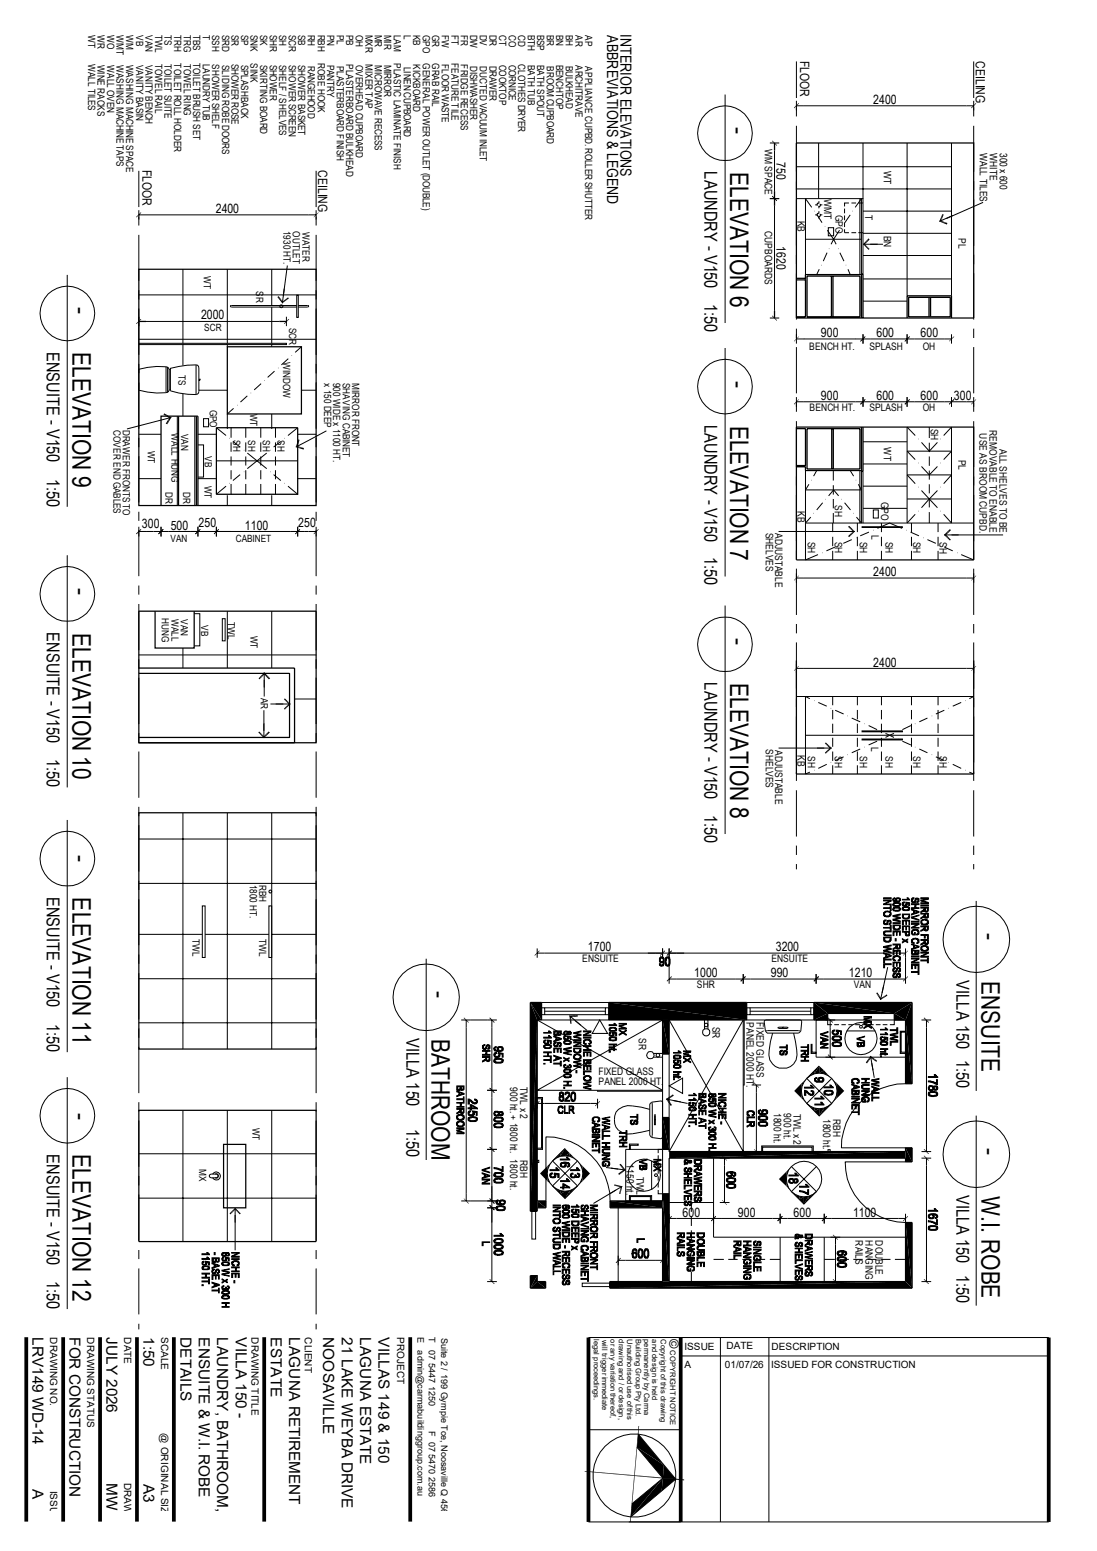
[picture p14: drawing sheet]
<svg xmlns="http://www.w3.org/2000/svg" width="297mm" height="420mm" viewBox="0 0 297 420" stroke-linecap="round" stroke-linejoin="round" font-family="sans-serif">
<defs><g id="words">
<g font-size="6.9">
<text x="197.7" y="34.5" transform="rotate(90 197.7 34.5)">-</text>
<text x="197.7" y="46.6" transform="rotate(90 197.7 46.6)">ELEVATION 6</text>
<text x="19.6" y="83.3" transform="rotate(90 19.6 83.3)">-</text>
<text x="19.6" y="95.4" transform="rotate(90 19.6 95.4)">ELEVATION 9</text>
<text x="197.7" y="103.1" transform="rotate(90 197.7 103.1)">-</text>
<text x="197.7" y="115.3" transform="rotate(90 197.7 115.3)">ELEVATION 7</text>
<text x="19.6" y="159.3" transform="rotate(90 19.6 159.3)">-</text>
<text x="19.6" y="171.4" transform="rotate(90 19.6 171.4)">ELEVATION 10</text>
<text x="197.7" y="172.9" transform="rotate(90 197.7 172.9)">-</text>
<text x="197.7" y="185" transform="rotate(90 197.7 185)">ELEVATION 8</text>
<text x="19.6" y="231.7" transform="rotate(90 19.6 231.7)">-</text>
<text x="19.6" y="243.1" transform="rotate(90 19.6 243.1)">ELEVATION 11</text>
<text x="265.8" y="252.9" transform="rotate(90 265.8 252.9)">-</text>
<text x="116.8" y="268.5" transform="rotate(90 116.8 268.5)">-</text>
<text x="265.8" y="265.7" transform="rotate(90 265.8 265.7)">ENSUITE</text>
<text x="116.8" y="281.4" transform="rotate(90 116.8 281.4)">BATHROOM</text>
<text x="19.6" y="301.4" transform="rotate(90 19.6 301.4)">-</text>
<text x="265.8" y="311.1" transform="rotate(90 265.8 311.1)">-</text>
<text x="19.6" y="312.7" transform="rotate(90 19.6 312.7)">ELEVATION 12</text>
<text x="265.8" y="323.9" transform="rotate(90 265.8 323.9)">W.I. ROBE</text>
</g>
<g font-size="4.8">
<text x="190.8" y="46.4" transform="rotate(90 190.8 46.4)">LAUNDRY - V150</text>
<text x="190.8" y="82.3" transform="rotate(90 190.8 82.3)">1:50</text>
<text x="12.7" y="95.3" transform="rotate(90 12.7 95.3)">ENSUITE - V150</text>
<text x="190.8" y="115.1" transform="rotate(90 190.8 115.1)">LAUNDRY - V150</text>
<text x="12.7" y="129.7" transform="rotate(90 12.7 129.7)">1:50</text>
<text x="190.8" y="150.9" transform="rotate(90 190.8 150.9)">1:50</text>
<text x="12.7" y="171.2" transform="rotate(90 12.7 171.2)">ENSUITE - V150</text>
<text x="190.8" y="184.9" transform="rotate(90 190.8 184.9)">LAUNDRY - V150</text>
<text x="12.7" y="205.6" transform="rotate(90 12.7 205.6)">1:50</text>
<text x="190.8" y="220.8" transform="rotate(90 190.8 220.8)">1:50</text>
<text x="12.7" y="243" transform="rotate(90 12.7 243)">ENSUITE - V150</text>
<text x="259" y="265.6" transform="rotate(90 259 265.6)">VILLA 150</text>
<text x="12.7" y="277.3" transform="rotate(90 12.7 277.3)">1:50</text>
<text x="110.1" y="281.2" transform="rotate(90 110.1 281.2)">VILLA 150</text>
<text x="259" y="287.1" transform="rotate(90 259 287.1)">1:50</text>
<text x="110.1" y="305.9" transform="rotate(90 110.1 305.9)">1:50</text>
<text x="12.7" y="312.6" transform="rotate(90 12.7 312.6)">ENSUITE - V150</text>
<text x="259" y="323.7" transform="rotate(90 259 323.7)">VILLA 150</text>
<text x="12.7" y="347" transform="rotate(90 12.7 347)">1:50</text>
<text x="259" y="345.3" transform="rotate(90 259 345.3)">1:50</text>
</g>
<g font-size="4.1">
<text x="164.4" y="9.5" transform="rotate(90 164.4 9.5)">ABBREVIATIONS &amp; LEGEND</text>
<text x="168" y="9.2" transform="rotate(90 168 9.2)">INTERIOR ELEVATIONS</text>
<text x="8.8" y="362.2" transform="rotate(90 8.8 362.2)">LRV149 WD-14</text>
<text x="18.8" y="362.2" transform="rotate(90 18.8 362.2)">FOR CONSTRUCTION</text>
<text x="28.9" y="362.2" transform="rotate(90 28.9 362.2)">JULY 2026</text>
<text x="38.9" y="362.2" transform="rotate(90 38.9 362.2)">1:50</text>
<text x="48.9" y="362.2" transform="rotate(90 48.9 362.2)">DETAILS</text>
<text x="53.8" y="362.2" transform="rotate(90 53.8 362.2)">ENSUITE &amp; W.I. ROBE</text>
<text x="58.8" y="362.2" transform="rotate(90 58.8 362.2)">LAUNDRY, BATHROOM,</text>
<text x="63.8" y="362.2" transform="rotate(90 63.8 362.2)">VILLA 150 -</text>
<text x="73.3" y="362.2" transform="rotate(90 73.3 362.2)">ESTATE</text>
<text x="78.3" y="362.2" transform="rotate(90 78.3 362.2)">LAGUNA RETIREMENT</text>
<text x="87.5" y="362.2" transform="rotate(90 87.5 362.2)">NOOSAVILLE</text>
<text x="92.5" y="362.2" transform="rotate(90 92.5 362.2)">21 LAKE WEYBA DRIVE</text>
<text x="97.5" y="362.2" transform="rotate(90 97.5 362.2)">LAGUNA ESTATE</text>
<text x="102.5" y="362.2" transform="rotate(90 102.5 362.2)">VILLAS 149 &amp; 150</text>
<text x="28.9" y="401.8" transform="rotate(90 28.9 401.8)">MW</text>
<text x="8.8" y="403.3" transform="rotate(90 8.8 403.3)">A</text>
<text x="38.9" y="402.1" transform="rotate(90 38.9 402.1)">A3</text>
</g>
<g font-size="3.5">
<text x="216.7" y="16.5" transform="rotate(90 216.7 16.5)">FLOOR</text>
<text x="264.2" y="16.6" transform="rotate(90 264.2 16.6)">CEILING</text>
<text x="236.5" y="28.1">2400</text>
<text x="38.6" y="46" transform="rotate(90 38.6 46)">FLOOR</text>
<text x="86.2" y="46.1" transform="rotate(90 86.2 46.1)">CEILING</text>
<text x="210.2" y="43.9" transform="rotate(90 210.2 43.9)">750</text>
<text x="58.4" y="57.7">2400</text>
<text x="210.2" y="66.7" transform="rotate(90 210.2 66.7)">1620</text>
<text x="54.4" y="86.5">2000</text>
<text x="222.2" y="91.3">900</text>
<text x="237.3" y="91.3">600</text>
<text x="249.3" y="91.3">600</text>
<text x="222.2" y="108.3">900</text>
<text x="237.3" y="108.3">600</text>
<text x="249.3" y="108.3">600</text>
<text x="258.3" y="108.3">300</text>
<text x="38.4" y="143">300</text>
<text x="46.2" y="143.5">500</text>
<text x="53.8" y="142.8">250</text>
<text x="66.3" y="143.5">1100</text>
<text x="80.8" y="142.8">250</text>
<text x="236.5" y="156.1">2400</text>
<text x="236.5" y="180.6">2400</text>
<text x="159.2" y="257.7">1700</text>
<text x="210.1" y="257.7">3200</text>
<text x="188" y="264.6">1000</text>
<text x="208.7" y="264.6">990</text>
<text x="229.9" y="264.6">1210</text>
<text x="184.8" y="329.6">600</text>
<text x="199.8" y="329.6">900</text>
<text x="214.9" y="329.6">600</text>
<text x="231" y="329.6">1100</text>
<text x="181.3" y="362.8" transform="rotate(90 181.3 362.8)">©</text>
</g>
<g font-size="2.8">
<text x="207.1" y="40.3" transform="rotate(90 207.1 40.3)">WM SPACE</text>
<text x="265.3" y="41.4" transform="rotate(90 265.3 41.4)">WALL TILES</text>
<text x="268.1" y="41.4" transform="rotate(90 268.1 41.4)">WHITE</text>
<text x="270.8" y="41.4" transform="rotate(90 270.8 41.4)">300 x 600</text>
<text x="239.4" y="46.4" transform="rotate(90 239.4 46.4)">WT</text>
<text x="223.2" y="54" transform="rotate(90 223.2 54)">WMT</text>
<text x="215.9" y="59.8" transform="rotate(90 215.9 59.8)">KB</text>
<text x="226.2" y="58.2" transform="rotate(90 226.2 58.2)">GPO</text>
<text x="234.3" y="58.4" transform="rotate(90 234.3 58.4)">T</text>
<text x="207.1" y="62.6" transform="rotate(90 207.1 62.6)">CUPBOARDS</text>
<text x="239.4" y="63.9" transform="rotate(90 239.4 63.9)">BN</text>
<text x="259.5" y="64.6" transform="rotate(90 259.5 64.6)">PL</text>
<text x="219.1" y="94.8">BENCH HT.</text>
<text x="235.5" y="94.7">SPLASH</text>
<text x="249.9" y="94.7">OH</text>
<text x="219.2" y="111.5">BENCH HT.</text>
<text x="235.5" y="111.5">SPLASH</text>
<text x="249.9" y="111.5">OH</text>
<text x="252.1" y="116.1" transform="rotate(90 252.1 116.1)">SH</text>
<text x="265.3" y="117.4" transform="rotate(90 265.3 117.4)">USE AS BROOM CUPBD.</text>
<text x="268" y="116.5" transform="rotate(90 268 116.5)">REMOVABLE TO ENABLE</text>
<text x="239.4" y="121.2" transform="rotate(90 239.4 121.2)">WT</text>
<text x="259.5" y="124.5" transform="rotate(90 259.5 124.5)">PL</text>
<text x="270.7" y="121.5" transform="rotate(90 270.7 121.5)">ALL SHELVES TO BE</text>
<text x="226.1" y="136.9" transform="rotate(90 226.1 136.9)">SH</text>
<text x="238.6" y="135.9" transform="rotate(90 238.6 135.9)">GPO</text>
<text x="215.9" y="138.5" transform="rotate(90 215.9 138.5)">KB</text>
<text x="207.3" y="144.3" transform="rotate(90 207.3 144.3)">SHELVES</text>
<text x="209.9" y="144.4" transform="rotate(90 209.9 144.4)">ADJUSTABLE</text>
<text x="218.8" y="146.8" transform="rotate(90 218.8 146.8)">SH</text>
<text x="226.1" y="146.8" transform="rotate(90 226.1 146.8)">SH</text>
<text x="232.8" y="146.8" transform="rotate(90 232.8 146.8)">SH</text>
<text x="236" y="144.8" transform="rotate(90 236 144.8)">L</text>
<text x="239.8" y="146.8" transform="rotate(90 239.8 146.8)">SH</text>
<text x="247.2" y="146.8" transform="rotate(90 247.2 146.8)">SH</text>
<text x="254.4" y="146.9" transform="rotate(90 254.4 146.9)">SH</text>
<text x="207.3" y="203" transform="rotate(90 207.3 203)">SHELVES</text>
<text x="209.9" y="203.2" transform="rotate(90 209.9 203.2)">ADJUSTABLE</text>
<text x="235.9" y="202.5" transform="rotate(90 235.9 202.5)">L</text>
<text x="215.9" y="204.5" transform="rotate(90 215.9 204.5)">KB</text>
<text x="218.8" y="204.8" transform="rotate(90 218.8 204.8)">SH</text>
<text x="226.1" y="204.8" transform="rotate(90 226.1 204.8)">SH</text>
<text x="232.8" y="204.8" transform="rotate(90 232.8 204.8)">SH</text>
<text x="239.8" y="204.9" transform="rotate(90 239.8 204.9)">SH</text>
<text x="247.2" y="204.9" transform="rotate(90 247.2 204.9)">SH</text>
<text x="254.4" y="204.9" transform="rotate(90 254.4 204.9)">SH</text>
<text x="157.6" y="260.7">ENSUITE</text>
<text x="208.9" y="260.7">ENSUITE</text>
<text x="188.7" y="267.7">SHR</text>
<text x="231.2" y="267.6">VAN</text>
<text x="173" y="281.2" transform="rotate(90 173 281.2)">SR</text>
<text x="193" y="278.2" transform="rotate(90 193 278.2)">SR</text>
<text x="202.1" y="276.9" transform="rotate(90 202.1 276.9)">PANEL 2000 HT.</text>
<text x="204.8" y="276.9" transform="rotate(90 204.8 276.9)">FIXED GLASS</text>
<text x="162.1" y="291.2">FIXED GLASS</text>
<text x="162.1" y="293.9">PANEL 2000 HT.</text>
<text x="138.2" y="294.4" transform="rotate(90 138.2 294.4)">900 ht. + 1800 ht. 1800 ht.</text>
<text x="140.9" y="294.5" transform="rotate(90 140.9 294.5)">TWL x 2</text>
<text x="209.5" y="301.5" transform="rotate(90 209.5 301.5)">1800 ht.</text>
<text x="212.3" y="301.6" transform="rotate(90 212.3 301.6)">900 ht.</text>
<text x="214.9" y="301.7" transform="rotate(90 214.9 301.7)">TWL x 2</text>
<text x="222.9" y="303.1" transform="rotate(90 222.9 303.1)">1800 ht.</text>
<text x="225.6" y="303.1" transform="rotate(90 225.6 303.1)">RBH</text>
<text x="140.9" y="314.2" transform="rotate(90 140.9 314.2)">RBH</text>
<text x="169.7" y="315.4" transform="rotate(90 169.7 315.4)">1150 ht.</text>
<text x="172.4" y="318.7" transform="rotate(90 172.4 318.7)">TWL</text>
<text x="231.6" y="336" transform="rotate(90 231.6 336)">RAILS</text>
<text x="234.4" y="336" transform="rotate(90 234.4 336)">HANGING</text>
<text x="237.1" y="336" transform="rotate(90 237.1 336)">DOUBLE</text>
</g>
<g font-size="2.7">
<text x="23.9" y="9.4" transform="rotate(90 23.9 9.4)">WT</text>
<text x="26.4" y="9.4" transform="rotate(90 26.4 9.4)">WR</text>
<text x="29" y="9.4" transform="rotate(90 29 9.4)">WO</text>
<text x="31.6" y="9.4" transform="rotate(90 31.6 9.4)">WMT</text>
<text x="34.2" y="9.4" transform="rotate(90 34.2 9.4)">WM</text>
<text x="36.8" y="9.5" transform="rotate(90 36.8 9.5)">VB</text>
<text x="39.4" y="9.5" transform="rotate(90 39.4 9.5)">VAN</text>
<text x="42" y="9.4" transform="rotate(90 42 9.4)">TWL</text>
<text x="44.5" y="9.4" transform="rotate(90 44.5 9.4)">TS</text>
<text x="47.2" y="9.4" transform="rotate(90 47.2 9.4)">TRH</text>
<text x="49.8" y="9.4" transform="rotate(90 49.8 9.4)">TRG</text>
<text x="52.3" y="9.4" transform="rotate(90 52.3 9.4)">TBS</text>
<text x="54.9" y="9.4" transform="rotate(90 54.9 9.4)">T</text>
<text x="57.5" y="9.4" transform="rotate(90 57.5 9.4)">SSH</text>
<text x="60.1" y="9.4" transform="rotate(90 60.1 9.4)">SRD</text>
<text x="62.7" y="9.4" transform="rotate(90 62.7 9.4)">SR</text>
<text x="65.3" y="9.4" transform="rotate(90 65.3 9.4)">SP</text>
<text x="67.8" y="9.4" transform="rotate(90 67.8 9.4)">SNK</text>
<text x="70.4" y="9.4" transform="rotate(90 70.4 9.4)">SK</text>
<text x="73.1" y="9.4" transform="rotate(90 73.1 9.4)">SHR</text>
<text x="75.6" y="9.4" transform="rotate(90 75.6 9.4)">SH</text>
<text x="78.2" y="9.4" transform="rotate(90 78.2 9.4)">SCR</text>
<text x="80.8" y="9.4" transform="rotate(90 80.8 9.4)">SB</text>
<text x="83.4" y="9.4" transform="rotate(90 83.4 9.4)">RH</text>
<text x="86" y="9.4" transform="rotate(90 86 9.4)">RBH</text>
<text x="88.6" y="9.4" transform="rotate(90 88.6 9.4)">PN</text>
<text x="91.2" y="9.4" transform="rotate(90 91.2 9.4)">PL</text>
<text x="93.7" y="9.4" transform="rotate(90 93.7 9.4)">PB</text>
<text x="96.4" y="9.4" transform="rotate(90 96.4 9.4)">OH</text>
<text x="99" y="9.4" transform="rotate(90 99 9.4)">MXR</text>
<text x="101.5" y="9.4" transform="rotate(90 101.5 9.4)">MR</text>
<text x="104.1" y="9.4" transform="rotate(90 104.1 9.4)">MIR</text>
<text x="106.7" y="9.4" transform="rotate(90 106.7 9.4)">LAM</text>
<text x="109.3" y="9.4" transform="rotate(90 109.3 9.4)">L</text>
<text x="111.8" y="9.4" transform="rotate(90 111.8 9.4)">KB</text>
<text x="114.5" y="9.4" transform="rotate(90 114.5 9.4)">GPO</text>
<text x="117" y="9.4" transform="rotate(90 117 9.4)">GR</text>
<text x="119.6" y="9.4" transform="rotate(90 119.6 9.4)">FW</text>
<text x="122.3" y="9.4" transform="rotate(90 122.3 9.4)">FT</text>
<text x="124.8" y="9.4" transform="rotate(90 124.8 9.4)">FR</text>
<text x="127.3" y="9.4" transform="rotate(90 127.3 9.4)">DW</text>
<text x="130" y="9.4" transform="rotate(90 130 9.4)">DV</text>
<text x="132.6" y="9.4" transform="rotate(90 132.6 9.4)">DR</text>
<text x="135.1" y="9.4" transform="rotate(90 135.1 9.4)">CT</text>
<text x="137.8" y="9.4" transform="rotate(90 137.8 9.4)">CO</text>
<text x="140.3" y="9.4" transform="rotate(90 140.3 9.4)">CD</text>
<text x="142.9" y="9.4" transform="rotate(90 142.9 9.4)">BTH</text>
<text x="145.5" y="9.4" transform="rotate(90 145.5 9.4)">BSP</text>
<text x="148.1" y="9.4" transform="rotate(90 148.1 9.4)">BR</text>
<text x="150.6" y="9.4" transform="rotate(90 150.6 9.4)">BN</text>
<text x="153.2" y="9.4" transform="rotate(90 153.2 9.4)">BH</text>
<text x="155.8" y="9.5" transform="rotate(90 155.8 9.5)">AR</text>
<text x="158.4" y="9.5" transform="rotate(90 158.4 9.5)">AP</text>
<text x="23.9" y="17.4" transform="rotate(90 23.9 17.4)">WALL TILES</text>
<text x="26.4" y="17.6" transform="rotate(90 26.4 17.6)">WINE RACKS</text>
<text x="29" y="17.7" transform="rotate(90 29 17.7)">WALL OVEN</text>
<text x="31.6" y="17.6" transform="rotate(90 31.6 17.6)">WASHING MACHINE TAPS</text>
<text x="34.2" y="17.5" transform="rotate(90 34.2 17.5)">WASHING MACHINE SPACE</text>
<text x="36.8" y="17.6" transform="rotate(90 36.8 17.6)">VANITY BASIN</text>
<text x="39.4" y="17.6" transform="rotate(90 39.4 17.6)">VANITY BENCH</text>
<text x="42" y="17.3" transform="rotate(90 42 17.3)">TOWEL RAIL</text>
<text x="44.5" y="17.3" transform="rotate(90 44.5 17.3)">TOILET SUITE</text>
<text x="47.2" y="17.1" transform="rotate(90 47.2 17.1)">TOILET ROLL HOLDER</text>
<text x="49.8" y="17.3" transform="rotate(90 49.8 17.3)">TOWEL RING</text>
<text x="52.3" y="17" transform="rotate(90 52.3 17)">TOILET BRUSH SET</text>
<text x="54.9" y="17.2" transform="rotate(90 54.9 17.2)">LAUNDRY TUB</text>
<text x="57.5" y="17.5" transform="rotate(90 57.5 17.5)">SHOWER SHELF</text>
<text x="60.1" y="17.6" transform="rotate(90 60.1 17.6)">SLIDING ROBE DOORS</text>
<text x="62.7" y="17.3" transform="rotate(90 62.7 17.3)">SHOWER ROSE</text>
<text x="65.3" y="17.5" transform="rotate(90 65.3 17.5)">SPLASHBACK</text>
<text x="67.8" y="17.1" transform="rotate(90 67.8 17.1)">SINK</text>
<text x="70.4" y="17.5" transform="rotate(90 70.4 17.5)">SKIRTING BOARD</text>
<text x="73.1" y="17.5" transform="rotate(90 73.1 17.5)">SHOWER</text>
<text x="75.6" y="17.6" transform="rotate(90 75.6 17.6)">SHELF / SHELVES</text>
<text x="78.2" y="17.6" transform="rotate(90 78.2 17.6)">SHOWER SCREEN</text>
<text x="80.8" y="17.5" transform="rotate(90 80.8 17.5)">SHOWER BASKET</text>
<text x="83.4" y="18" transform="rotate(90 83.4 18)">RANGEHOOD</text>
<text x="86" y="17.1" transform="rotate(90 86 17.1)">ROBE HOOK</text>
<text x="88.6" y="17.5" transform="rotate(90 88.6 17.5)">PANTRY</text>
<text x="91.2" y="17.8" transform="rotate(90 91.2 17.8)">PLASTERBOARD FINISH</text>
<text x="93.7" y="17.4" transform="rotate(90 93.7 17.4)">PLASTERBOARD BULKHEAD</text>
<text x="96.4" y="17.5" transform="rotate(90 96.4 17.5)">OVERHEAD CUPBOARD</text>
<text x="99" y="17.4" transform="rotate(90 99 17.4)">MIXER TAP</text>
<text x="101.5" y="17.6" transform="rotate(90 101.5 17.6)">MICROWAVE RECESS</text>
<text x="104.1" y="17.5" transform="rotate(90 104.1 17.5)">MIRROR</text>
<text x="106.7" y="17.1" transform="rotate(90 106.7 17.1)">PLASTIC LAMINATE FINISH</text>
<text x="111.8" y="17.4" transform="rotate(90 111.8 17.4)">KICKBOARD</text>
<text x="114.5" y="17.1" transform="rotate(90 114.5 17.1)">GENERAL POWER OUTLET (DOUBLE)</text>
<text x="117" y="17.1" transform="rotate(90 117 17.1)">GRAB RAIL</text>
<text x="119.6" y="17.3" transform="rotate(90 119.6 17.3)">FLOOR WASTE</text>
<text x="122.3" y="17.1" transform="rotate(90 122.3 17.1)">FEATURE TILE</text>
<text x="124.8" y="17.4" transform="rotate(90 124.8 17.4)">FRIDGE RECESS</text>
<text x="127.3" y="17.8" transform="rotate(90 127.3 17.8)">DISHWASHER</text>
<text x="130" y="17.9" transform="rotate(90 130 17.9)">DUCTED VACUUM INLET</text>
<text x="132.6" y="17.8" transform="rotate(90 132.6 17.8)">DRAWER</text>
<text x="135.1" y="17.5" transform="rotate(90 135.1 17.5)">COOKTOP</text>
<text x="137.8" y="17.5" transform="rotate(90 137.8 17.5)">CORNICE</text>
<text x="140.3" y="17.4" transform="rotate(90 140.3 17.4)">CLOTHES DRYER</text>
<text x="142.9" y="17.7" transform="rotate(90 142.9 17.7)">BATH TUB</text>
<text x="145.5" y="17.7" transform="rotate(90 145.5 17.7)">BATH SPOUT</text>
<text x="148.1" y="17.9" transform="rotate(90 148.1 17.9)">BROOM CUPBOARD</text>
<text x="150.6" y="17.5" transform="rotate(90 150.6 17.5)">BENCHTOP</text>
<text x="153.2" y="17.8" transform="rotate(90 153.2 17.8)">BULKHEAD</text>
<text x="155.8" y="17.6" transform="rotate(90 155.8 17.6)">ARCHITRAVE</text>
<text x="158.4" y="18" transform="rotate(90 158.4 18)">APPLIANCE CUPBD. ROLLER SHUTTER</text>
<text x="109.3" y="18.1" transform="rotate(90 109.3 18.1)">LINEN CUPBOARD</text>
<text x="76.8" y="62.5" transform="rotate(90 76.8 62.5)">1930 HT.</text>
<text x="79.3" y="62.7" transform="rotate(90 79.3 62.7)">OUTLET</text>
<text x="81.9" y="62.8" transform="rotate(90 81.9 62.8)">WATER</text>
<text x="55.2" y="74.8" transform="rotate(90 55.2 74.8)">WT</text>
<text x="69.3" y="79" transform="rotate(90 69.3 79)">SR</text>
<text x="55.3" y="89.6">SCR</text>
<text x="78.3" y="88.8" transform="rotate(90 78.3 88.8)">SCR</text>
<text x="48.3" y="101.6" transform="rotate(90 48.3 101.6)">TS</text>
<text x="76.7" y="98" transform="rotate(90 76.7 98)">WINDOW</text>
<text x="87.8" y="103.8" transform="rotate(90 87.8 103.8)">x 150 DEEP</text>
<text x="90.3" y="103.7" transform="rotate(90 90.3 103.7)">900 WIDE x 1100 HT.</text>
<text x="92.8" y="103.7" transform="rotate(90 92.8 103.7)">SHAVING CABINET</text>
<text x="95.3" y="103.7" transform="rotate(90 95.3 103.7)">MIRROR FRONT</text>
<text x="56.8" y="111" transform="rotate(90 56.8 111)">GPO</text>
<text x="67.7" y="112.1" transform="rotate(90 67.7 112.1)">WT</text>
<text x="30.7" y="116.5" transform="rotate(90 30.7 116.5)">COVER END GABLES</text>
<text x="33.3" y="116.4" transform="rotate(90 33.3 116.4)">DRAWER FRONTS TO</text>
<text x="46.5" y="117.4" transform="rotate(90 46.5 117.4)">WALL HUNG</text>
<text x="49" y="117.5" transform="rotate(90 49 117.5)">VAN</text>
<text x="63.2" y="119.2" transform="rotate(90 63.2 119.2)">SH</text>
<text x="67.2" y="119.2" transform="rotate(90 67.2 119.2)">SH</text>
<text x="71.2" y="119.2" transform="rotate(90 71.2 119.2)">SH</text>
<text x="75.2" y="119.2" transform="rotate(90 75.2 119.2)">SH</text>
<text x="40" y="122" transform="rotate(90 40 122)">WT</text>
<text x="55.5" y="123.6" transform="rotate(90 55.5 123.6)">VB</text>
<text x="55.4" y="131.6" transform="rotate(90 55.4 131.6)">WT</text>
<text x="44.8" y="133.2" transform="rotate(90 44.8 133.2)">DR</text>
<text x="49.6" y="133.2" transform="rotate(90 49.6 133.2)">DR</text>
<text x="46.1" y="146.9">VAN</text>
<text x="63.8" y="146.8">CABINET</text>
<text x="43.9" y="167.5" transform="rotate(90 43.9 167.5)">HUNG</text>
<text x="46.4" y="167.7" transform="rotate(90 46.4 167.7)">WALL</text>
<text x="48.9" y="167.7" transform="rotate(90 48.9 167.7)">VAN</text>
<text x="54.4" y="169.3" transform="rotate(90 54.4 169.3)">VB</text>
<text x="61.7" y="168.5" transform="rotate(90 61.7 168.5)">TWL</text>
<text x="67.8" y="172.2" transform="rotate(90 67.8 172.2)">WT</text>
<text x="70.6" y="189" transform="rotate(90 70.6 189)">AR</text>
<text x="67.6" y="239.6" transform="rotate(90 67.6 239.6)">1800 HT.</text>
<text x="70.2" y="239.6" transform="rotate(90 70.2 239.6)">RBH</text>
<text x="52.2" y="254.4" transform="rotate(90 52.2 254.4)">TWL</text>
<text x="70.2" y="254.4" transform="rotate(90 70.2 254.4)">TWL</text>
<text x="68.4" y="305.4" transform="rotate(90 68.4 305.4)">WT</text>
<text x="53.9" y="316.6" transform="rotate(90 53.9 316.6)">MX</text>
<text x="13.5" y="362.2" transform="rotate(90 13.5 362.2)">DRAWING NO.</text>
<text x="23.6" y="362.2" transform="rotate(90 23.6 362.2)">DRAWING STATUS</text>
<text x="33.6" y="362.2" transform="rotate(90 33.6 362.2)">DATE</text>
<text x="43.6" y="362.2" transform="rotate(90 43.6 362.2)">SCALE</text>
<text x="68.1" y="362.2" transform="rotate(90 68.1 362.2)">DRAWING TITLE</text>
<text x="82.5" y="362.2" transform="rotate(90 82.5 362.2)">CLIENT</text>
<text x="107.5" y="362.2" transform="rotate(90 107.5 362.2)">PROJECT</text>
<text x="185.3" y="365.6">ISSUE</text>
<text x="196.7" y="365.5">DATE</text>
<text x="208.9" y="365.6">DESCRIPTION</text>
<text x="185.3" y="370.5">A</text>
<text x="196.3" y="370.6">01/07/26</text>
<text x="208.8" y="370.6">ISSUED FOR CONSTRUCTION</text>
<text x="43.6" y="388.3" transform="rotate(90 43.6 388.3)">@ ORIGINAL SIZE</text>
<text x="33.6" y="401.7" transform="rotate(90 33.6 401.7)">DRAWN</text>
<text x="13.5" y="403.8" transform="rotate(90 13.5 403.8)">ISSUE</text>
</g>
<g font-size="2.5">
<text x="113" y="362.1" transform="rotate(90 113 362.1)">E</text>
<text x="113" y="365.8" transform="rotate(90 113 365.8)">admin@carmabuildinggroup.com.au</text>
<text x="116.1" y="362.2" transform="rotate(90 116.1 362.2)">T</text>
<text x="116.1" y="365.8" transform="rotate(90 116.1 365.8)">07 5447 1250</text>
<text x="119.5" y="362.3" transform="rotate(90 119.5 362.3)">Suite 2 / 199 Gympie Tce, Noosaville Q 4566</text>
<text x="116.1" y="387.7" transform="rotate(90 116.1 387.7)">F 07 5470 2586</text>
</g>
<g font-size="2">
<text x="160.8" y="362.8" transform="rotate(90 160.8 362.8)">legal proceedings.</text>
<text x="163.1" y="362.9" transform="rotate(90 163.1 362.9)">will trigger immediate</text>
<text x="165.3" y="362.8" transform="rotate(90 165.3 362.8)">or any variation thereof,</text>
<text x="167.6" y="362.8" transform="rotate(90 167.6 362.8)">drawing and / or design,</text>
<text x="169.8" y="362.8" transform="rotate(90 169.8 362.8)">Unauthorised use of this</text>
<text x="172.1" y="362.8" transform="rotate(90 172.1 362.8)">Building Group Pty Ltd.</text>
<text x="174.4" y="362.8" transform="rotate(90 174.4 362.8)">permanently by Carma</text>
<text x="176.6" y="362.8" transform="rotate(90 176.6 362.8)">and design is held</text>
<text x="178.9" y="362.8" transform="rotate(90 178.9 362.8)">Copyright of this drawing</text>
<text x="181.4" y="365.8" transform="rotate(90 181.4 365.8)">COPYRIGHT NOTICE</text>
</g>
</g></defs>
<g fill="none" stroke="#000" stroke-width=".34">
<path d="M209.7 38.7v2.1M215.6 38.7h48.1v47.4h-48.1zM209.7 51.8v4M37.6 72.9h48v64h-48zM215.6 75.8h2.5v10h-2.5M218.5 74.8h14.3v11h-14.3zM225.1 74.8v11M225.6 74.8v11M233.3 74.4h-15.2v1h-2.5M37.6 87.1h1.9M61.6 93.9h20v18.2h-20zM75.6 87.1h2"/>
<path d="M209.7 84.2v1.9M233.3 86.1v-11.9h.4v11.9M245.6 86.1v-6h12v6M246 80.6h11.3v5.2h-11.3zM251.5 80.6v5.2M252 80.6v5.2M48.3 112.7v24.2M53.2 112.7v24.2M58.6 115.9h22v18h-22zM215.6 115.7h48.1v36h-48.1zM215.6 116.1h2.5v10h-2.5M218.5 116.1h14.3v10.9h-14.3z"/>
<path d="M225.2 116.1v10.9M225.6 116.1v10.9M233.3 115.7v12h.4v-12M43.6 136.9v-24.2h10v24.2M215.6 126.4h2.5v1.1h15.2M37.6 165.6h48v35.6h-48zM42 165.6v10h10.6v-10M215.6 178.9v30.8h48.1v-30.8M37.6 182.4h40.8v17.4h-40.8M37.6 181h42.2v20.2h-42.2M37.6 220.2h48v64h-48zM143.6 271.6h3v4.7h-1.1v49h2.3v1.9h-2.3v.9h-1.9z"/>
<path d="M164.8 271.6h37.4v4.7h-21v9.2h-1.8v-9.2h-14.6zM220.4 271.6h26.6v22h-1.8v-17.3h-3.1v-1.8h-18v1.8h-3.7zM37.6 300.8h48v35.5h-48zM60.5 310h6v17.2h-6zM181.2 311.4h-1.8v-8.7h1.8v9.3h64v-1.1h1.8v3.8h-1.8v-1h-64v33.5h64v-16h1.8v17.8h-81.9v-1.8h14.3v-20h-14.2v-1.9h14.2v-1.9h1.8M143.6 345.6h1.9v1.6h2.2v1.8h-4.1z"/>
</g>
<g fill="none" stroke="#000" stroke-width=".27">
<path d="M215.6 16.6v9.9M263.7 16.6v9.9M196.3 25.6v61.9M208.4 38.7h2.6M215.6 27.3v4.2M215.6 34.1v12.4M215.6 28.7h48.1M221.7 38.7v15.1M233.7 38.7v15.1M245.6 38.7v41.4M257.6 38.7v41.4M263.7 27.3v4.2"/>
<path d="M263.7 34.1v12.4M37.6 58.2h48M37.6 46.3v9.8M37.6 56.9v4.2M85.6 46.3v9.8M85.6 56.9v4.2M208.4 53.8h2.6M209.7 40.8v11M209.7 55.8v28.4M215.6 53.8h18.1v20.4M215.6 49.1v2.4M215.6 54.1v12.5"/>
<path d="M215.6 45.2h42M215.6 51.2h42M219.8 56.2l-1.7-2.4v22M220.5 57.2h.1M220.7 58.2h.7M220.7 55.5h.7M221.2 58.2l1.4 2.1M221.7 57.7l-.4 .2v.6M221.7 55l-.4 .1v.6M221.7 54.5v.7M221.7 55.8v.6M221.7 57.2v.7"/>
<path d="M221.7 58.5v.7M222 58.2h.7M222 55.5h.7M222.1 58v.5l-.3 .2M222.1 55.2v.6l-.3 .2M228.7 56.5v1.3M228.7 58.4v1.2M229.9 55h-1.2v.9M230.2 58.2l-1.4 2.1M230.5 55h1.3M230.9 57.2h.1M231.6 56.2l1.7-2.4v20.4"/>
<path d="M232.4 55h1.3M232.8 53.8v20.6M233.7 57.2h23.9M258 58.4l-3.7 1.6M263.7 49.1v2.4M263.7 54.1v12.5M266.2 54.8l-10 4.4M18.2 74.5v62.8M37.6 63.6v12.5M37.6 78.6v2.6M37.6 79.9h48M49.5 72.9v20.1"/>
<path d="M61.6 72.9v20.1M73.6 72.9v9.9M77 78.2l-.5 4M77.8 71.9l-1.1 8.3M80.3 80h.5v6h-.5zM85.6 63.6v12.5M85.6 78.6v2.6M215.6 69v2.6M215.6 74v12.6M218.1 64.8h15.2M221.8 72.9l-.7 1.5M222.3 71.8h.1"/>
<path d="M223.4 61.3h.1M223.9 68.5l-1 2.2M224 62.4l1.7 2.4 1.6-2.4M224.3 61.7h1.4v2.2h-1.4zM224.5 67.4h.1M225 66.2l.7-1.4 .7 1.4M226.9 67.4h.1M227.4 68.5l1.1 2.2M228.1 61.3h.1M228.7 62.1v.9h1.2M228.7 60.2v1.3M229 71.8h.1"/>
<path d="M229.6 72.9l.6 1.5M230.5 63h1.3M232.4 63h1.3M233.7 66.2h5.4M233.7 63.2h23.9M233.7 69.2h23.9M233.7 75.6h23.9M263.7 69v2.6M263.7 74v12.6M37.6 93h40v.3h-40M37.6 83.6v12.5M37.6 98.6v17.5"/>
<path d="M37.6 91.9h48M39.5 87.1h36.1M44.9 99.4l.7 .3 .2 .4M44.9 99.4l-2.5-.1-4.8 .7M44.9 99.4l.1 7M45.4 99.4v6.9M46.1 99.8a20.4 20.4 0 0 1 7.4-.9l.3 .8v6.3l-.3 .7a16.4 16.4 0 0 1-7.4-.8zM49.5 93.3v5.7M53.1 98.8v8.1M61.6 93.3v.6M73.6 83.2v9.8M73.6 93.3v.6"/>
<path d="M75.3 99.7h.1M75.9 82.7h.6l.1 .2-.1 .4h-.6zM77.6 85.8v2.5M78.1 97.2l-1.9 1.6M79 96.3h.1M80.3 82.8h-17.8l-.1 .1 .3 .3h17.6M80.8 82.8h2.7l.1 .1-.3 .3h-2.5M81.6 93.9l-1.7 1.6M85.6 83.6v12.5M85.6 98.6v2.5M196.3 94.3v61.9M208.4 86.1h2.6"/>
<path d="M215.6 89v4.1M215.6 94v12.6M215.6 91.8h42M233.7 90.6v2.5M233.7 81.6h11.9M245.6 90.6v2.5M257.6 90.6v2.5M263.7 89v2.6M263.7 94v12.6M37.6 118.6v2.5M37.6 117.6h6M45.8 105.6l-.5 .7a18.1 18.1 0 0 1-7.7-.6"/>
<path d="M45.8 105.6h.3M45.8 100.1h.3M45.8 100.1v5.5M46.4 113.1l-12 3.1M48 112.7v24.2M49.5 106.7v6M52.7 112.7v24.2M53.6 117.6h5M53.8 102.7h.4v.3h-.4M53.8 105.7h7.8M55.1 113.4h1.4v2.2h-1.4zM58.6 115.9l2.6 2.1"/>
<path d="M62.1 118.7h.1M62.6 115.9v2.7M62.6 119.8v2.6M63.1 119.6l1.9 1.5M63.2 110.6l-1.6 1.5v4.1M64.2 109.8h.1M66.5 115.9v2.7M66.5 119.8v2.6M67 107.2l-1.9 1.7M67.9 106.5h.1M70.6 115.9v2.7M70.6 119.8v2.6"/>
<path d="M70.7 103.9l-1.9 1.7M71.5 103.1h.1M73.6 112.1v4.1M74.3 100.5l-1.8 1.7M74.6 115.9v2.7M74.6 119.8v2.6M76 119.6l-1.9 1.5M77 118.7h.1M80.6 115.9l-2.6 2.1M80.6 117.6h5M81.6 105.7h4M85.6 103.6v12.5"/>
<path d="M85.6 118.6v2.5M88.4 116.7l-8.3 4.4M215.6 107.6v3.9M215.6 114.1v12.4M215.6 108.8h48.1M233.7 107.6v2.6M233.7 119.7h11.9M245.6 107.6v2.6M247.8 118l-2.2-2.3v26l2.2-2.4M248.7 118.9h.1M249.5 119.8l2.1 2.4 2.2-2.4M251.6 115.7v3"/>
<path d="M251.6 119.9v2.6M254.7 118.9h.1M255.5 118l2.1-2.3v26l-2.1-2.4M257.6 107.6v2.6M263.7 107.6v3.9M263.7 114.1v12.4M37.6 123.6v12.5M37.6 138.6v2.5M37.6 129.7h6M53.6 120.5h1.5v8.7h-1.5M53.6 129.7h5M58.6 124.8h22"/>
<path d="M61.2 131.7l-2.6 2.2M61.6 134.2v2.7M62.1 130.9h.1M62.6 123.7v2.4M62.6 127.4v2.4M62.6 131.1v2.8M65 128.6l-1.9 1.6M66 122h.1M66 127.8h.1M66.5 123.7v2.4M66.5 127.4v2.4M66.5 131.1v2.8"/>
<path d="M67 122.7l2.6 2.1 2.6-2.1M67 127l2.6-2.2 2.6 2.2M70.6 123.7v2.4M70.6 127.4v2.4M70.6 131.1v2.8M73.2 122h.1M73.2 127.8h.1M73.6 134.2v2.7M74.1 128.6l1.9 1.6M74.6 123.7v2.4M74.6 127.4v2.4M74.6 131.1v2.8"/>
<path d="M77 130.9h.1M78 131.7l2.6 2.2M80.6 129.7h5M85.6 123.6v12.5M85.6 138.6v2.5M215.6 129.1v2.4M215.6 134.1v12.5M218.1 127.5v24.2l3.4-1.5M219 131.2l-.9 1.5h15.2l-.9-1.5M219.6 130.1h.1M220.3 139.1h.1M221.1 127.5l-.8 1.5"/>
<path d="M222.8 136.2l-1.7 1.9M223.5 135.3h.1M224.4 134.3l1.3-1.6 1.4 1.6M225.6 127.5v2.7M225.6 131.4v2.6M225.6 135.2v2.5M225.6 139v2.7M227.8 135.3h.1M228.7 136.2l1.6 1.9M230.2 127.5l.9 1.5M231.1 139.1h.1M231.7 130.1h.1"/>
<path d="M232.8 127.5v14.2M233.3 127.7v14l-1.4-1.6M233.7 127.7v14M233.7 125.7h11.9M233.7 131.7h11.9M233.7 137.7h11.9M236.5 138.1h1.3v2.2h-1.3zM245.6 135.2h12M247.8 131l-2.2-2.3h12l-2.1 2.3M247.8 124.5l-2.2-2.3h12l-2.1 2.3M248.7 125.4h.1M248.7 132h.1"/>
<path d="M248.7 138.5h.1M249.5 126.4l2.1 2.3 2.2-2.3M249.5 132.9l2.1 2.3 2.2-2.3M249.5 137.5l2.1-2.3 2.2 2.3M251.6 123.7v2.5M251.6 127.5v2.4M251.6 131.2v2.4M251.6 134.9v2.6M251.6 138.7v3M254.7 125.4h.1M254.7 132h.1M254.7 138.5h.1"/>
<path d="M263.7 129.1v2.4M263.7 134.1v12.5M18.2 150.4v62.9M37.6 144h25M37.6 142.7v13.4M37.6 158.6v2.5M43.6 142.7v2.6M53.6 142.7v2.6M58.6 144h27M58.6 142.7v2.6M80.6 142.7v2.6M85.6 142.7v13.4"/>
<path d="M85.6 158.6v2.5M210.8 144h20.7M215.6 149.1v2.5M215.6 154.1v12.5M215.6 156.6h48.1M219.5 140.1l-1.4 1.6h45.6M222.7 149.7h.1M225.5 141.7v2.4M225.5 145.4v2.6M225.5 149.2v2.5M226.1 148.2l-2.3 1M227.2 147.7h.1"/>
<path d="M230.6 146.2l-2.3 1M231.8 145.7h.1M232.2 141.7v2.4M232.2 145.4v2.6M232.2 149.2v2.5M233.4 142.7h10.9v.2h-10.9zM235.3 144.1l-2.4 1.1M236.4 143.6h.1M237.6 143.1l3.3-1.4 3.4 1.4M238.7 141.7v2.4M238.7 145.4v2.6M238.7 149.2v2.5"/>
<path d="M245.4 143.6h.1M246.5 144.1l2.3 1.1M246.8 141.7v2.4M246.8 145.4v2.6M246.8 149.2v2.5M250 145.7h.1M251.1 146.2l2.3 1M254 141.7v2.4M254 145.4v2.6M254 149.2v2.5M254.6 147.7h.1M255.6 144.9h16"/>
<path d="M255.7 148.2l2.3 1M259.2 149.7h.1M260.3 150.2l3.4 1.5M263.7 149.1v2.5M263.7 154.1v12.5M37.6 163.6v12.5M37.6 178.6v2.5M37.6 177.4h48M49.5 175.6v5.4M52.6 166.2h1.5v8.8h-1.5M60.2 167.6h.8v6h-.8zM61.6 165.6v15.4"/>
<path d="M73.6 165.6v15.4M85.6 163.6v12.5M85.6 178.6v2.5M196.3 164v61.9M215.6 169v2.6M215.6 174v12.6M263.7 169v2.6M263.7 174v12.6M37.6 183.6v12.5M37.6 198.6v2.5M71.5 192.4v7.5M71.5 182.2v6.5"/>
<path d="M73.2 190.7h5.5M79.8 189.4h5.8M85.6 183.6v12.5M85.6 198.6v2.5M215.6 189.1v2.5M215.6 194.1v12.4M215.6 188.7h48.1l-1.2 .6M215.6 181.1h48.1M218.1 199.2h45.6M219.3 189.3l-1.2-.6v21l1.2-.5M220.5 189.8h.1M221.6 190.3l2.3 1"/>
<path d="M225 191.9h.1M225.5 188.7v2.4M225.5 192.3v2.6M225.5 196v2.6M225.5 199.9v2.4M226.1 192.4l2.3 1M229.5 193.9h.1M230.6 194.5l2.3 1M232.2 188.7v2.4M232.2 192.3v2.6M232.2 196v2.6M232.2 199.9v2.4"/>
<path d="M233.4 198h10.9v.2h-10.9zM234.1 196h.1M235.2 196.6l2.3 1.1M238.6 198.2h.1M238.7 188.7v2.4M238.7 192.3v2.6M238.7 196v2.6M238.7 199.9v2.4M239.8 199.8l1.1-.6 1.2 .6M239.8 198.7l1.1 .5 1.2-.5M243.2 198.2h.1M246.6 196.6l-2.3 1.1"/>
<path d="M246.8 188.7v2.4M246.8 192.3v2.6M246.8 196v2.6M246.8 199.9v2.4M247.7 196h.1M251.1 194.5l-2.2 1M252.3 193.9h.1M254 188.7v2.4M254 192.3v2.6M254 196v2.6M254 199.9v2.4M255.7 192.4l-2.3 1"/>
<path d="M256.8 191.9h.1M260.3 190.3l-2.3 1M261.4 189.8h.1M263.7 189.1v2.5M263.7 194.1v12.4M37.6 203.6v12.5M37.6 218.6v2.5M85.6 203.6v12.5M85.6 218.6v2.5M210.8 202.6h14.4M215.6 209.1v2.4M215.6 214.1v12.5"/>
<path d="M220.5 208.7h.1M223.9 207.1l-2.3 1.1M225 206.5h.1M225.5 203.6v2.5M225.5 207.3v2.4M228.4 205l-2.3 1M229.5 204.4h.1M232.2 203.6v2.5M232.2 207.3v2.4M232.9 202.9l-2.3 1M233.4 200.2h10.9v.2h-10.9zM234.1 202.4h.1"/>
<path d="M237.5 200.8l-2.3 1M238.6 200.3h.1M238.7 203.6v2.5M238.7 207.3v2.4M243.2 200.3h.1M244.3 200.8l2.3 1M246.8 203.6v2.5M246.8 207.3v2.4M247.7 202.4h.1M248.9 202.9l2.2 1M252.3 204.4h.1M253.4 205l2.3 1"/>
<path d="M254 203.6v2.5M254 207.3v2.4M256.8 206.5h.1M258 207.1l2.3 1.1M261.4 208.7h.1M262.5 209.2l1.2 .5M263.7 209.1v2.4M263.7 214.1v12.5M18.2 222.1v62.9M37.6 223.6v12.5M37.6 238.6v2.5M37.6 239.3h48"/>
<path d="M37.6 227.3h48M49.5 220.2v64M61.6 220.2v64M73.6 220.2v64M85.6 223.6v12.5M85.6 238.6v2.5M215.6 229.1v2.5M215.6 234.1v1.4M263.7 229.1v2.5M263.7 234.1v1.4M37.6 243.6v12.5M37.6 258.6v2.5"/>
<path d="M37.6 253.1h17.2M54.8 245.4h.7v14h-.7zM55.5 253.1h17.3M72.8 245.4h.8v14h-.8zM72.9 241.3l.3-.2 .3 .2v.5l-.3 .1-.3-.1zM73.6 253.1h12M85.6 243.6v12.5M85.6 258.6v2.5M115.4 259.7v54.5M145.5 258.2h99.7M145.5 256.9v2.6M179.4 256.9v2.6"/>
<path d="M181.2 256.9v9.6M245.2 256.9v9.6M264.3 244.1v51.4M37.6 263.6v12.5M37.6 278.6v2.5M37.6 265.1h48M37.6 277.1h48M85.6 263.6v12.5M85.6 278.6v2.5M124.9 276.3h9.6M126.2 276.3v49M133.2 276.3v70.9"/>
<path d="M145.5 276.3l33.9 19.1h-33.9l33.9-19.1M146.6 273h.9v1.9h-.9zM146.6 276.3h18.2M146.6 271.6h18.2M147.5 273h16.4M147.5 274.9h16.4M147.5 273.9h16.4M154.2 275.1l3.1 2.6M155.7 276.5l3.2 2.6M162.4 276.3l2.1 3.7h-4.1zM163.9 273h.9v1.9h-.9zM181.2 276.3l20.1 35.7v-35.7l-20.1 35.7"/>
<path d="M181.2 265.2h64M190.8 276.3v2.5M190.8 277.3l.4-.1 .4 .1v.7l-.4 .2-.4-.2zM191.7 276.3v2.5M201.3 263.9v2.6M201.5 276.3v17.6h-.2M202.2 273h.9v1.9h-.9zM202.2 276.3h18.2M202.2 271.6h18.2M203.1 273h16.4M203.1 274.9h16.4M203.1 273.9h16.4"/>
<path d="M207.3 276.3l-.3 .2-.1 .3 .4 2.6 .5 .5h8.4l.6-.5 .3-2.6-.4-.5M207.4 279.3h9.2M209.2 279.9a14.1 14.1 0 0 0-.8 7.2 3.4 3.4 0 0 0 3.6 2.2 3.7 3.7 0 0 0 3.7-4.9l-.8-4.5M212 278.3h1.2l.2 .1-.2 .2h-2.4l-.1-.2 .1-.1h1.2v.3M219.5 273h.9v1.9h-.9zM221 276.3h24.2v10.1h-24.2zM221 263.9v2.6M223.5 276.3h2.6M224.1 276.3v1.3h1.2M224.8 276.3v10.1M225.9 277.6h1.3M227.8 277.6h1.2"/>
<path d="M229.3 279.3h7.7M229.7 277.6h1.2M231.6 277.6h1.2M232.8 277.8h.6v.6h-.6zM233.4 277.6h1.3M235.3 277.6h1.3M237.2 277.6h1.2M239 277.6h1.3M239.3 267l-.9 3.9M240.4 262l-1.6 6.9M242.1 276.3v1.3h-1.1M243.8 279.4h1.4v.2h-1.2v5.4h1.2v.4h-1.4z"/>
<path d="M249.5 276.3h2.6M250.9 276.3v35.7M18.2 291.8v62.8M37.6 283.6v12.5M37.6 298.6v2.5M85.6 283.6v12.5M85.6 298.6v2.5M131.9 295.4h2.6M145.5 297.3h1.4v14.1h-1.4v-.4h1.1v-13.4h-1.1zM145.5 297.6v2.7M145.5 298.9h16.3M161.8 295.4v.2h17.6"/>
<path d="M161.8 297.6v2.7M176.5 298.7v9.3M177 286.4h2.4M177 285.4h2.4M177.8 285.5h.7l.1 .4-.1 .3-.4 .2-.3-.2-.2-.3zM179.4 285.5v22.6l-.4 .4-2.6-.4-.5-.5v-8.5l.5-.5 2.6-.4 .4 .5M180.3 297.7l4 .8M181.2 294.2l3.6-2.1v4.1zM181.2 285.5v17.2M182.4 298.2l3.8 .7M203.5 293.9h2.6M204.8 293.9v18.1"/>
<path d="M217.1 293.3v2.2M219.6 282.9h.3v2.1h1.1v.4h-1.4zM221.8 288.8l-3.4 3.3 6.8 6.8-3.4 3.4-3.4-3.4 6.8-6.8M223.5 286.4h2.6M226.6 293.5v4.1M235.7 286l.7 3.9M236.1 288l.6 4M245.2 293.6a17.3 17.3 0 0 0-17.4 17.3h17.4M37.6 303.6v12.5M37.6 318.6v2.5M37.6 312.5h48M49.5 300.8v35.5"/>
<path d="M56.8 318.2l.3-.1h1.5l.5 .5-.5 .5h-1.5l-.5-.5zM57.6 318.1a1.12 1.12 0 0 1 1.7-.4 1.12 1.12 0 0 1 0 1.7 1.12 1.12 0 0 1-1.7-.3M58.3 318.1l.5-.1 .3 .3v.5l-.3 .4-.5-.1M61.6 300.8v35.5M73.6 300.8v35.5M85.6 303.6v12.5M85.6 318.6v2.5M131.9 311.4h2.6M145.5 314.3h.4v.6h-.4zM148.3 315.8v4.1M153 311.1l-3.4 3.4 6.8 6.8-3.4 3.4-3.4-3.4 6.8-6.8M157.7 317.9v2.2"/>
<path d="M164.1 316.3l5.3 .6M169.4 311.4h10v13.9h-10zM170.4 309.9h2.4v.4h-2.1v1.1h-.3zM175.9 300.5l-4.6-.9a3.9 3.9 0 0 0-4.8 4.8 3.8 3.8 0 0 0 4.8 2.7l4.6-.9M176.4 314.5v7.7M177.2 303.3h.3l-.1-1.3h-.2v2.7h.3v-1.4M177.4 318.1h.5l.2 .3-.2 .2h-.5l-.2-.2zM178.2 313v1.2M178.2 314.8v1.3M178.2 316.7v1.3M178.2 318.6v1.2M179.4 311.4h-1.2v1"/>
<path d="M193.2 313.7v21.5h52M194.9 313.7h2.6M196.2 313.7v12.1M203.5 312h2.6M206.2 310.4h14v1.6h-.3v-1.2h-13.4v1.2h-.3zM213 317.2v2.2M214.3 316l6.8 6.8-3.4 3.4-3.4-3.4 6.8-6.8M224.2 311.4h.6v.6h-.6zM245.2 314.7h-16.3a16.4 16.4 0 0 0 16.3 16.5M249.5 312h2.6M249.5 313.7h2.6M250.9 313.7v33.5"/>
<path d="M264.3 302.2v51.5M37.6 323.6v12.5M37.6 338.6v2.5M37.6 324.6h48M63.7 327.2v11.5M85.6 323.6v12.5M85.6 338.6v2.5M124.9 325.3h9.6M131.9 327.2h2.6M144 328.1h1v7.6h-1zM147.8 325.3v-17.3a17.3 17.3 0 0 1 17.4 17.3M166.8 322.4l-6.1 3.6"/>
<path d="M167.4 327.2v20M168.5 321.4l-3.4 2M170.4 323.9h6v1.4h-.3v-1.2h-5.4v1.2h-.3zM178.2 322.4v1h1.2M178.2 320.5v1.2M181.2 325.8h12M181.2 328.8v2.6M181.2 330.1h64M187.2 325.8v2.5M187.2 329.6v2.5M187.2 333.3v2.5M187.2 337.1v2.5"/>
<path d="M194.9 325.8h2.6M211.2 328.8v2.6M211.2 335.2v12M223.2 328.8v2.6M223.2 335.2v12M226.2 335.2v12M245.2 328.8v2.6M37.6 343.6v12.5M37.6 358.6v1.5M85.6 343.6v12.5M85.6 358.6v1.5M131.9 347.2h2.6"/>
<path d="M157.6 347.6h7.5v.9h-7.5zM167.4 341.4h12M179.4 340.1v2.7M187.2 340.8v2.6M187.2 344.6v2.6M193.2 341.2h2.8M197.2 341.2h2.5M201 341.2h2.5M204.7 341.2h2.5M208.4 341.2h2.8M223.2 341.2h2.9M224.9 347.2h2.6"/>
<path d="M227.3 341.2h2.6M231.1 341.2h2.5M234.9 341.2h2.4M238.6 341.2h2.5M242.3 341.2h2.9M249.5 347.2h2.6M159.3 362.3h124.7M184.3 367.3h99.7M195.1 362.3v50M208.2 362.3v50M159.3 387.3h25M172.5 392l7 8.4-8.4 7"/>
<path d="M172.8 388.5l10.2 12.2-12.2 10.2M159.3 412.3h124.7M179.5 400.6h3.5"/>
<circle cx="196.3" cy="36.1" r="7.4"/>
<circle cx="18.2" cy="84.9" r="7.4"/>
<circle cx="196.3" cy="104.7" r="7.4"/>
<circle cx="18.2" cy="160.9" r="7.4"/>
<circle cx="196.3" cy="174.5" r="7.4"/>
<circle cx="18.2" cy="232.6" r="7.4"/>
<circle cx="264.4" cy="254.4" r="9"/>
<circle cx="115.4" cy="270.2" r="9"/>
<circle cx="191.2" cy="279.6" r="1.02"/>
<circle cx="176.1" cy="285.8" r=".97"/>
<circle cx="221.8" cy="295.6" r="4.8"/>
<circle cx="233.1" cy="281.4" r="4.3"/>
<circle cx="18.2" cy="302.3" r="7.4"/>
<circle cx="153" cy="317.9" r="4.8"/>
<circle cx="174.4" cy="318.3" r="4.4"/>
<circle cx="217.7" cy="319.4" r="4.8"/>
<circle cx="264.4" cy="312.7" r="9"/>
<circle cx="171.8" cy="399.7" r="11.2"/>
</g>
<g fill="#000">
<path d="M209 38.2l1.4 1.1-.1 .2zM209.1 38.1l1.3 1.2-1.4-1.1zM216.2 27.9l-1.1 1.4-.1-.1zM216.2 27.9l.1 .2-1.2 1.2zM264.2 27.9l-1.1 1.4-.1-.1zM264.2 27.9l.1 .2-1.2 1.2zM38.1 57.5l-1.1 1.4-.2-.1zM38.1 57.5l.2 .1-1.3 1.3zM86.2 57.5l-1.2 1.4zM209 53.2l1.4 1.1-.1 .2zM209.1 53l1.3 1.3-1.4-1.1zM254.3 60l2.2 .4-.1 .4z"/>
<path d="M254.3 60l.5-.2 1.7 .6zM255.2 58l-.4 1.8-.5 .2zM255.2 58l.3 .1-.7 1.7zM233.7 66.2l1.8 1.2-.3 .3zM233.7 66.2h.5l1.3 1.2zM235.2 64.6l-1 1.6h-.5zM235.2 64.6l.3 .3-1.3 1.3zM38.1 86.4l-1.1 1.4-.2-.1zM38.1 86.4l.2 .1-1.3 1.3zM75.1 80.5l1.4 1.2v.5zM75.1 80.5l.3-.3 1.1 1.5zM78 80.6l.2 .2-1.7 1.4z"/>
<path d="M76.5 81.7l1.5-1.1-1.5 1.6zM78.1 86.4l-1.1 1.4-.1-.1zM78.1 86.4l.2 .1-1.3 1.3zM209 85.6l1.4 1.1-.1 .2zM209.1 85.5l1.3 1.2-1.4-1.1zM216.2 91.1l-1.1 1.4zM234.2 91.1l-1.1 1.4-.2-.1zM234.2 91.1l.2 .1-1.3 1.3zM246.2 91.1l-1.1 1.4-.2-.1zM246.2 91.1l.2 .1-1.3 1.3zM258.2 91.1l-1.2 1.4zM258.2 91.1l.2 .1-1.4 1.3z"/>
<path d="M45.8 113.2l-.5 1.7-.4-.1zM45.8 113.2l.6-.1-1.1 1.8zM44.3 112.3l2.1 .8-.6 .1zM44.4 112l2 1.1-2.1-.8zM80.8 119l-.2 1.9-.5 .2zM80.8 119l.3 .2-.5 1.7zM216.2 108.2l-1.1 1.4-.1-.2zM216.2 108.2l-1.1 1.4zM234.2 108.2l-1.1 1.4-.2-.2zM234.2 108.2h.2l-1.3 1.4zM246.2 108.2l-1.1 1.4-.2-.2zM246.2 108.2h.2l-1.3 1.4z"/>
<path d="M258.2 108.2l-1.2 1.4v-.2zM258.2 108.2h.2l-1.4 1.4zM264.2 108.2l-1.1 1.4-.1-.2zM264.2 108.2l-1.1 1.4zM80.1 121.1l2.2 .3-.1 .4zM80.1 121.1l.5-.2 1.7 .5zM36.8 144.6l1.3-1.3-1.1 1.4zM38.1 143.3l.2 .2-1.3 1.2zM42.8 144.6l1.3-1.3-1.1 1.4zM44.1 143.3l.2 .2-1.3 1.2zM52.8 144.6l1.4-1.3-1.2 1.4zM54.2 143.3l.1 .2-1.3 1.2z"/>
<path d="M57.9 144.6l1.3-1.3-1.2 1.4zM59.2 143.3l.1 .2-1.3 1.2zM79.9 144.6l1.3-1.3-1.2 1.4zM81.2 143.3l.1 .2-1.3 1.2zM84.9 144.6l1.3-1.3-1.2 1.4zM86.2 143.3l.1 .2-1.3 1.2zM215 157.2l1.2-1.3zM216.2 155.9l-1.1 1.4zM229.6 145.2l1.4-1.2-1 1.5zM231 144h.5l-1.5 1.5zM229.6 142.7l1.9 1.3h-.5zM229.6 142.7l.4-.2 1.5 1.5z"/>
<path d="M255.6 144.9l1.9 1.3-.3 .2zM255.6 144.9h.6l1.3 1.3zM257.2 143.3l-1 1.6h-.6zM257.2 143.3l.3 .3-1.3 1.3zM264.2 155.9l-1.1 1.4zM69.9 198.4l1.6 1v.5zM70.2 198.2l1.3 1.2-1.6-1zM72.7 198.2l-1.2 1.7v-.5zM72.7 198.2l.4 .2-1.6 1.5zM71.5 182.2v.6l-1.2 1.2zM71.5 182.2l-1.2 1.8-.3-.2zM71.5 182.8l1.7 1-.4 .2z"/>
<path d="M71.5 182.2l1.7 1.6-1.7-1zM78.1 190.7l-1 1.5-.2-.2zM78.1 190.7h.6l-1.6 1.5zM76.9 189.4l1.8 1.3h-.6zM76.9 189.4l.2-.2 1.6 1.5zM215 181.7l1.2-1.3zM216.2 180.4l-1.1 1.3zM264.2 180.4l-1.1 1.3zM224.6 202.6l-1 1.6-.2-.3zM224.6 202.6h.6l-1.6 1.6zM223.4 201.4l1.8 1.2h-.6zM223.4 201.4l.2-.3 1.6 1.5z"/>
<path d="M146 257.5l-1.1 1.4-.2-.1zM146 257.5l.1 .1-1.2 1.3zM180 257.5l-1.2 1.4zM180.5 258.8l1.3-1.3-1.1 1.4zM181.8 257.5l.1 .1-1.2 1.3zM245.8 257.5l-1.2 1.4zM125.6 275.8l1.3 1.1-.1 .2zM125.6 275.6l1.3 1.3-1.3-1.1zM132.5 275.8l1.4 1.1-.1 .2zM132.7 275.6l1.2 1.3-1.4-1.1zM143.6 271.6l1.9 4.7-1.9 51.8zM143.6 271.6l3 4.7h-1.1z"/>
<path d="M143.6 271.6h3v4.7zM154.2 275.1l.6 2.2h-.4zM154.2 275.1l.4 .4 .2 1.8zM154.2 275.1l2.2-.1-1.8 .5zM154.6 275.5l1.8-.5 .1 .4zM164.8 271.6l37.4 4.7h-37.4zM179.4 276.3h1.8v9.2zM180.5 265.7l1.3-1.2-1.1 1.4zM181.8 264.5l.1 .1-1.2 1.3zM201.8 264.5l-1.1 1.4-.2-.2zM201.8 264.5l.1 .1-1.2 1.3zM164.8 271.6h37.4v4.7z"/>
<path d="M220.3 265.7l1.3-1.2-1.1 1.4zM220.4 271.6l21.7 2.9h-18zM220.4 271.6l3.7 2.9-3.7 1.8zM220.4 276.3l3.7-1.8v1.8zM221.6 264.5l.1 .1-1.2 1.3zM224.1 275.8l1.5 1.1-.2 .2zM224.1 275.8l.2-.2 1.3 1.3zM237.2 269l1.4 1.4-.2 .5zM237.2 269l.4-.1 1 1.5zM238.4 270.9l1.7-1.5 .2 .3zM238.6 270.4l1.5-1-1.7 1.5zM242.1 274.5l3.1 1.8h-3.1z"/>
<path d="M244.5 265.7l1.3-1.2-1.2 1.4zM245.8 264.5l.1 .1-1.3 1.3zM247 271.6v22l-1.8-17.3zM242.1 274.5l4.9-2.9-1.8 4.7zM220.4 271.6h26.6l-4.9 2.9zM250.1 275.8l1.4 1.1-.1 .2zM250.1 275.8l.2-.2 1.2 1.3zM132.5 294.8l1.4 1.2h-.1zM132.5 294.8l.2-.1 1.2 1.3zM146 298.2l-1.1 1.5-.2-.2zM146 298.2l.1 .2-1.2 1.3zM162.4 298.2l-1.2 1.5-.1-.2z"/>
<path d="M162.4 298.2l.1 .2-1.3 1.3zM180.3 297.7l1.6 1.6-.3 .3zM180.3 297.7l.6 .1 1 1.5zM179.4 276.3l1.8 9.2h-1.8zM180.3 297.7l1.9-1.2-1.3 1.3zM182.2 296.5l.3 .3-1.6 1zM204.1 293.4l1.4 1.1-.1 .2zM204.2 293.2l1.3 1.3-1.4-1.1zM217 293.5v4l-1.9-2zM217 295.5l.2 1.3-.2 .7zM217.2 296.8v.8l-.2-.1zM217.2 296.8l.5 1.1-.5-.3z"/>
<path d="M217.2 297.6l.5 .3v.3zM217.2 293.3l.5-.4-.5 1.4zM217.7 292.9l-.5 1.4zM217.7 292.9l.7-.8-.7 1.1zM217.7 297.9l.7 1-.7-.7zM218.4 298.9l1.1 .8v.2zM219.5 291.1v.3l-1.1 .7zM220.6 289.9l-1.1 1.5v-.3zM220.6 289.9v1l-1.1 .5zM220.6 289.9l1.2-1.1-1.2 2.1zM221.8 288.8v1.9l-1.2 .2zM221.8 288.8l1.3 1.1-1.3 .8z"/>
<path d="M221.8 290.7l1.3-.8v1zM224.1 285.8l1.5 1.1-.2 .2zM223.1 300.2l1.1-.5-1.1 1.3zM224.2 299.7v.2l-1.1 1.1zM223.1 289.9l1.1 1.2-1.1-.2zM223.1 290.9l1.1 .2v.3zM224.1 285.8l.2-.2 1.3 1.3zM224.2 299.7l1-.8-1 1zM224.2 291.1l1 1-1-.7zM225.2 292.1l.8 .8v.3zM226 297.9v.3l-.8 .7zM226.5 296.8l-.5 1.4z"/>
<path d="M226.5 296.8v.8l-.5 .6zM226 292.9l.5 .4-.5-.1zM226 293.2l.5 .1v1zM226.5 293.3l.2 .2-.2 .8zM226.7 293.5l1.9 2-1.9 2zM235.7 286l-.9 2.1-.4-.3zM235.7 286l.1 .6-1 1.5zM235.8 286.6l1.7 .7-.2 .4zM235.7 286l1.8 1.3-1.7-.7zM245.2 276.3l1.8 17.3h-1.8zM132.5 310.8l1.4 1.2h-.1zM132.5 310.8l.2-.1 1.2 1.3z"/>
<path d="M148.2 315.9v4l-2-2zM148.3 319.2v.9l-.1-.2zM148.3 315.8l.5-.5-.5 1.4zM148.8 315.3l-.5 1.4zM149.6 314.5l-.8 1v-.2zM150.6 313.5v.2l-1 .8zM150.6 313.5l1.1-1.1-1.1 1.3zM151.7 312.4v.8l-1.1 .5zM151.7 312.4l1.3-1.3-1.3 2.1zM153 311.1v2l-1.3 .1zM153 311.1l1.3 1.3-1.3 .7zM153 313.1l1.3-.7v.8z"/>
<path d="M154.3 312.4l1.1 1.1-1.1-.3zM154.3 313.2l1.1 .3v.2zM155.4 313.5l1 1-1-.8zM156.4 314.5l.7 .8v.2zM157.6 319.2l-.5 1.3zM157.6 319.2v.9l-.5 .4zM157.1 315.3l.5 .5-.5-.3zM157.1 315.5l.5 .3v.9zM157.6 315.8l.2 .1-.2 .8zM157.8 315.9v2l-.2-1.2zM157.8 315.9l2 2-2 2zM167.4 318l1.4-1.1-1.2 1.4z"/>
<path d="M168.8 316.9h.6l-1.8 1.4zM167.7 315.5l1.7 1.4h-.6zM167.7 315.5l.4-.2 1.3 1.6zM181.2 312h64l-64 1.7zM179.4 302.7h1.8v8.7zM179.4 302.7l1.8 8.7h-1.8zM195.5 313.1l1.3 1.2zM204.1 311.4l1.4 1.1zM204.2 311.3l1.3 1.2zM212.9 317.4v4l-2-2zM213.1 317.2l.4-.4-.4 1.3zM213.5 316.8l-.4 1.3z"/>
<path d="M214.3 316l-.8 .9zM219.5 299.7l1.1 .5-1.1-.3zM219.5 299.9l1.1 .3v.8zM220.6 300.2l1.2 .2-1.2 .6zM220.6 301l1.2-.6v1.9zM221.8 300.4l1.3-.2-1.3 2.1zM223.1 300.2v.8l-1.3 1.3zM181.2 313.7l64-1.7v1.7zM245.2 310.9h1.8v3.8zM245.2 310.9l1.8 3.8h-1.8zM250.1 311.4l1.4 1.1-.1 .1zM250.1 311.4l.2-.1 1.2 1.2z"/>
<path d="M250.1 313.1l1.4 1.2-.1 .1zM250.1 313.1h.2l1.2 1.2zM63.7 327.2v.5l-1.3 1.3zM62.1 328.7l1.6-1.5-1.3 1.8zM63.7 327.7l1.5 1-.3 .3zM63.7 327.2l1.5 1.5-1.5-1zM125.6 324.7l1.3 1.2-.1 .2zM125.6 324.7l1.3 1.2zM132.5 324.7l1.4 1.2-.1 .2zM132.5 324.7h.2l1.2 1.2zM132.5 326.6l1.4 1.1-.1 .2zM132.5 326.6l.2-.2 1.2 1.3z"/>
<path d="M145.5 325.3l2.3 1.9h-2.3zM145.5 276.3v51.8h-1.9zM145.5 325.3h2.3v1.9zM148.3 319.2l.5 1.1-.5-.2zM148.3 320.1l.5 .4zM148.8 320.3l.8 1zM149.6 321.3l1 .7v.3zM150.6 322l1.1 .5-1.1-.2zM150.6 322.3l1.1 .2v1zM151.7 322.5l1.3 .2-1.3 .8zM151.7 323.5l1.3-.8v2zM153 322.7l1.3-.2-1.3 2.2z"/>
<path d="M154.3 322.5v1l-1.3 1.2zM154.3 322.5l1.1-.5-1.1 1.5zM155.4 322v.3l-1.1 1.2zM155.4 322l1-.7-1 1zM157.1 320.3l-.7 1zM165.2 325.3l14.2 1.9h-14.2zM168.1 321.6l-.1 1.9-.4-.1zM168.1 321.6l.4-.2-.5 2.1zM166.4 320.8l2.1 .6-2.2-.2zM165.2 325.3h14.2v1.9zM179.4 323.4h1.8v23.8zM180.5 330.7l1.3-1.3-1.1 1.4z"/>
<path d="M181.8 329.4l.1 .2-1.2 1.2zM193.8 329.4l-1.2 1.4-.1-.1zM193.8 329.4l.1 .2-1.3 1.2zM195.5 325.2l1.3 1.1zM211.8 329.4l-1.1 1.4-.2-.1zM211.8 329.4l.1 .2-1.2 1.2zM212.9 319.4l.2 1.2-.2 .8zM213.1 320.6v.9l-.2-.1zM213.1 320.6l.4 1.2-.4-.3zM213.1 321.5l.4 .3v.2zM213.5 321.8l.8 1-.8-.8zM214.3 322.8l1 .8v.2z"/>
<path d="M215.3 323.6l1.2 .5-1.2-.3zM215.3 323.8l1.2 .3v.8zM216.5 324.1l1.2 .1-1.2 .7zM216.5 324.9l1.2-.7v2zM217.7 324.2l1.2-.1-1.2 2.1zM218.9 324.1v.8l-1.2 1.3zM218.9 324.1l1.2-.5-1.2 1.3zM220.1 323.6v.2l-1.2 1.1zM220.1 323.6l1-.8-1 1zM222.5 330.7l1.3-1.3-1.1 1.4zM223.8 329.4l.1 .2-1.2 1.2zM225.5 334.6l1.4 1.1-.2 .1z"/>
<path d="M225.5 334.6l.1-.1 1.3 1.2zM245.8 329.4l-1.2 1.4-.1-.1zM245.8 329.4l.1 .2-1.3 1.2zM245.2 331.2h1.8v17.8zM132.5 346.6l1.4 1.2-.1 .1zM132.5 346.6l.2-.1 1.2 1.3zM143.6 349l1.9-1.8 2.2 1.8zM145.5 345.6v1.6l-1.9 1.8zM143.6 345.6h1.9l-1.9 3.4zM145.5 347.2h2.2v1.8zM165.1 347.2h80.1l-80.1 1.8zM166.7 342l1.3-1.3-1.1 1.5z"/>
<path d="M168 340.7l.1 .1-1.2 1.4zM180 340.7l-1.2 1.5-.1-.2zM180 340.7l-1.2 1.5zM179.4 323.4l1.8 23.8h-1.8zM225.5 346.6l1.4 1.2-.2 .1zM225.5 346.6l.1-.1 1.3 1.3zM245.2 331.2l1.8 17.8-1.8-1.8zM165.1 349l80.1-1.8 1.8 1.8zM250.1 346.6l1.4 1.2-.1 .1zM250.1 346.6l.2-.1 1.2 1.3zM158.3 398.5l27 2.3-27-2.1zM158.3 398.7l27 2.1v.2z"/>
<path d="M172.8 388.5l6.9 8.4-7.2-4.9zM172.5 392l7.2 4.9-.2 3.5zM172.9 386.3l-2.1 26h-.2zM172.9 386.3h.2l-2.3 26zM171.1 407.4l8.4-7-8.7 10.5zM179.5 400.4l-.3 3.5-8.4 7zM179.5 400.4l3.5 .3-3.8 3.2zM179.7 396.9l3.3 3.8-3.5-.3z"/>
</g>
<g fill="#000" stroke="#000" stroke-width=".27">
<path d="M178.6 259.5h.6a.61 .61 0 0 0-.4 .5 .61 .61 0 0 0 .4 .6h-.6v-.2z" fill-rule="evenodd"/>
<path d="M178.7 259.4a.83 .83 0 0 1 1 .1 .83 .83 0 0 1 .1 1.1l-.1 .9h-.5a.78 .78 0 0 0 .3-1.1v-.9z" fill-rule="evenodd"/>
<path d="M180.3 259.4l.7-.2 .3 .3h-.7l-.2 .2-.1 1 .2 .6 .3 .2h-.5l-.1-.3-.1-1.1z" fill-rule="evenodd"/>
<path d="M180.8 259.5h.6v1.1a.72 .72 0 0 1-.2 .9 .72 .72 0 0 1-.9 0h.6l.3-.8a1.05 1.05 0 0 0-.4-1.2z" fill-rule="evenodd"/>
<path d="M239.3 243.2h2v.3h-2z" fill-rule="evenodd"/>
<path d="M239.4 249.4l.5-.2-.5 .7z" fill-rule="evenodd"/>
<path d="M239.4 247.6a.89 .89 0 0 0 .8 .5 .89 .89 0 0 0 .8-.5v.5l-.4 .3-1.1-.2z" fill-rule="evenodd"/>
<path d="M239.5 254v.5a.83 .83 0 0 0 .8 .5 .83 .83 0 0 0 .7-.5v.6l-1.1 .1-.4-.1z" fill-rule="evenodd"/>
<path d="M240.7 250.2l.3-.3 .1 .4-.4 .2z" fill-rule="evenodd"/>
<path d="M239.3 244.9h2v.2h-2z" fill-rule="evenodd"/>
<path d="M239.3 243.8h2v.3h-2z" fill-rule="evenodd"/>
<path d="M239.3 244.9l1.6-.8h.4l-1.6 .8z" fill-rule="evenodd"/>
<path d="M239.3 245.9h1.7v-.6h.3v1.4h-.3v-.6h-1.7z" fill-rule="evenodd"/>
<path d="M239.4 247.2l.4-.4h.3a.82 .82 0 0 1 1 .3 .82 .82 0 0 1-.1 1v-.5a.84 .84 0 0 0-.8-.6 .84 .84 0 0 0-.8 .6v.5l-.1-.2z" fill-rule="evenodd"/>
<path d="M239.4 249.4v.5a.4 .4 0 0 0 .5 .4 .4 .4 0 0 0 .3-.6 .59 .59 0 0 1 .9-.4 .59 .59 0 0 1 0 1l-.1-.5a.31 .31 0 0 0-.3-.3 .31 .31 0 0 0-.2 .4 .65 .65 0 0 1-1 .5 .65 .65 0 0 1-.1-1z" fill-rule="evenodd"/>
<path d="M239.3 251.2h1.7v-.5h.3v1.3h-.3v-.6h-1.7z" fill-rule="evenodd"/>
<path d="M239.3 252.5l.1-.2v.6l.4 .4h1.5v.2h-1.2a.73 .73 0 0 1-.8-.7z" fill-rule="evenodd"/>
<path d="M239.4 252.3l1.9-.1v.2h-1.6l-.3 .5z" fill-rule="evenodd"/>
<path d="M239.3 253.9h2v.7l-.3 .4v-1h-1.5l-.1 1z" fill-rule="evenodd"/>
<path d="M239.3 256.4l2-.4v.2l-1.7 .4z" fill-rule="evenodd"/>
<path d="M239.3 256.4l2 .5v.3l-2-.5z" fill-rule="evenodd"/>
<path d="M239.3 257.4l1.5-.3 .5 .1-1.7 .4z" fill-rule="evenodd"/>
<path d="M239.3 257.4l2 .5v.2l-2-.4z" fill-rule="evenodd"/>
<path d="M239.3 258.1l2 .7v.2l-1.2-.4-.2 .6v-.7l-.6-.1z" fill-rule="evenodd"/>
<path d="M239.3 259.5l.6-.3 .2-.6v.6l.9-.3 .3 .1-2 .7z" fill-rule="evenodd"/>
<path d="M241.8 250h2v.1h-2z" fill-rule="evenodd"/>
<path d="M241.8 243.5l.4-.3 .1 .3h-.3v.6l-.3-.4z" fill-rule="evenodd"/>
<path d="M242.4 254.3h.3v.6h-.3z" fill-rule="evenodd"/>
<path d="M242.6 243.4l.1 .7-.2-.2z" fill-rule="evenodd"/>
<path d="M241.8 256.9l.9-.4v-.3v.5l-.1 .1-.8 .5z" fill-rule="evenodd"/>
<path d="M242.7 243.3h.9v.4l-.2-.2h-.6l-.1 .2z" fill-rule="evenodd"/>
<path d="M241.8 244.8l.2-.2v.6l.2 .1h1.1l.3-.3-.1 .5-.7 .1a.82 .82 0 0 1-1.1-.6z" fill-rule="evenodd"/>
<path d="M242 245.9v.5l.2 .2h1.1l.3-.3-.1 .5h-.7a.7 .7 0 0 1-1-.6z" fill-rule="evenodd"/>
<path d="M242.1 250.7v.4a.81 .81 0 0 0 1.3 .4l.2-.4v.6l-.3 .1-.8 .1-.4-.1z" fill-rule="evenodd"/>
<path d="M242.9 256v.7l.5 .1 .2-.3v.5h-.7z" fill-rule="evenodd"/>
<path d="M242 259.1l1.1-.2 .5 .2v.5a.89 .89 0 0 0-.8-.5 .89 .89 0 0 0-.8 .5v.5a.64 .64 0 0 1 0-1z" fill-rule="evenodd"/>
<path d="M241.8 248l2-.4v.3l-1.3 .2z" fill-rule="evenodd"/>
<path d="M241.8 248l2 .5v.3l-2-.5z" fill-rule="evenodd"/>
<path d="M241.8 249l1.8-.4 .2 .2-1.3 .3z" fill-rule="evenodd"/>
<path d="M241.8 249l2 .5v.2l-2-.4z" fill-rule="evenodd"/>
<path d="M241.8 250.6h2v.9l-.2 .2v-1h-1.5l-.1 1z" fill-rule="evenodd"/>
<path d="M241.8 252.2h2v1.2h-.2v-1h-.7v1h-.2v-1h-.6v1h-.3z" fill-rule="evenodd"/>
<path d="M241.8 255.7h2v1.1l-.2 .2v-1h-.7v1l-.2-1h-.9z" fill-rule="evenodd"/>
<path d="M241.8 257.4h2v1.2h-.2v-.9h-.7v.8h-.2v-.8h-.6v1h-.3z" fill-rule="evenodd"/>
<path d="M242 243.7l.2 .4h1.2l.2-.7a.55 .55 0 0 1 .1 .6 .55 .55 0 0 1-.6 .3l-1.1-.2z" fill-rule="evenodd"/>
<path d="M242.1 244.6l.7-.1a.64 .64 0 0 1 .7 .1 .64 .64 0 0 1 .2 .7l-.3-.6h-.4a.76 .76 0 0 0-1 .4z" fill-rule="evenodd"/>
<path d="M242 245.9l.7-.2a.7 .7 0 0 1 1.1 .7l-.2 .3v-.5l-.3-.2h-1.1l-.2 .3z" fill-rule="evenodd"/>
<path d="M243.6 259.1a.66 .66 0 0 1 .2 .7 .66 .66 0 0 1-.6 .5v-.2l.4-.2z" fill-rule="evenodd"/>
<path d="M244.5 244.5l.4-.2v.3l-.4 .2z" fill-rule="evenodd"/>
<path d="M244.3 254.3l.8 .4-.2 .2-.6-.3z" fill-rule="evenodd"/>
<path d="M244.3 244.6l.2-.1v.3a.47 .47 0 0 0 .5 .4 .47 .47 0 0 0 .4-.4v.5a.65 .65 0 0 1-.8 0 .65 .65 0 0 1-.3-.7z" fill-rule="evenodd"/>
<path d="M245.5 244.6v.6z" fill-rule="evenodd"/>
<path d="M244.3 255.1l1.5-.7v.2l-1.5 .8z" fill-rule="evenodd"/>
<path d="M245.1 255l.3-.1 .4 .2v.3z" fill-rule="evenodd"/>
<path d="M245.6 243.2h.3v.4z" fill-rule="evenodd"/>
<path d="M244.3 245.9l.2-.2v.6l.7 .2 .8-.1 .1-.2-.1 .4-.8 .1a.66 .66 0 0 1-.9-.8z" fill-rule="evenodd"/>
<path d="M244.6 247.8v.4a.83 .83 0 0 0 .8 .5 .83 .83 0 0 0 .7-.5l-.1 .7-1 .1-.5-.3z" fill-rule="evenodd"/>
<path d="M245.4 252.5v.4a.38 .38 0 0 0 .3 .5 .38 .38 0 0 0 .4-.5l-.1 .6h-.6z" fill-rule="evenodd"/>
<path d="M244.3 243.6h1.6v-.3l.4 .5h-2z" fill-rule="evenodd"/>
<path d="M245.3 244.4l1 .2v.7h-.3v-.7h-.5l-.1 .7z" fill-rule="evenodd"/>
<path d="M244.6 245.7l.8-.1a.68 .68 0 0 1 .8 .8l-.1-.2a1.16 1.16 0 0 0-1.4-.3l-.2 .3z" fill-rule="evenodd"/>
<path d="M244.3 247.6h2l-.1 1.1-.1-.9h-1.5l-.1 .9-.2-.2z" fill-rule="evenodd"/>
<path d="M244.3 249.3h2v1.2h-.2v-1h-.7v.9h-.1v-.9h-.7v1h-.3z" fill-rule="evenodd"/>
<path d="M244.3 250.8h2v1.2h-.2v-1h-.7v.9h-.1v-.9h-.7v1h-.3z" fill-rule="evenodd"/>
<path d="M244.3 252.3h2l-.1 1.1-.1-.9h-.7l-.1 .9-.2-.9h-.8z" fill-rule="evenodd"/>
<path d="M246.8 249.6h2v.2h-2z" fill-rule="evenodd"/>
<path d="M246.8 259h2v.2h-2z" fill-rule="evenodd"/>
<path d="M247.1 243.3l.4-.1-.4 .7z" fill-rule="evenodd"/>
<path d="M247.1 254.9v.3l.5 .2-.1 .3-.5-.3z" fill-rule="evenodd"/>
<path d="M247.1 257.6v.4a.35 .35 0 0 0 .3 .4 .35 .35 0 0 0 .3-.4l-.1 .6h-.5z" fill-rule="evenodd"/>
<path d="M247.1 252.6v.4h.5v-.4h.2v.7h-.7z" fill-rule="evenodd"/>
<path d="M248 257.6v.4a.31 .31 0 0 0 .3 .4 .31 .31 0 0 0 .3-.5v.6h-.5z" fill-rule="evenodd"/>
<path d="M248.2 244.2h.3l.2-.3-.1 .5-.4 .1z" fill-rule="evenodd"/>
<path d="M248.2 253l.5-.4v.5l-.5 .2z" fill-rule="evenodd"/>
<path d="M246.8 254.6a1.44 1.44 0 0 1 1.9-.1v.5a.86 .86 0 0 0-.8-.6 .86 .86 0 0 0-.8 .5l-.1 .5z" fill-rule="evenodd"/>
<path d="M246.9 243.5l.2-.1v.5a.36 .36 0 0 0 .4 .4 .36 .36 0 0 0 .2-.5 .58 .58 0 0 1 .9-.5 .58 .58 0 0 1 .1 1l-.1-.8h-.4l-.1 .1a.66 .66 0 0 1-.8 .9 .66 .66 0 0 1-.4-1z" fill-rule="evenodd"/>
<path d="M246.8 245.9h.9l.3-.8v.8h.8v.2h-2z" fill-rule="evenodd"/>
<path d="M246.8 244.8h2v.3h-.8l-.3 .8v-.8h-.9z" fill-rule="evenodd"/>
<path d="M246.8 246.3l2 .6v.3l-1.2-.4-.2 .6v-.7l-.6-.2z" fill-rule="evenodd"/>
<path d="M246.8 247.6l.6-.2 .2-.6v.6l1-.4 .2 .2-2 .7z" fill-rule="evenodd"/>
<path d="M246.8 248.5l2 .6v.2l-2-.6z" fill-rule="evenodd"/>
<path d="M246.8 248.5l2-.6v.1l-1.5 .5z" fill-rule="evenodd"/>
<path d="M246.8 251.2h2v.2h-2z" fill-rule="evenodd"/>
<path d="M246.8 250.1h2v.3h-2z" fill-rule="evenodd"/>
<path d="M246.8 251.2l1.6-.8h.4l-1.6 .8z" fill-rule="evenodd"/>
<path d="M247 252l.7-.2a.87 .87 0 0 1 1 .3 .87 .87 0 0 1 0 1v-.6a.86 .86 0 0 0-.9-.5 .86 .86 0 0 0-.7 .6v.6l-.3-.3z" fill-rule="evenodd"/>
<path d="M248.7 254.5a.63 .63 0 0 1 .1 .7 .63 .63 0 0 1-.6 .4l.5-.5z" fill-rule="evenodd"/>
<path d="M246.8 255.7l2 .6v.3l-1.2-.4-.2 .6v-.7l-.6-.2z" fill-rule="evenodd"/>
<path d="M246.8 257l.6-.2 .2-.6v.6l1-.4 .2 .2-2 .7z" fill-rule="evenodd"/>
<path d="M246.8 257.4h2v.9l-.2 .1v-.8h-.6v.8l-.3 .1v-.9h-.6l-.1 .9z" fill-rule="evenodd"/>
<path d="M246.8 259.5h2v.3h-2z" fill-rule="evenodd"/>
<path d="M246.8 260.6l1.6-.8h.4l-1.6 .8z" fill-rule="evenodd"/>
<path d="M249.3 245.2h2.1v.2h-2.1z" fill-rule="evenodd"/>
<path d="M249.3 246.9l.9-.4 .1-.2-.2 .5-.8 .4z" fill-rule="evenodd"/>
<path d="M249.3 248.6l.7-.3 .3-.4v.4l-.3 .2-.7 .4z" fill-rule="evenodd"/>
<path d="M249.3 252l.8-.3 .2-.4-.2 .6-.8 .4z" fill-rule="evenodd"/>
<path d="M249.3 255.7l.7-.3 .3-.4-.1 .6-.9 .4z" fill-rule="evenodd"/>
<path d="M250.4 246l.1 .8h.5l.1-.3v.5l-.4 .1-.3-.2z" fill-rule="evenodd"/>
<path d="M250.4 247.6l.1 .7a.31 .31 0 0 0 .4 .2 .31 .31 0 0 0 .2-.4v.5l-.6 .1z" fill-rule="evenodd"/>
<path d="M250.4 251.1l.1 .7 .5 .1 .1-.3v.5h-.7z" fill-rule="evenodd"/>
<path d="M250.4 254.7v.7l.6 .3 .1-.4v.5l-.7-.1z" fill-rule="evenodd"/>
<path d="M249.5 249.8a.96 .96 0 0 0 1.7 0v.5l-.5 .3-1.1-.2z" fill-rule="evenodd"/>
<path d="M249.5 256.9v.1a.93 .93 0 0 0 .9 .5 .93 .93 0 0 0 .8-.6v.5l-.4 .3-1.1-.1z" fill-rule="evenodd"/>
<path d="M249.3 243.9l2.1 .6v.3l-2.1-.7z" fill-rule="evenodd"/>
<path d="M249.3 244.6h1.7l.4 .2h-2.1z" fill-rule="evenodd"/>
<path d="M249.3 243.2h2.1v.3h-2.1z" fill-rule="evenodd"/>
<path d="M249.3 243.9l1.7-.4h.4l-1.5 .5z" fill-rule="evenodd"/>
<path d="M249.3 245.7h2.1l-.1 1.1-.2 .2v-1h-.7v.9l-.1-.1v-.8h-1z" fill-rule="evenodd"/>
<path d="M249.3 247.4h2.1l-.1 1.1-.2 .1v-1h-.7v1l-.1-1h-1z" fill-rule="evenodd"/>
<path d="M249.4 249.4l.5-.4h.6a.76 .76 0 0 1 .8 .4 .76 .76 0 0 1-.1 .9v-.5a.9 .9 0 0 0-.8-.6 .9 .9 0 0 0-.9 .6v.5l-.2-.2z" fill-rule="evenodd"/>
<path d="M249.3 250.8h2.1l-.1 1.1-.2 .2v-1h-.7v1l-.1-1h-1z" fill-rule="evenodd"/>
<path d="M249.3 253.2h2.1v1.1h-.3v-.9h-.6v.7h-.2v-.7h-1z" fill-rule="evenodd"/>
<path d="M249.3 254.6h2.1l-.1 1.1h-.2v-1h-.7v1l-.1-1h-1z" fill-rule="evenodd"/>
<path d="M249.4 256.5l.9-.3a.84 .84 0 0 1 .9 .3 .84 .84 0 0 1 0 .9l-.1-.6a.86 .86 0 0 0-.8-.5 .86 .86 0 0 0-.8 .6v.5l-.2-.1z" fill-rule="evenodd"/>
<path d="M249.3 259h2.1v.3h-2.1z" fill-rule="evenodd"/>
<path d="M249.3 257.9h2.1v.3h-2.1z" fill-rule="evenodd"/>
<path d="M249.3 259l1.7-.8h.4l-1.6 .8z" fill-rule="evenodd"/>
<path d="M148.5 279.3l.3 .1v.3z" fill-rule="evenodd"/>
<path d="M147.2 279.7h1.6v-.3l.5 .5h-2.1z" fill-rule="evenodd"/>
<path d="M149.9 279.3h2.1l-.1 1-.2 .1v-.9h-.6v.9l-.1-.2-.1 .2v-.9h-.7v1l-.3-.3z" fill-rule="evenodd"/>
<path d="M152.7 279.5l.5-.2 .4 .1 .1 .5-.3-.4h-.4l-.2 .8-.1-.2z" fill-rule="evenodd"/>
<path d="M152.8 279.9a.43 .43 0 0 0 .4 .3 .43 .43 0 0 0 .5-.3v-.5l.1 .2 .2-.2h.4v.5l-.1-.3h-.4l-.1 .6v-.2l-.4 .4-.6-.1z" fill-rule="evenodd"/>
<path d="M153.8 279.9l.5 .2 .1-.7a.49 .49 0 0 1 .2 .8 .49 .49 0 0 1-.8 0z" fill-rule="evenodd"/>
<path d="M155.4 279.8l1.9-.5v.2z" fill-rule="evenodd"/>
<path d="M158 279.3h2v.2h-2z" fill-rule="evenodd"/>
<path d="M158 280.4l1.6-.9h.4l-1.5 .9z" fill-rule="evenodd"/>
<path d="M165.1 279.7l.3-.1 .1 .2-.4 .3z" fill-rule="evenodd"/>
<path d="M166.2 277.2h.3v.4z" fill-rule="evenodd"/>
<path d="M164.9 278.7l.2-.2v.4l.3 .3h1.1l.3-.4v.5l-.9 .1a.76 .76 0 0 1-1-.7z" fill-rule="evenodd"/>
<path d="M164.9 277.6h1.6v-.3l.5 .5h-2.1z" fill-rule="evenodd"/>
<path d="M165.2 278.4l.8-.1a.64 .64 0 0 1 .8 .2 .64 .64 0 0 1 .1 .7l-.3-.6-1-.1-.5 .3z" fill-rule="evenodd"/>
<path d="M167.6 278.9l1.1 .7-.3 .1-.8-.5z" fill-rule="evenodd"/>
<path d="M167.6 277.9l2 .6v.3l-2-.7z" fill-rule="evenodd"/>
<path d="M167.6 278.6h1.7l.3 .2h-2z" fill-rule="evenodd"/>
<path d="M167.6 277.2h2v.3l-2-.1z" fill-rule="evenodd"/>
<path d="M167.6 277.9l1.7-.5 .3 .1-1.7 .5z" fill-rule="evenodd"/>
<path d="M167.6 280.2l2-1.2v.3l-.6 .4-1.4 .8z" fill-rule="evenodd"/>
<path d="M178.6 261.1h.2l.2 .4h.6a.57 .57 0 0 1-.7 .2 .57 .57 0 0 1-.3-.6z" fill-rule="evenodd"/>
<path d="M178.6 260.6l1-.1-.3 .3h-.4z" fill-rule="evenodd"/>
<path d="M222.2 280.1l2-.7v.3l-1.7 .5z" fill-rule="evenodd"/>
<path d="M225.6 279.2l.5-.2v.3l-.5 .3z" fill-rule="evenodd"/>
<path d="M226.9 279.4l.1 .6-.2 .1z" fill-rule="evenodd"/>
<path d="M233.9 277.2l1.1 .5-.4 .1-.7-.4z" fill-rule="evenodd"/>
<path d="M233.9 276.1l2.1 .5v.4l-2.1-.8z" fill-rule="evenodd"/>
<path d="M233.9 276.7h1.7l.4 .3h-2.1z" fill-rule="evenodd"/>
<path d="M233.9 275.4h2.1v.3l-.4-.2h-1.7z" fill-rule="evenodd"/>
<path d="M233.9 276.1l1.7-.6 .4 .2-1.7 .4z" fill-rule="evenodd"/>
<path d="M233.9 278.3l2.1-1.1v.3l-2.1 1.1z" fill-rule="evenodd"/>
<path d="M235 278h.5l.5 .3v.3z" fill-rule="evenodd"/>
<path d="M239.7 278.4l.2 .1v.3z" fill-rule="evenodd"/>
<path d="M239.7 279.7l.2 .1v.3z" fill-rule="evenodd"/>
<path d="M238.4 278.8h1.5v-.3l.5 .5h-2z" fill-rule="evenodd"/>
<path d="M239.3 259.8h2v.3h-1.8v.7h-.2z" fill-rule="evenodd"/>
<path d="M239.3 261.1h2v.2h-1.8v.9h-.2z" fill-rule="evenodd"/>
<path d="M242 259.6l.1 .5h.4l-.1 .2-.4-.2z" fill-rule="evenodd"/>
<path d="M242 262.3l.1-.2 .4 .2-.4 .1-.1 .4z" fill-rule="evenodd"/>
<path d="M242 263.8l.1-.2 .4 .2-.4 .1-.1 .4z" fill-rule="evenodd"/>
<path d="M241 278.9h1.8v-.5h.3v1.3h-.3v-.5h-1.8z" fill-rule="evenodd"/>
<path d="M243.6 262.7v.6l-.4 .1z" fill-rule="evenodd"/>
<path d="M243.6 264.3v.5l-.4 .1z" fill-rule="evenodd"/>
<path d="M241.8 260.6h2v1.2h-.2v-1h-.7v.9h-.2v-.9h-.6v1h-.3z" fill-rule="evenodd"/>
<path d="M241.9 262.3l.1 .5a.41 .41 0 0 0 .5 .3 .41 .41 0 0 0 .2-.6 .57 .57 0 0 1 .9-.2 .57 .57 0 0 1 0 .9v-.5a.36 .36 0 0 0-.5-.4 .36 .36 0 0 0-.2 .5 .62 .62 0 0 1-.9 .4 .62 .62 0 0 1-.1-.9z" fill-rule="evenodd"/>
<path d="M241.9 263.8l.1 .5a.41 .41 0 0 0 .5 .4 .41 .41 0 0 0 .2-.6 .58 .58 0 0 1 .9-.4 .58 .58 0 0 1 0 1v-.5a.33 .33 0 0 0-.4-.3 .33 .33 0 0 0-.2 .5 .66 .66 0 0 1-1 .4 .66 .66 0 0 1-.1-1z" fill-rule="evenodd"/>
<path d="M246.8 260.6h2v.3h-2z" fill-rule="evenodd"/>
<path d="M246.8 261.2h2v1.2h-.2v-.9h-.6v.8h-.3v-.8h-.6v.9h-.3z" fill-rule="evenodd"/>
<path d="M246.8 263.2h1.8v-.5h.2v1.2h-.2v-.5h-1.8z" fill-rule="evenodd"/>
<path d="M249.3 260.1h1.8v-.6h.3v1.3h-.3v-.5h-1.8z" fill-rule="evenodd"/>
<path d="M123.9 294.4v.5a.38 .38 0 0 0 .4 .3 .38 .38 0 0 0 .3-.4l-.1 .6h-.6z" fill-rule="evenodd"/>
<path d="M124.8 294.4l.2 .7h.3l.2-.3v.5l-.5 .1-.2-.2z" fill-rule="evenodd"/>
<path d="M123.7 294.2h1.9v.9l-.1 .2v-.9h-.7v.8l-.2 .1v-.9h-.7v1l-.2-.2z" fill-rule="evenodd"/>
<path d="M123.7 295.5l1.9 .7v.2l-1.1-.4-.2 .6v-.6l-.6-.2z" fill-rule="evenodd"/>
<path d="M124.5 296v.5l1.1-.1-1.9 .7v-.3l.6-.2z" fill-rule="evenodd"/>
<path d="M123.7 297.6h1.8v-.5h.1v1.3h-.1v-.5h-1.8z" fill-rule="evenodd"/>
<path d="M123.7 299.8h.9l.3-1v1h.7v.1h-1.9z" fill-rule="evenodd"/>
<path d="M123.7 298.7h1.9v.1h-.7l-.3 1v-1h-.9z" fill-rule="evenodd"/>
<path d="M126.7 297.7l.8 .3 .3 .4a.69 .69 0 0 0 1.2 0v.5a1.37 1.37 0 0 1-1.7-.7l-.2-.1v1h-.4z" fill-rule="evenodd"/>
<path d="M128.5 297.7a.68 .68 0 0 1 .7 .4 .68 .68 0 0 1-.2 .8v-.7l-.5-.2z" fill-rule="evenodd"/>
<path d="M130.8 283.2l.5-.2-.4 .7z" fill-rule="evenodd"/>
<path d="M130.6 287.4l.9-.4 .1-.3-.2 .6-.8 .4z" fill-rule="evenodd"/>
<path d="M131.7 286.5l.1 .7 .4 .1 .2-.3v.5l-.4 .1-.3-.2z" fill-rule="evenodd"/>
<path d="M132.4 283.6l.1 .5-.4 .2z" fill-rule="evenodd"/>
<path d="M130.8 283.2l.1 .5a.41 .41 0 0 0 .5 .3 .41 .41 0 0 0 .3-.6 .54 .54 0 0 1 .6-.3 .54 .54 0 0 1 .4 .7l-.2 .3-.1-.8h-.4l-.1 .1a.69 .69 0 0 1-.4 .8 .69 .69 0 0 1-.8-.2l-.1-.7z" fill-rule="evenodd"/>
<path d="M130.6 285.6h1l.2-.8v.8h.9v.3h-2.1z" fill-rule="evenodd"/>
<path d="M130.6 284.6h2.1v.2h-.9l-.2 .8v-.8h-1z" fill-rule="evenodd"/>
<path d="M130.6 286.2h2.1v1l-.3 .3v-1h-.7v.9l-.1-.2v-.7h-1z" fill-rule="evenodd"/>
<path d="M133.9 283.7l.5-.2v.3l-.5 .3v.5l-.2-.4z" fill-rule="evenodd"/>
<path d="M133.9 285.3l.6-.2v.3l-.6 .3z" fill-rule="evenodd"/>
<path d="M134.8 283.7l.2 .9-.4-.2z" fill-rule="evenodd"/>
<path d="M133.9 285.3v.4a.6 .6 0 0 0 .6 .5 .6 .6 0 0 0 .6-.5v.6l-.4 .2a.76 .76 0 0 1-.9-.3 .76 .76 0 0 1 .1-.9z" fill-rule="evenodd"/>
<path d="M135.3 285.5l.1 .5-.2 .2z" fill-rule="evenodd"/>
<path d="M134.9 283.7l.2-.2 .9 .1 .1 .6a.63 .63 0 0 0-.6-.4 .63 .63 0 0 0-.6 .4z" fill-rule="evenodd"/>
<path d="M133.9 286.9v.5a1.82 1.82 0 0 0 2.1 .1l.1-.2v.5l-.2 .1-1.2 .1a.68 .68 0 0 1-.8-.2 .68 .68 0 0 1 0-.9z" fill-rule="evenodd"/>
<path d="M135 285.1l1.2 .3v1h-.2v-.9h-.7l-.2 .8z" fill-rule="evenodd"/>
<path d="M133.9 284.1v.1a.85 .85 0 0 0 1.1 .2l.8 .1 .3-.3v-.5a.77 .77 0 0 1 0 .9 .77 .77 0 0 1-.9 .3l-1.2-.2z" fill-rule="evenodd"/>
<path d="M133.9 286.9l1.2-.2a.75 .75 0 0 1 .9 .1 .75 .75 0 0 1 .1 .9v-.4a2.09 2.09 0 0 0-2-.2l-.2 .3z" fill-rule="evenodd"/>
<path d="M147.2 288.1h.4v.1h-.4z" fill-rule="evenodd"/>
<path d="M147.4 281.8l.4-.1v.2l-.4 .3z" fill-rule="evenodd"/>
<path d="M147.3 281.9l.1 .3a.55 .55 0 0 0 .5 .4 .55 .55 0 0 0 .5-.4v.5a.68 .68 0 0 1-.8 0 .68 .68 0 0 1-.3-.8z" fill-rule="evenodd"/>
<path d="M148.5 282l.1 .5-.2 .1z" fill-rule="evenodd"/>
<path d="M148.5 280.5l.3 .1v.4z" fill-rule="evenodd"/>
<path d="M147.2 283.3l.2-.1 .1 .5 .3 .1h.9l.4-.3-.1 .4-.8 .1a.67 .67 0 0 1-1-.7z" fill-rule="evenodd"/>
<path d="M147.2 281h1.6v-.3l.5 .5h-2.1z" fill-rule="evenodd"/>
<path d="M148.3 281.7l1 .2v.8h-.3v-.6l-.5-.1-.1 .7z" fill-rule="evenodd"/>
<path d="M147.4 283.2l.8-.2a.64 .64 0 0 1 .8 0 .64 .64 0 0 1 .1 .8v-.4l-.3-.2h-1l-.3 .3z" fill-rule="evenodd"/>
<path d="M147.2 286h1.1l.1-.8v.8h.9v.2h-2.1z" fill-rule="evenodd"/>
<path d="M147.2 284.9h2.1v.3h-.9l-.1 .8v-.8h-1.1z" fill-rule="evenodd"/>
<path d="M147.2 287.1h1.8v-.6h.3v1.3h-.3v-.6h-1.8z" fill-rule="evenodd"/>
<path d="M150.1 282.4l.5-.1-.5 .7z" fill-rule="evenodd"/>
<path d="M150.2 279.5v.7l.5 .1 .2-.4v.6h-.7z" fill-rule="evenodd"/>
<path d="M151.3 299.8h.5a.89 .89 0 0 0-.5 .9 .89 .89 0 0 0 .5 .8h.4a.64 .64 0 0 1-.8 .1 .64 .64 0 0 1-.3-.7l-.1-.5z" fill-rule="evenodd"/>
<path d="M151.4 297.2l.2-.1h.5a.52 .52 0 0 0-.5 .5 .52 .52 0 0 0 .5 .6h.4a.73 .73 0 0 1-1 0 .73 .73 0 0 1-.1-1z" fill-rule="evenodd"/>
<path d="M151.6 296h.5l-.4 .2v.4l.8 .3-.2 .1a.93 .93 0 0 1 .3 1.2h-.5a.52 .52 0 0 0 .4-.6 .52 .52 0 0 0-.4-.5h-.5l.1-.1-.2-.3z" fill-rule="evenodd"/>
<path d="M151.1 279.5v.4a.3 .3 0 0 0 .3 .3 .3 .3 0 0 0 .3-.3v.5l-.5 .1z" fill-rule="evenodd"/>
<path d="M151.7 282.9l.1 .5-.4 .2z" fill-rule="evenodd"/>
<path d="M151.4 299.8a.53 .53 0 0 1 .7-.2 .53 .53 0 0 1 .2 .7l-.2-.5z" fill-rule="evenodd"/>
<path d="M149.9 280.6l2.1 .7v.3l-1.2-.5-.3 .6v-.6l-.6-.2z" fill-rule="evenodd"/>
<path d="M149.9 282l.6-.3 .3-.6v.6l.8-.3 .4 .2-2.1 .6z" fill-rule="evenodd"/>
<path d="M150.1 282.4v.6a.4 .4 0 0 0 .5 .4 .4 .4 0 0 0 .3-.6 .59 .59 0 0 1 .9-.3 .59 .59 0 0 1 0 .9l-.1-.6a.38 .38 0 0 0-.5-.1 .38 .38 0 0 0-.2 .5 .62 .62 0 0 1-.9 .2 .62 .62 0 0 1 0-1z" fill-rule="evenodd"/>
<path d="M149.9 283.9h2.1v1.2h-.3v-1h-.6v.9h-.2v-.9h-.7v1h-.3z" fill-rule="evenodd"/>
<path d="M149.9 285.9l2.1 .7v.1l-1.2-.3-.3 .6v-.7l-.6-.2z" fill-rule="evenodd"/>
<path d="M149.9 287.1l.6-.1 .3-.6v.5l.8-.3 .4 .1-2.1 .7z" fill-rule="evenodd"/>
<path d="M149.9 288h1.8v-.5h.3v1.3h-.3v-.6h-1.8z" fill-rule="evenodd"/>
<path d="M151.7 295.9a.65 .65 0 0 1 .8 .2 .65 .65 0 0 1 0 .8h-.4l.3-.5-.3-.4h-.5z" fill-rule="evenodd"/>
<path d="M152.7 294.6h.2v.3h-.2z" fill-rule="evenodd"/>
<path d="M152.8 299.6h.2v1.8h.8v.2h-1z" fill-rule="evenodd"/>
<path d="M152.8 280.7l.4-.2-.4 .6z" fill-rule="evenodd"/>
<path d="M152.8 288.4l.4-.1v.3l-.4 .2z" fill-rule="evenodd"/>
<path d="M152.7 286.5l.7 .4-.2 .2-.5-.4z" fill-rule="evenodd"/>
<path d="M152.7 288.5l.3 .7h.4l.3-.3v.4a.61 .61 0 0 1-.8 0 .61 .61 0 0 1-.2-.8z" fill-rule="evenodd"/>
<path d="M153.2 295.9l.5-.1 .4 .2h-.5l-.4 .3v.2h-.2z" fill-rule="evenodd"/>
<path d="M152.7 280.7l.1 .4a.49 .49 0 0 0 .5 .4 .49 .49 0 0 0 .5-.4l-.1 .5a.67 .67 0 0 1-.9 0 .67 .67 0 0 1-.1-.9z" fill-rule="evenodd"/>
<path d="M153.6 288.8h.2l-.1 .5z" fill-rule="evenodd"/>
<path d="M153.8 280.9l.2 .2-.2 .4z" fill-rule="evenodd"/>
<path d="M152.7 287.3l1.4-.7v.2l-1.4 .8z" fill-rule="evenodd"/>
<path d="M153.4 287.1h.3l.4 .2v.3z" fill-rule="evenodd"/>
<path d="M153.6 296h.5a1.5 1.5 0 0 1-.8 1.9l-.1 .2h1.1v.2h-1.4l.5-.9a.74 .74 0 0 0 .6-.6 .74 .74 0 0 0-.3-.8z" fill-rule="evenodd"/>
<path d="M152.7 282.2l.1-.1v.4l.4 .2a.99 .99 0 0 0 1.2-.3l-.1 .4-.5 .1a.83 .83 0 0 1-1.1-.7z" fill-rule="evenodd"/>
<path d="M154.2 288.3l.2 .1v.4l-.3-.2z" fill-rule="evenodd"/>
<path d="M152.7 289.9l.2 .5h.5a.76 .76 0 0 0 1-.3v.4l-.5 .2a1.12 1.12 0 0 1-1.2-.6z" fill-rule="evenodd"/>
<path d="M152.7 291.1l.3 .6h1.3l.1-.3-.1 .5-.7 .1a.64 .64 0 0 1-.7-.2 .64 .64 0 0 1-.2-.7z" fill-rule="evenodd"/>
<path d="M153.6 280.6l1 .2v.8h-.2v-.6l-.6-.1v.7z" fill-rule="evenodd"/>
<path d="M152.8 282l.8-.2a.88 .88 0 0 1 1.1 .7l-.3 .2v-.5l-.6-.1a.76 .76 0 0 0-1 .3z" fill-rule="evenodd"/>
<path d="M152.7 284.1l2-.4v.2l-1.7 .4z" fill-rule="evenodd"/>
<path d="M152.7 284.1l2 .5v.3l-2-.5z" fill-rule="evenodd"/>
<path d="M152.7 285.1l1.5-.3 .5 .1-1.7 .4z" fill-rule="evenodd"/>
<path d="M152.7 285.1l2 .5v.2l-2-.4z" fill-rule="evenodd"/>
<path d="M153.8 288.8l.1 .3h.4l.1-.6a.46 .46 0 0 1 .1 .7 .46 .46 0 0 1-.7 0z" fill-rule="evenodd"/>
<path d="M152.8 289.8l.8-.2a.8 .8 0 0 1 1.1 .7l-.3 .2-.1-.6h-1.2l-.3 .3z" fill-rule="evenodd"/>
<path d="M152.8 291l.9-.1a.7 .7 0 0 1 .7 .1 .7 .7 0 0 1 .2 .7l-.2 .1-.1-.7h-1.2l-.3 .4z" fill-rule="evenodd"/>
<path d="M152.7 293.9h.9l.2-.8v.8h.9v.3h-2z" fill-rule="evenodd"/>
<path d="M152.7 292.9h2v.2h-.9l-.2 .8v-.8h-.9z" fill-rule="evenodd"/>
<path d="M154.1 299.6l1.2 .2h-1v.7h1l-1 .3v.8h-.2z" fill-rule="evenodd"/>
<path d="M154.9 296l.4-.2 .4 .2h-.6l-.2 .3-.1 .7a.94 .94 0 0 0 .4 1.1l-.4 .1-.3-.8 .1-1z" fill-rule="evenodd"/>
<path d="M154.8 299.8l.6 .1-.1 .6h-1h.5a.35 .35 0 0 0 .4-.3 .35 .35 0 0 0-.4-.4z" fill-rule="evenodd"/>
<path d="M155.4 281.6h1.9v.3h-1.9z" fill-rule="evenodd"/>
<path d="M155.2 296h.5l.2 1.2a.75 .75 0 0 1-.2 .9 .75 .75 0 0 1-.9 .1h.4a1.67 1.67 0 0 0 .1-2.2z" fill-rule="evenodd"/>
<path d="M156 290h.2v.6h-.2z" fill-rule="evenodd"/>
<path d="M155.5 284.1v.3a.8 .8 0 0 0 .8 .6 .8 .8 0 0 0 .8-.5v.6l-1.3 .1-.3-.2z" fill-rule="evenodd"/>
<path d="M155.5 286.3a.88 .88 0 0 0 .8 .5 .88 .88 0 0 0 .8-.5v.5l-.4 .3-1-.1z" fill-rule="evenodd"/>
<path d="M155.4 279.8l1.9 .4v.3l-1.9-.5z" fill-rule="evenodd"/>
<path d="M155.4 280.7l1.5-.3 .4 .1-1.6 .4z" fill-rule="evenodd"/>
<path d="M155.4 280.7l1.9 .5v.2l-1.9-.4z" fill-rule="evenodd"/>
<path d="M155.4 283.3h1.9v.2h-1.9z" fill-rule="evenodd"/>
<path d="M155.4 282.2h1.9v.3h-1.9z" fill-rule="evenodd"/>
<path d="M155.4 283.3l1.5-.8h.4l-1.5 .8z" fill-rule="evenodd"/>
<path d="M155.4 283.9h1.9v1l-.2 .1v-.9h-1.6v.9l-.1-.1z" fill-rule="evenodd"/>
<path d="M155.4 287.7l1.9-.5v.2l-1.5 .3z" fill-rule="evenodd"/>
<path d="M155.4 287.7l1.9 .4v.3l-1.9-.6z" fill-rule="evenodd"/>
<path d="M155.4 288.7l1.7-.5 .2 .2-1.5 .4z" fill-rule="evenodd"/>
<path d="M155.4 288.7l1.9 .4v.2l-1.9-.5z" fill-rule="evenodd"/>
<path d="M155.4 285.8l.2-.1a1.03 1.03 0 0 1 1.2-.1 1.03 1.03 0 0 1 .5 1l-.2 .2v-.5a.84 .84 0 0 0-.8-.6 .84 .84 0 0 0-.8 .6v.5l-.2-.3z" fill-rule="evenodd"/>
<path d="M158 281h2v.2h-2z" fill-rule="evenodd"/>
<path d="M158.2 282.3l.2 .4h.3v.3l-.5-.2z" fill-rule="evenodd"/>
<path d="M158.2 287.3v.4a.35 .35 0 0 0 .4 .4 .35 .35 0 0 0 .3-.4l.1 .5-.5 .1-.3-.1z" fill-rule="evenodd"/>
<path d="M158.1 281.9l.5-.3h.9l.4 .2v.5a.84 .84 0 0 0-.9-.6 .84 .84 0 0 0-.8 .6v.4l-.2-.2z" fill-rule="evenodd"/>
<path d="M159.2 287.3v.5l.5 .2 .1-.4 .1 .6h-.5l-.2-.1z" fill-rule="evenodd"/>
<path d="M158.2 292.1a.88 .88 0 0 0 .8 .6 .88 .88 0 0 0 .9-.6v.6l-.5 .2-1-.1z" fill-rule="evenodd"/>
<path d="M158 280.4h2v.2h-2z" fill-rule="evenodd"/>
<path d="M158 284.4h1l.2-.9v.9h.8v.1h-2z" fill-rule="evenodd"/>
<path d="M158 283.3h2v.2h-.8l-.2 .9v-.9h-1z" fill-rule="evenodd"/>
<path d="M158 284.9h2v1.2h-.2v-1h-.6v.9h-.3v-.9h-.7v1h-.2z" fill-rule="evenodd"/>
<path d="M158 287.1h2v.9l-.1 .2-.1-.9h-.6v.8l-.2 .1-.1-.9h-.7v.9z" fill-rule="evenodd"/>
<path d="M158 288.6h2v1.2h-.2v-1h-.6v1h-.3v-1h-.7v1.1h-.2z" fill-rule="evenodd"/>
<path d="M158 290.1h2v.3h-1.8v.7h-.2z" fill-rule="evenodd"/>
<path d="M158 293.5l2-.4v.1l-1.4 .4z" fill-rule="evenodd"/>
<path d="M158 293.5l2 .5v.3l-2-.6z" fill-rule="evenodd"/>
<path d="M158 294.5l1.8-.4 .2 .2-1.4 .3z" fill-rule="evenodd"/>
<path d="M158 294.5l2 .4v.3l-2-.5z" fill-rule="evenodd"/>
<path d="M159.9 281.8a.66 .66 0 0 1-.4 1.1l-.1-.2 .5-.3z" fill-rule="evenodd"/>
<path d="M158.2 291.6l.5-.2a.91 .91 0 0 1 1 .1 .91 .91 0 0 1 .2 1.1v-.5a.84 .84 0 0 0-.9-.6 .84 .84 0 0 0-.8 .6v.6l-.2-.4z" fill-rule="evenodd"/>
<path d="M164.9 284.9h.4v.1h-.4z" fill-rule="evenodd"/>
<path d="M164.9 284.3l.2-.1 .1 .4h-.3z" fill-rule="evenodd"/>
<path d="M165 279.8l.4 .7h.5l.1-.4v.4a.65 .65 0 0 1-.8 .1 .65 .65 0 0 1-.2-.8z" fill-rule="evenodd"/>
<path d="M166.1 279.9l.2 .1-.2 .5z" fill-rule="evenodd"/>
<path d="M164.9 283.6h1.2l.1-.5 .3 .2-.1 .4-.4 .1h-1.1z" fill-rule="evenodd"/>
<path d="M164.9 281.2l.2-.1v.4l.3 .2h1.1l.3-.3v.4l-.9 .2a.88 .88 0 0 1-1-.8z" fill-rule="evenodd"/>
<path d="M165.1 284.2h1.1l.2-.2v.2l.5 .2h-.5v.2h-.2v-.2h-1v.1z" fill-rule="evenodd"/>
<path d="M165.9 279.6l1.1 .2v.8h-.3v-.6l-.6-.1-.1 .6z" fill-rule="evenodd"/>
<path d="M165.2 281l.8-.1a.68 .68 0 0 1 .9 .8l-.3-.6h-.9h-.4l-.2 .3z" fill-rule="evenodd"/>
<path d="M164.9 282.8h2.1v.3h-.8v.2l-.1-.2h-1.2z" fill-rule="evenodd"/>
<path d="M168.7 279.9l.2-.2 .7 .5v.3z" fill-rule="evenodd"/>
<path d="M182.4 292.3h.2v.2h-.2z" fill-rule="evenodd"/>
<path d="M182.5 291.6l.1 .5h-.2z" fill-rule="evenodd"/>
<path d="M182.5 287.1h.4v.2l-.4 .3z" fill-rule="evenodd"/>
<path d="M182.4 287.3l.1-.1v.4a.49 .49 0 0 0 .5 .3 .49 .49 0 0 0 .5-.3v.5a.73 .73 0 0 1-.8 0 .73 .73 0 0 1-.3-.8z" fill-rule="evenodd"/>
<path d="M183.6 287.3l.1 .3-.1 .4z" fill-rule="evenodd"/>
<path d="M182.4 291h1.2v-.5a.42 .42 0 0 1 .2 .6 .42 .42 0 0 1-.5 .2h-.9z" fill-rule="evenodd"/>
<path d="M183.6 284.7l.4 .1-.1 .3z" fill-rule="evenodd"/>
<path d="M182.4 286.1l.1-.1v.5l.3 .1h1.1l.2-.3v.4l-.7 .2a.78 .78 0 0 1-1-.8z" fill-rule="evenodd"/>
<path d="M182.5 288.5v.5l.3 .2h1.2l.1-.4v.5l-.6 .1a.73 .73 0 0 1-.8-.1 .73 .73 0 0 1-.2-.7z" fill-rule="evenodd"/>
<path d="M183.3 287.1l1 .1v.9h-.2v-.7l-.5-.1-.1 .8z" fill-rule="evenodd"/>
<path d="M182.5 291.6h1.1l.2-.1v.1l.5 .2h-.5v.3h-.2v-.3h-1l-.1 .2z" fill-rule="evenodd"/>
<path d="M182.4 285.1h1.5l.1-.3 .4 .5h-2z" fill-rule="evenodd"/>
<path d="M182.6 285.9l.9-.1a.66 .66 0 0 1 .8 .8l-.2 .1v-.5l-.6-.2h-.8l-.2 .3z" fill-rule="evenodd"/>
<path d="M182.6 288.4l.7-.1a.7 .7 0 0 1 1 .7l-.2 .3-.1-.7h-1.2l-.3 .3z" fill-rule="evenodd"/>
<path d="M182.4 290.3h2v.2h-.8v.4l-.1-.4h-1.1z" fill-rule="evenodd"/>
<path d="M185.1 286.4l1 .7h-.3l-.7-.4z" fill-rule="evenodd"/>
<path d="M185.1 285.4l1.9 .6v.2l-1.9-.7z" fill-rule="evenodd"/>
<path d="M185.1 286h1.6l.3 .2h-1.9z" fill-rule="evenodd"/>
<path d="M185.1 284.7h1.9v.3l-.2-.1h-1.7z" fill-rule="evenodd"/>
<path d="M185.1 285.4l1.7-.5 .2 .1z" fill-rule="evenodd"/>
<path d="M185.1 287.7l1.9-1.2v.2l-.6 .4-1.3 .8z" fill-rule="evenodd"/>
<path d="M186.3 287.1l.7 .6v.2l-.9-.6z" fill-rule="evenodd"/>
<path d="M186.7 298.7l.3-.1 .1 .2h-.2l-.2 .4z" fill-rule="evenodd"/>
<path d="M186.5 298.8l.2-.1v.5a.48 .48 0 0 0 .5 .3 .48 .48 0 0 0 .4-.4v.5a.71 .71 0 0 1-.8 0 .71 .71 0 0 1-.3-.8z" fill-rule="evenodd"/>
<path d="M187.7 298.8l.2 .3-.2 .4z" fill-rule="evenodd"/>
<path d="M187.8 296.2l.3 .1v.3z" fill-rule="evenodd"/>
<path d="M187.8 297.5l.3 .1v.3z" fill-rule="evenodd"/>
<path d="M187.5 298.7l1 .1v.8h-.2v-.6l-.6-.2-.1 .8z" fill-rule="evenodd"/>
<path d="M186.5 296.6h1.6v-.3l.5 .5h-2.1z" fill-rule="evenodd"/>
<path d="M186.5 297.9h1.6v-.3l.5 .5h-2.1z" fill-rule="evenodd"/>
<path d="M189.4 299.3l.4-.1 .1 .2h-.2l-.3 .4z" fill-rule="evenodd"/>
<path d="M189.4 296.5l.3 .7 .4-.1 .1-.3-.1 .6-.4 .1-.3-.2z" fill-rule="evenodd"/>
<path d="M190.3 296.5l.2 .6h.3l.2-.4v.6l-.4 .1-.3-.2z" fill-rule="evenodd"/>
<path d="M189.2 296.2h2v.9l-.2 .2v-.8h-.7v.7l-.1 .1v-.8h-.8l-.1 .8z" fill-rule="evenodd"/>
<path d="M189.2 297.6l2 .6v.2l-1.2-.3-.2 .6v-.7l-.6-.2z" fill-rule="evenodd"/>
<path d="M189.2 298.8l.6-.1 .2-.6v.5l1.2-.2-2 .7z" fill-rule="evenodd"/>
<path d="M189.4 299.3v.5a.4 .4 0 0 0 .5 .5 .4 .4 0 0 0 .3-.6 .57 .57 0 0 1 .8-.3 .57 .57 0 0 1 0 1v-.6a.36 .36 0 0 0-.4-.3 .36 .36 0 0 0-.3 .5 .61 .61 0 0 1-.9 .3 .61 .61 0 0 1 0-1z" fill-rule="evenodd"/>
<path d="M192 297.6l.4-.1v.2h-.2l-.1 .3z" fill-rule="evenodd"/>
<path d="M192 296.4l.7-.2 .2 .5-.4-.3-.3 .1-.2 .6-.1-.2z" fill-rule="evenodd"/>
<path d="M191.9 297.7l.2 .3a.49 .49 0 0 0 .5 .3 .49 .49 0 0 0 .4-.3v.5a.71 .71 0 0 1-.8 0 .71 .71 0 0 1-.3-.8z" fill-rule="evenodd"/>
<path d="M193.1 297.7v.7z" fill-rule="evenodd"/>
<path d="M192.1 296.7l.1 .4h.5l.2-.7 .1 .1 .2-.2h.4v.3a.26 .26 0 0 0-.3-.1 .26 .26 0 0 0-.2 .2l-.1 .4-.4 .2-.6-.2z" fill-rule="evenodd"/>
<path d="M191.9 299l.4 .6h1.2l.2-.3v.4l-.9 .1a.73 .73 0 0 1-.9-.6z" fill-rule="evenodd"/>
<path d="M193.1 296.7v.1a.3 .3 0 0 0 .4 .3 .3 .3 0 0 0 .2-.4v-.3a.48 .48 0 0 1 .1 .7 .48 .48 0 0 1-.8 0z" fill-rule="evenodd"/>
<path d="M192.9 297.6h1v.9h-.3v-.7l-.5-.1-.1 .8z" fill-rule="evenodd"/>
<path d="M192 298.9l1-.2a.66 .66 0 0 1 .8 .8l-.1 .2v-.5l-.2-.2h-1.2l-.2 .3z" fill-rule="evenodd"/>
<path d="M194.6 297.9h2v.3h-2z" fill-rule="evenodd"/>
<path d="M194.7 299.2l.5 .5v.2l-.5-.2z" fill-rule="evenodd"/>
<path d="M194.6 298.7l1.1-.3 .7 .3v.5a.96 .96 0 0 0-1.7 0v.5l-.1-.3z" fill-rule="evenodd"/>
<path d="M194.6 297.3h2v.2h-2z" fill-rule="evenodd"/>
<path d="M194.6 296.2h2v.3h-2z" fill-rule="evenodd"/>
<path d="M194.6 297.3l1.6-.8h.4l-1.6 .8z" fill-rule="evenodd"/>
<path d="M196.4 298.7a.66 .66 0 0 1 .2 .7 .66 .66 0 0 1-.6 .4v-.2l.4-.3z" fill-rule="evenodd"/>
<path d="M211.3 284.7l.5-.2v.3h-.2l-.3 .4z" fill-rule="evenodd"/>
<path d="M212.9 285.2v.5l-.3 .1z" fill-rule="evenodd"/>
<path d="M211.2 283.6h1.7v-.5h.3v1.3h-.3v-.6h-1.7z" fill-rule="evenodd"/>
<path d="M211.2 284.8l.1 .4a.35 .35 0 0 0 .4 .4 .35 .35 0 0 0 .3-.4h.1a.55 .55 0 0 1 .8-.5 .55 .55 0 0 1 0 .9v-.4a.33 .33 0 0 0-.3-.4 .33 .33 0 0 0-.3 .5 .61 .61 0 0 1-.5 .5 .61 .61 0 0 1-.6-.4z" fill-rule="evenodd"/>
<path d="M216.9 285.7l.8-.3 .1-.4-.1 .6-.8 .4z" fill-rule="evenodd"/>
<path d="M218.1 284.8l.2 .8a.28 .28 0 0 0 .3 0 .28 .28 0 0 0 .1-.3l.1 .5h-.7z" fill-rule="evenodd"/>
<path d="M216.9 283.6h1.8v-.6h.2v1.4h-.2v-.6h-1.8z" fill-rule="evenodd"/>
<path d="M216.9 284.5h2v1.2l-.2-.9h-.6l-.1 .9-.2-.9h-.9z" fill-rule="evenodd"/>
<path d="M216.9 287.2h1l.2-.8v.8h.8v.3h-2z" fill-rule="evenodd"/>
<path d="M216.9 286.2h2v.2h-.8l-.2 .8v-.8h-1z" fill-rule="evenodd"/>
<path d="M219.5 294l.3 .1v.4z" fill-rule="evenodd"/>
<path d="M217.8 295.4l.9 .4a.95 .95 0 0 0 1.4 .4v-.2v.5a1.59 1.59 0 0 1-1.8-.7l-.1 .9h-.4z" fill-rule="evenodd"/>
<path d="M217.8 294.5h2v-.4l.6 .7h-2.6z" fill-rule="evenodd"/>
<path d="M219.6 295.4a.62 .62 0 0 1 .7 .4 .62 .62 0 0 1-.2 .7v-.5l-.5-.3z" fill-rule="evenodd"/>
<path d="M220.6 292.2l.5-.3 .1 .2-.4 .2v.6l-.2-.2z" fill-rule="evenodd"/>
<path d="M221.6 292.1l.1-.1v.9l-.3-.4z" fill-rule="evenodd"/>
<path d="M222.2 297h.3l.1 .5z" fill-rule="evenodd"/>
<path d="M222.2 298.6l.4 .1v.4z" fill-rule="evenodd"/>
<path d="M221.8 291.9l1 .1v.5a.62 .62 0 0 0-.5-.4 .62 .62 0 0 0-.6 .4z" fill-rule="evenodd"/>
<path d="M220.6 297.5h2v-.4l.5 .6h-2.5z" fill-rule="evenodd"/>
<path d="M220.6 299.1h2v-.4l.5 .6h-2.5z" fill-rule="evenodd"/>
<path d="M220.8 292.5l.3 .4h.6l.1-.2a.6 .6 0 0 0 1-.2v-.4a.73 .73 0 0 1 0 .9 .73 .73 0 0 1-.9 .2l-1.1-.2z" fill-rule="evenodd"/>
<path d="M222.2 280.1l2 .6v.3l-2-.7z" fill-rule="evenodd"/>
<path d="M222.2 281l2 .6v.2l-1.2-.3-.2 .6v-.7l-.6-.2z" fill-rule="evenodd"/>
<path d="M222.2 282.2l.6-.1 .2-.6v.5l.8-.3 .4 .1-2 .7z" fill-rule="evenodd"/>
<path d="M222.2 283.8h2v.1h-2z" fill-rule="evenodd"/>
<path d="M222.2 282.7h2v.2h-2z" fill-rule="evenodd"/>
<path d="M222.2 283.8l1.6-.9h.4l-1.6 .9z" fill-rule="evenodd"/>
<path d="M224.7 293.9l.3 .1v.4z" fill-rule="evenodd"/>
<path d="M223.3 295.6l.1 .6 .2 .2h1.4l.4-.4-.1 .5-1 .2a.85 .85 0 0 1-1.1-1z" fill-rule="evenodd"/>
<path d="M223.1 294.4h1.9l.1-.3 .5 .6h-2.5z" fill-rule="evenodd"/>
<path d="M223.4 295.5l1.1-.1a.72 .72 0 0 1 .9 .2 .72 .72 0 0 1 0 .9v-.5a1.44 1.44 0 0 0-1.7-.3l-.3 .3z" fill-rule="evenodd"/>
<path d="M225.5 279.2l.1 .4a.6 .6 0 0 0 .5 .5 .6 .6 0 0 0 .6-.5v.6l-.4 .2a.76 .76 0 0 1-.8-.3 .76 .76 0 0 1 0-.9z" fill-rule="evenodd"/>
<path d="M225.6 280.8v.5a1.82 1.82 0 0 0 2 .1l.1-.2v.5l-.2 .1-1.2 .1a.68 .68 0 0 1-.8-.2 .68 .68 0 0 1 .1-.9z" fill-rule="evenodd"/>
<path d="M225.6 282.4v.4a1.53 1.53 0 0 0 2.1 0v.5l-.2 .1-1.4 .1a.67 .67 0 0 1-.6-.3 .67 .67 0 0 1 .1-.8z" fill-rule="evenodd"/>
<path d="M226.6 279l1.2 .3v1h-.2v-.9h-.7l-.2 .8z" fill-rule="evenodd"/>
<path d="M225.6 280.8l1.1-.2a.71 .71 0 0 1 .9 .2 .71 .71 0 0 1 .1 .8v-.4a1.8 1.8 0 0 0-2.1 0z" fill-rule="evenodd"/>
<path d="M225.6 282.4l1.2-.2a.76 .76 0 0 1 .9 .2 .76 .76 0 0 1 0 .9v-.5l-.4-.3h-1.4l-.3 .3z" fill-rule="evenodd"/>
<path d="M230.6 297h2.1v.2h-2.1z" fill-rule="evenodd"/>
<path d="M230.8 292.9l.5 .5-.1 .2-.4-.2z" fill-rule="evenodd"/>
<path d="M230.9 295.6v.4a.34 .34 0 0 0 .4 .4 .34 .34 0 0 0 .3-.4v.5l-.6 .1-.2-.1z" fill-rule="evenodd"/>
<path d="M230.9 292.3l.4-.2 .9 .1 .2 .7a.88 .88 0 0 0-.8-.5 .88 .88 0 0 0-.8 .5v.4a.72 .72 0 0 1 .1-1z" fill-rule="evenodd"/>
<path d="M231.8 295.6v.4a.32 .32 0 0 0 .3 .4 .32 .32 0 0 0 .3-.4v.5h-.5z" fill-rule="evenodd"/>
<path d="M232.4 292.4a.66 .66 0 0 1 .3 .7 .66 .66 0 0 1-.6 .5l-.1-.3 .4-.1z" fill-rule="evenodd"/>
<path d="M230.6 293.7l2.1 .6v.3l-1.2-.4-.3 .6v-.7l-.6-.2z" fill-rule="evenodd"/>
<path d="M231.5 294.2v.5l.8-.3 .4 .2-2.1 .6v-.2l.6-.2z" fill-rule="evenodd"/>
<path d="M230.6 295.4h2.1l-.1 1-.2 .1v-.9h-.6v.9l-.1-.2-.1 .2v-.9h-.7l-.1 .9z" fill-rule="evenodd"/>
<path d="M230.6 298.7h2.1v.1h-2.1z" fill-rule="evenodd"/>
<path d="M230.6 297.6h2.1v.2l-2.1-.1z" fill-rule="evenodd"/>
<path d="M230.6 298.7l1.6-1 .5 .1-1.6 .9z" fill-rule="evenodd"/>
<path d="M232.3 282.6v.6a.38 .38 0 0 0 .3 .2 .38 .38 0 0 0 .4-.1v-.3l-.1 .6-.6-.1z" fill-rule="evenodd"/>
<path d="M233.3 282.6v.3a.32 .32 0 0 0 .3 .4 .32 .32 0 0 0 .2-.4l.1 .5-.6 .1z" fill-rule="evenodd"/>
<path d="M232.1 281.3l2 .7v.2l-2-.6z" fill-rule="evenodd"/>
<path d="M232.1 281.3l2-.6v.2l-1.5 .5z" fill-rule="evenodd"/>
<path d="M232.1 282.4h2v.9l-.2 .1-.1-.8h-.5v.8l-.3 .1v-.9h-.7l-.1 .9z" fill-rule="evenodd"/>
<path d="M233.5 297.9l.3 .5h.3v-.5h.3v.7h-.8z" fill-rule="evenodd"/>
<path d="M235.1 297.9l.1 .5-.4 .2-.1-.3 .3-.1z" fill-rule="evenodd"/>
<path d="M233.3 293.2h1l.2-.8v.8h.9v.2h-2.1z" fill-rule="evenodd"/>
<path d="M233.3 292.1h2.1v.3h-.9l-.2 .8v-.8h-1z" fill-rule="evenodd"/>
<path d="M233.4 294l.1 .6 .3 .3h1.6v.2h-1.2a.69 .69 0 0 1-.8-.3 .69 .69 0 0 1 0-.8z" fill-rule="evenodd"/>
<path d="M233.5 293.9l1.9-.1v.2h-1.6l-.3 .4z" fill-rule="evenodd"/>
<path d="M233.3 296.5h2.1v.2h-2.1z" fill-rule="evenodd"/>
<path d="M233.3 295.4h2.1v.3h-2.1z" fill-rule="evenodd"/>
<path d="M233.3 296.5l1.6-.8h.5l-1.6 .8z" fill-rule="evenodd"/>
<path d="M233.4 297.4h.1a.99 .99 0 0 1 1.3-.3 .99 .99 0 0 1 .4 1.3l-.1-.5a.84 .84 0 0 0-.8-.6 .84 .84 0 0 0-.8 .6v.6l-.2-.6z" fill-rule="evenodd"/>
<path d="M236.1 292.6l1.9-.5v.3l-1.3 .3z" fill-rule="evenodd"/>
<path d="M236.1 292.6l1.9 .5v.2l-1.9-.5z" fill-rule="evenodd"/>
<path d="M236.1 293.6l1.5-.4 .4 .1-1.2 .4z" fill-rule="evenodd"/>
<path d="M236.1 293.6l1.9 .4v.3l-1.9-.5z" fill-rule="evenodd"/>
<path d="M236.1 294.3l1.9 .6v.2l-1.2-.3-.2 .6v-.7l-.5-.2z" fill-rule="evenodd"/>
<path d="M236.1 295.5l.5-.1 .2-.6v.5l1.2-.2-1.9 .7z" fill-rule="evenodd"/>
<path d="M236.1 296h1.9v.2h-1.7v.8h-.2z" fill-rule="evenodd"/>
<path d="M236.1 297.2h1.9v.3h-1.7v.7h-.2z" fill-rule="evenodd"/>
<path d="M238.4 286h.3v.3h-.3z" fill-rule="evenodd"/>
<path d="M238.4 285.5l.2-.1v.4h-.3z" fill-rule="evenodd"/>
<path d="M238.5 281l.4-.2-.3 .6z" fill-rule="evenodd"/>
<path d="M238.4 281.1l.2 .5 .3 .1 .5-.1 .1-.2v.4a.71 .71 0 0 1-.8 0 .71 .71 0 0 1-.3-.7z" fill-rule="evenodd"/>
<path d="M239.6 281.1v.6z" fill-rule="evenodd"/>
<path d="M238.4 284.9h1l.3-.6 .2 .1-.3 .6h-1.2z" fill-rule="evenodd"/>
<path d="M238.4 282.3l.2 .4a1.12 1.12 0 0 0 1.6 0l-.1 .4-.8 .1a.64 .64 0 0 1-.8-.2 .64 .64 0 0 1-.1-.7z" fill-rule="evenodd"/>
<path d="M238.4 280.1h1.5v-.3l.5 .5h-2z" fill-rule="evenodd"/>
<path d="M239.4 280.9l1 .2v.7h-.3v-.6l-.5-.1-.1 .7z" fill-rule="evenodd"/>
<path d="M238.5 282.2h1.1a.52 .52 0 0 1 .7 .1 .52 .52 0 0 1-.1 .7v-.4l-.3-.3h-1.1l-.2 .4z" fill-rule="evenodd"/>
<path d="M238.4 284.1h2v.2h-.7v.3l-.3-.3h-1z" fill-rule="evenodd"/>
<path d="M238.6 285.4l1.3-.2 .5 .4h-.5v.2h-.3v-.2l-1 .1z" fill-rule="evenodd"/>
<path d="M241 280.2l2.1-.4v.2l-1.7 .4z" fill-rule="evenodd"/>
<path d="M241 280.2l2.1 .5v.3l-2.1-.5z" fill-rule="evenodd"/>
<path d="M241 281.2l1.6-.3 .5 .1-1.6 .4z" fill-rule="evenodd"/>
<path d="M241 281.2l2.1 .5v.2l-2.1-.4z" fill-rule="evenodd"/>
<path d="M241 282.1h2.1v.2h-1.8v.9h-.3z" fill-rule="evenodd"/>
<path d="M251.5 294.3l.3-.2 .8 .1v.6l-.3-.5h-.4l-.3 .3-.1 .7-.1-.3z" fill-rule="evenodd"/>
<path d="M253 291.1h.3v.5z" fill-rule="evenodd"/>
<path d="M251.6 294.8a.51 .51 0 0 0 .5 .4 .51 .51 0 0 0 .5-.4v-.5l.1 .2 .4-.3 .6 .1v.5a.38 .38 0 0 0-.4-.4 .38 .38 0 0 0-.4 .4l-.1 .4-.1-.2a.72 .72 0 0 1-1.2 .3z" fill-rule="evenodd"/>
<path d="M251.5 295.9l.1 .6 .3 .2 1 .1 .6-.2 .2-.2-.1 .5-1.2 .2a.8 .8 0 0 1-.9-1.1z" fill-rule="evenodd"/>
<path d="M251.4 292.8l1.2 .2 1 .5v-1h.2v1.3l-1.6-.6-.8-.1z" fill-rule="evenodd"/>
<path d="M251.4 291.6h1.9v-.4l.6 .7h-2.5z" fill-rule="evenodd"/>
<path d="M252.9 294.8l.2 .3h.3l.3-.2v-.6a.63 .63 0 0 1 0 .9 .63 .63 0 0 1-.9 0z" fill-rule="evenodd"/>
<path d="M251.5 295.9l1.3-.2a.72 .72 0 0 1 .8 .2 .72 .72 0 0 1 .1 .9v-.4a1.44 1.44 0 0 0-1.7-.4l-.4 .4z" fill-rule="evenodd"/>
<path d="M123.7 301.5l.6-.3 .2-.4v.6l-.8 .4z" fill-rule="evenodd"/>
<path d="M124.8 300.5v.7l.5 .2 .2-.4v.5h-.7z" fill-rule="evenodd"/>
<path d="M123.9 302.7a.89 .89 0 0 0 .8 .5 .89 .89 0 0 0 .8-.5v.5l-.5 .3-1-.2z" fill-rule="evenodd"/>
<path d="M123.9 304.5a.89 .89 0 0 0 .8 .5 .89 .89 0 0 0 .8-.5v.5l-.5 .3-1-.2z" fill-rule="evenodd"/>
<path d="M123.7 300.3h1.9v1.1l-.1 .1v-1h-.7v1l-.3-.3v-.7h-.8z" fill-rule="evenodd"/>
<path d="M123.7 306.2l1.9 .6v.3l-1.9-.7z" fill-rule="evenodd"/>
<path d="M123.7 306.9h1.6l.3 .2h-1.9z" fill-rule="evenodd"/>
<path d="M123.7 305.5h1.9v.4l-1.9-.1z" fill-rule="evenodd"/>
<path d="M123.7 306.2l1.9-.3z" fill-rule="evenodd"/>
<path d="M123.8 302.2l1-.3a.83 .83 0 0 1 .8 .4 .83 .83 0 0 1-.1 .9v-.5a.84 .84 0 0 0-.8-.6 .84 .84 0 0 0-.8 .6v.5l-.3-.4z" fill-rule="evenodd"/>
<path d="M123.7 304.1l.4-.4h.7a.79 .79 0 0 1 .8 .4 .79 .79 0 0 1-.1 .9v-.5a.84 .84 0 0 0-.8-.6 .84 .84 0 0 0-.8 .6v.5l-.3-.4z" fill-rule="evenodd"/>
<path d="M127.1 300.9h.3v.3l-.3 .1-.1 .2-.1-.4z" fill-rule="evenodd"/>
<path d="M126.8 301.2l.2 .3a.63 .63 0 0 0 .6 .5 .63 .63 0 0 0 .6-.5l-.1 .6a.82 .82 0 0 1-1 .1 .82 .82 0 0 1-.3-1z" fill-rule="evenodd"/>
<path d="M128.3 301.2l.1 .3-.1 .5z" fill-rule="evenodd"/>
<path d="M126.8 302.8l.2-.1v.4a1.43 1.43 0 0 0 1.6 .5l.4-.5v.6l-1.2 .1a.77 .77 0 0 1-.8-.1 .77 .77 0 0 1-.2-.9z" fill-rule="evenodd"/>
<path d="M127.9 300.9l1.3 .2v1h-.3v-.7l-.6-.2-.1 .9v-.6z" fill-rule="evenodd"/>
<path d="M127.3 299.3h.4l1.6 .9v.2l-1.6-.9v1.2h-.4v-.3h-.6v-.3h.6z" fill-rule="evenodd"/>
<path d="M127.7 299.5v.6h1.1l.5 .3h-1.6z" fill-rule="evenodd"/>
<path d="M127 302.7l1.3-.2a.75 .75 0 0 1 .8 .2 .75 .75 0 0 1 0 .9l-.1-.5-.3-.3h-1.4l-.3 .3z" fill-rule="evenodd"/>
<path d="M130.6 316.9l2 .6v.2l-2-.6z" fill-rule="evenodd"/>
<path d="M130.6 316.9l2-.7v.2l-1.6 .5z" fill-rule="evenodd"/>
<path d="M130.6 317.7l2 .7v.2l-1.2-.4-.3 .6v-.7l-.5-.1z" fill-rule="evenodd"/>
<path d="M130.6 319.1l.5-.3 .3-.6v.5l.8-.2 .4 .1-2 .6z" fill-rule="evenodd"/>
<path d="M130.6 319.4h2v.3h-2z" fill-rule="evenodd"/>
<path d="M130.6 320.5l1.6-.8h.4l-1.6 .8z" fill-rule="evenodd"/>
<path d="M133.9 301.1h1.1v.6a.52 .52 0 0 0-.5-.4 .52 .52 0 0 0-.6 .4v.5l-.2-.5z" fill-rule="evenodd"/>
<path d="M133.9 301.7a.52 .52 0 0 0 .6 .4 .52 .52 0 0 0 .5-.4v-.5l.1 .2 .3-.3 .7 .1v.5l-.2-.3h-.4l-.3 .2v.5l-.1-.1a.77 .77 0 0 1-1.2 .2z" fill-rule="evenodd"/>
<path d="M133.9 302.8v.4a1.36 1.36 0 0 0 1.6 .5l.6-.5v.5l-1.3 .2a.75 .75 0 0 1-.8-.2 .75 .75 0 0 1-.1-.8z" fill-rule="evenodd"/>
<path d="M133.9 304.4v.4a1.53 1.53 0 0 0 2.2 0v.6l-1.3 .1a.79 .79 0 0 1-1-.8z" fill-rule="evenodd"/>
<path d="M133.9 317.8v.5a1.82 1.82 0 0 0 2.1 .1l.1-.2v.5l-.2 .1-1.2 .1a.68 .68 0 0 1-.8-.2 .68 .68 0 0 1 0-.9z" fill-rule="evenodd"/>
<path d="M133.8 316.3l1.2 .2 1 .5v-1h.2v1.4l-1.2-.6-1.1-.2z" fill-rule="evenodd"/>
<path d="M135.2 301.7a.43 .43 0 0 0 .4 .3 .43 .43 0 0 0 .5-.3v-.5a.63 .63 0 0 1 0 .9 .63 .63 0 0 1-.9 0z" fill-rule="evenodd"/>
<path d="M133.9 302.8l1.3-.2a.7 .7 0 0 1 .9 .2 .7 .7 0 0 1 0 .9v-.5a2.09 2.09 0 0 0-2-.2l-.2 .2z" fill-rule="evenodd"/>
<path d="M133.9 304.4l1.3-.2a.8 .8 0 0 1 1 .9l-.1 .3v-.6l-.3-.3-1.2-.1-.4 .1-.3 .3z" fill-rule="evenodd"/>
<path d="M133.9 317.8l1.2-.2a.77 .77 0 0 1 .9 .2 .77 .77 0 0 1 .1 .8v-.4a1.84 1.84 0 0 0-2-.1l-.2 .2z" fill-rule="evenodd"/>
<path d="M133.9 319.4l1.3-.2a.8 .8 0 0 1 1 .9l-.1 .2v-.5l-.4-.3h-1.4l-.4 .3z" fill-rule="evenodd"/>
<path d="M149.1 317.9l.4-.2 .1 .3-.3 .1-.2 .3z" fill-rule="evenodd"/>
<path d="M148.9 318.1l.2-.2v.5a.63 .63 0 0 0 .6 .4 .63 .63 0 0 0 .6-.4l-.1 .6a.82 .82 0 0 1-1 0 .82 .82 0 0 1-.3-.9z" fill-rule="evenodd"/>
<path d="M150.4 318.1l.1 .1-.1 .7z" fill-rule="evenodd"/>
<path d="M150.5 316.4h.4v.5z" fill-rule="evenodd"/>
<path d="M148.9 316.9h2v-.5l.5 .5v.2h-2.5z" fill-rule="evenodd"/>
<path d="M150.1 317.8l1.3 .2v1h-.4v-.8l-.6-.1-.1 .9z" fill-rule="evenodd"/>
<path d="M151.8 301.5l.5-.6 .2 .1-.2 .5z" fill-rule="evenodd"/>
<path d="M151.8 315.2l.2 .4a.58 .58 0 0 0 .6 .3 .58 .58 0 0 0 .5-.4l-.1 .6a.78 .78 0 0 1-1 0 .78 .78 0 0 1-.2-.9z" fill-rule="evenodd"/>
<path d="M151.9 315.1h.1a.76 .76 0 0 1 .9-.2 .76 .76 0 0 1 .4 .8l-.2 .4v-.6a.59 .59 0 0 0-.6-.3 .59 .59 0 0 0-.5 .4z" fill-rule="evenodd"/>
<path d="M153.3 313.5h.4v.5z" fill-rule="evenodd"/>
<path d="M153.3 319.3h.4l.1 .5z" fill-rule="evenodd"/>
<path d="M153 314.8l.9 .2 .1 .6a.77 .77 0 0 0-.9-.5z" fill-rule="evenodd"/>
<path d="M151.7 314h2v-.4l.6 .6h-2.6z" fill-rule="evenodd"/>
<path d="M154 315.1a.6 .6 0 0 1 .3 .7 .6 .6 0 0 1-.6 .4l-.1-.3 .4-.2z" fill-rule="evenodd"/>
<path d="M154.5 300.8l.4-.1 .6 .9h-.2l-.5-.8z" fill-rule="evenodd"/>
<path d="M154.9 317.8h.2l.1 .3h-.4l-.1 .3z" fill-rule="evenodd"/>
<path d="M154.6 318l.1 .4a.53 .53 0 0 0 .5 .4 .53 .53 0 0 0 .5-.3v.4a.72 .72 0 0 1-1 0 .72 .72 0 0 1-.1-.9z" fill-rule="evenodd"/>
<path d="M155.7 318.2l.3 .1v.5l-.3 .1z" fill-rule="evenodd"/>
<path d="M156 316.4h.5v.5z" fill-rule="evenodd"/>
<path d="M156.4 317.8l.3 .1v.5l-.1-.3h-.3z" fill-rule="evenodd"/>
<path d="M154.5 316.9h2v-.5l.5 .7h-2.5z" fill-rule="evenodd"/>
<path d="M156 318.3a.38 .38 0 0 0 .3 .4 .38 .38 0 0 0 .4-.3v-.4a.58 .58 0 0 1 .2 .9 .58 .58 0 0 1-.9-.1z" fill-rule="evenodd"/>
<path d="M160.4 307.3h2v.3h-2z" fill-rule="evenodd"/>
<path d="M160.6 303.2v.3l.5 .2-.1 .3-.5-.3z" fill-rule="evenodd"/>
<path d="M160.6 305.9v.5a.35 .35 0 0 0 .4 .4 .35 .35 0 0 0 .3-.4v.6h-.7z" fill-rule="evenodd"/>
<path d="M160.5 302.8l.5-.2h.9l.3 .2v.5a.86 .86 0 0 0-.8-.6 .86 .86 0 0 0-.8 .5l-.1 .5-.1-.1z" fill-rule="evenodd"/>
<path d="M161.5 305.9v.6l.6 .2v-.4v.6l-.6-.1z" fill-rule="evenodd"/>
<path d="M162.2 302.8a.63 .63 0 0 1 .2 .7 .63 .63 0 0 1-.6 .4l.4-.5z" fill-rule="evenodd"/>
<path d="M160.4 304.1l2 .6v.2l-1.2-.4-.2 .7v-.7l-.6-.3z" fill-rule="evenodd"/>
<path d="M160.4 305.4l.6-.2 .2-.7v.6l.7-.3 .5 .1-2 .7z" fill-rule="evenodd"/>
<path d="M160.4 305.8h2v.8l-.2 .2-.1-.9h-.6v.9l-.2 .1v-1h-.7l-.1 1z" fill-rule="evenodd"/>
<path d="M160.4 309h2v.2h-2z" fill-rule="evenodd"/>
<path d="M160.4 307.9h2v.2h-2z" fill-rule="evenodd"/>
<path d="M160.4 309l1.6-.9h.4l-1.6 .9z" fill-rule="evenodd"/>
<path d="M160.4 309.6h2v1.2h-.3v-1h-.6v.9h-.2v-.9h-.7v1.1h-.2z" fill-rule="evenodd"/>
<path d="M160.4 311.5h1.7v-.5h.3v1.3h-.3v-.5h-1.7z" fill-rule="evenodd"/>
<path d="M163.3 315.3l.2 .5h.3v-.5h.3v.6h-.8z" fill-rule="evenodd"/>
<path d="M164.4 315.8l.5-.5-.1 .5-.3 .1z" fill-rule="evenodd"/>
<path d="M163.1 303l2-.4v.1l-1.5 .4z" fill-rule="evenodd"/>
<path d="M163.1 303l2 .5v.2l-2-.6z" fill-rule="evenodd"/>
<path d="M163.1 304l1.7-.4 .3 .1-1.5 .4z" fill-rule="evenodd"/>
<path d="M163.1 304l2 .4v.2l-2-.4z" fill-rule="evenodd"/>
<path d="M163.1 304.7l2 .6v.2l-1.2-.4-.2 .7v-.8l-.6-.2z" fill-rule="evenodd"/>
<path d="M163.1 305.9l.6-.1 .2-.7v.6l.9-.3 .3 .1-2 .7z" fill-rule="evenodd"/>
<path d="M163.1 306.4h2v.1h-1.8v.9h-.2z" fill-rule="evenodd"/>
<path d="M163.1 307.6h2v.2h-1.8v.9h-.2z" fill-rule="evenodd"/>
<path d="M163.1 310.6h.9l.3-.8v.8h.8v.3h-2z" fill-rule="evenodd"/>
<path d="M163.1 309.5h2v.3h-.8l-.3 .8v-.8h-.9z" fill-rule="evenodd"/>
<path d="M163.1 311.5l.1-.1 .1 .4a.28 .28 0 0 0 0 .3 .28 .28 0 0 0 .4 .1l1.4 .1v.2h-1.2a.7 .7 0 0 1-.7-.2 .7 .7 0 0 1-.1-.8z" fill-rule="evenodd"/>
<path d="M163.3 311.3l1.8-.1v.2h-1.6l-.2 .4z" fill-rule="evenodd"/>
<path d="M163.1 313.9h2v.3h-2z" fill-rule="evenodd"/>
<path d="M163.1 312.8h2v.3h-2z" fill-rule="evenodd"/>
<path d="M163.1 313.9l1.6-.8h.4l-1.6 .8z" fill-rule="evenodd"/>
<path d="M163.3 314.7l.6-.2a.84 .84 0 0 1 1 .2 .84 .84 0 0 1 0 1.1v-.5a.84 .84 0 0 0-.8-.6 .84 .84 0 0 0-.8 .6v.5a.82 .82 0 0 1 0-1.1z" fill-rule="evenodd"/>
<path d="M167.7 308.9l.8-.3 .1-.4 .1 .5-.2 .1-.8 .4z" fill-rule="evenodd"/>
<path d="M168.8 308v.7l.3 .1a.28 .28 0 0 0 .3 0 .28 .28 0 0 0 .1-.3l-.1 .6-.6-.1z" fill-rule="evenodd"/>
<path d="M167.7 306.8h1.8v-.5h.3v1.3h-.3v-.6h-1.8z" fill-rule="evenodd"/>
<path d="M167.7 307.8h2.1l-.1 1.1-.2 .1v-1h-.7v1l-.2-1h-.9z" fill-rule="evenodd"/>
<path d="M167.7 310.5h1l.2-.8v.8h.9v.2h-2.1z" fill-rule="evenodd"/>
<path d="M167.7 309.4h2.1v.3h-.9l-.2 .8v-.8h-1z" fill-rule="evenodd"/>
<path d="M170.9 303.5l.5-.1v.2l-.4 .1-.1 .4z" fill-rule="evenodd"/>
<path d="M172.5 304l.1 .5-.5 .1z" fill-rule="evenodd"/>
<path d="M170.7 302.5h1.8v-.6h.2v1.3h-.2v-.6h-1.8z" fill-rule="evenodd"/>
<path d="M170.9 303.5v.6a.36 .36 0 0 0 .5 .3 .36 .36 0 0 0 .2-.5 .59 .59 0 0 1 .9-.4 .59 .59 0 0 1 .1 1l-.1-.5a.32 .32 0 0 0-.4-.3 .32 .32 0 0 0-.2 .5 .65 .65 0 0 1-1 .4 .65 .65 0 0 1 0-1.1z" fill-rule="evenodd"/>
<path d="M173.4 315.9v.4a.35 .35 0 0 0 .3 .4 .35 .35 0 0 0 .4-.4l.1 .5-.5 .1-.3-.1z" fill-rule="evenodd"/>
<path d="M174.3 315.9v.4a.31 .31 0 0 0 .4 .3 .31 .31 0 0 0 .2-.4l.1 .6-.4 .1-.3-.2z" fill-rule="evenodd"/>
<path d="M173.1 314.7l2.1 .6v.2l-2.1-.7z" fill-rule="evenodd"/>
<path d="M173.1 314.7l2.1-.7v.2l-1.7 .5z" fill-rule="evenodd"/>
<path d="M173.1 315.7h2.1v.8l-.2 .3-.1-.9h-.6v.8l-.1 .1-.1-.9h-.7l-.1 .9z" fill-rule="evenodd"/>
<path d="M177 315.8l1.1 .6-.3 .1-.8-.5z" fill-rule="evenodd"/>
<path d="M177 314.7l2 .6v.3l-2-.7z" fill-rule="evenodd"/>
<path d="M177 315.4h1.6l.4 .2h-2z" fill-rule="evenodd"/>
<path d="M177 314.1h2v.2l-2-.1z" fill-rule="evenodd"/>
<path d="M177 314.7l1.7-.5 .3 .1-1.7 .5z" fill-rule="evenodd"/>
<path d="M177 317l2-1.2v.3l-.6 .4-1.4 .8z" fill-rule="evenodd"/>
<path d="M178.2 316.5l.8 .5v.3l-.9-.6z" fill-rule="evenodd"/>
<path d="M185.3 314.3l.2 .8-.2-.3z" fill-rule="evenodd"/>
<path d="M185.5 316.4l.4-.1-.4 .6z" fill-rule="evenodd"/>
<path d="M185.9 315.1l.4 .1-.1 .1h-.3z" fill-rule="evenodd"/>
<path d="M185.4 314.2h.7l.2 .4-.6-.3-.2 .4z" fill-rule="evenodd"/>
<path d="M186.5 304.9h.3v.3h-.3z" fill-rule="evenodd"/>
<path d="M186.5 314.4l.5-.1 .1 .4a.26 .26 0 0 0-.2-.2 .26 .26 0 0 0-.3 .2z" fill-rule="evenodd"/>
<path d="M186.8 317.3l.3-.4v.6h-.4z" fill-rule="evenodd"/>
<path d="M185.3 319h1l.1-.9v.9h.9v.2h-2z" fill-rule="evenodd"/>
<path d="M185.3 317.9h2v.2h-.9l-.1 .9v-.9h-1z" fill-rule="evenodd"/>
<path d="M185.5 314.8l.3 .2 .6-.7 .4 .6h.2l.1-.5a.39 .39 0 0 1 .1 .6 .39 .39 0 0 1-.6 0l-.2-.2-.5 .3v.2h-.2l-.3 .2-.1-.2 .2-.1z" fill-rule="evenodd"/>
<path d="M185.4 316.4l.1 .5a.36 .36 0 0 0 .4 .5 .36 .36 0 0 0 .3-.5 .61 .61 0 0 1 .9-.5 .61 .61 0 0 1 0 1.1v-.7a.4 .4 0 0 0-.5-.1 .4 .4 0 0 0-.2 .5 .66 .66 0 0 1-1 .3 .66 .66 0 0 1 0-1.1z" fill-rule="evenodd"/>
<path d="M186.5 300.2l.2-.2v.5l.6 .3 .8-.1 .2-.3-.1 .5h-.6a.8 .8 0 0 1-1.1-.7z" fill-rule="evenodd"/>
<path d="M186.7 300l.8-.2a.88 .88 0 0 1 1.1 .7l-.3 .3v-.5l-.3-.2h-1.1l-.2 .3z" fill-rule="evenodd"/>
<path d="M186.5 303h1l.2-.9v.9h.9v.1h-2.1z" fill-rule="evenodd"/>
<path d="M186.5 301.9h2.1v.2h-.9l-.2 .9v-.9h-1z" fill-rule="evenodd"/>
<path d="M186.5 303.9h1.8v-.5h.3v1.3h-.3v-.5h-1.8z" fill-rule="evenodd"/>
<path d="M188 316.9l.7-.3 .2-.3-.2 .6-.7 .3z" fill-rule="evenodd"/>
<path d="M188.2 314.3v.4a.8 .8 0 0 0 .7 .6 .8 .8 0 0 0 .8-.6v.6l-1.2 .1-.3-.1z" fill-rule="evenodd"/>
<path d="M189.1 316l.2 .9a.28 .28 0 0 0 .4 0 .28 .28 0 0 0 0-.4l.1 .5h-.7z" fill-rule="evenodd"/>
<path d="M188 314.2h2v.8l-.2 .3-.1-1h-1.5v1l-.2-.5z" fill-rule="evenodd"/>
<path d="M188 315.8h2l-.1 1.1-.2-.9h-.6v.9l-.2-.9h-.9z" fill-rule="evenodd"/>
<path d="M188 317.3l2 .6v.2l-1.2-.4-.2 .6v-.7l-.6-.1z" fill-rule="evenodd"/>
<path d="M188 318.6l.6-.3 .2-.6v.6l.9-.3 .3 .1-2 .7z" fill-rule="evenodd"/>
<path d="M188 319.2l2-.4v.3l-1.3 .2z" fill-rule="evenodd"/>
<path d="M188 319.2l2 .5v.3l-2-.5z" fill-rule="evenodd"/>
<path d="M188 320.3l1.7-.5 .3 .2-1.3 .3z" fill-rule="evenodd"/>
<path d="M191 299.8v.6h-.3l-.1-.1 .3-.1z" fill-rule="evenodd"/>
<path d="M189.2 300.8h2v1.2h-.2v-1h-.7v1h-.2v-1h-.7v1h-.2z" fill-rule="evenodd"/>
<path d="M189.2 302.8l2 .6v.3l-1.2-.5-.2 .7v-.7l-.6-.2z" fill-rule="evenodd"/>
<path d="M190 303.2v.6l.7-.2 .5 .1-2 .6v-.2l.6-.2z" fill-rule="evenodd"/>
<path d="M189.2 304.9h1.8v-.5h.2v1.3h-.2v-.6h-1.8z" fill-rule="evenodd"/>
<path d="M191.9 311.4h.3v.3h-.3z" fill-rule="evenodd"/>
<path d="M192 305.4l.4-.1-.3 .5z" fill-rule="evenodd"/>
<path d="M191.9 303.4l.7 .4-.2 .2-.5-.3z" fill-rule="evenodd"/>
<path d="M191.9 305.4l.5 .7h.3l.2-.3v.4a.61 .61 0 0 1-.8 0 .61 .61 0 0 1-.2-.8z" fill-rule="evenodd"/>
<path d="M192.9 305.7h.1l-.1 .5z" fill-rule="evenodd"/>
<path d="M191.9 304.2l1.5-.8v.3l-1.5 .8z" fill-rule="evenodd"/>
<path d="M192.9 303.9l.5 .3v.3l-.7-.4z" fill-rule="evenodd"/>
<path d="M193.4 305.3l.3 .1v.4l-.3-.3z" fill-rule="evenodd"/>
<path d="M192 306.7l.1 .5 .3 .2h1l.3-.4v.5l-.7 .1a.88 .88 0 0 1-1.1-.6z" fill-rule="evenodd"/>
<path d="M192 308l.1 .5 .3 .2h1.1l.2-.4v.4l-.7 .2a.88 .88 0 0 1-1.1-.7z" fill-rule="evenodd"/>
<path d="M191.9 301l2-.4v.3l-1.3 .2z" fill-rule="evenodd"/>
<path d="M191.9 301l2 .5v.3l-2-.5z" fill-rule="evenodd"/>
<path d="M191.9 302l1.7-.4 .3 .2-1.3 .3z" fill-rule="evenodd"/>
<path d="M191.9 302l2 .5v.2l-2-.4z" fill-rule="evenodd"/>
<path d="M193 305.7l.2 .3h.3l.2-.6a.51 .51 0 0 1 .1 .7 .51 .51 0 0 1-.8 0z" fill-rule="evenodd"/>
<path d="M192 306.7l.7-.2a.73 .73 0 0 1 .9 .1 .73 .73 0 0 1 .2 .8l-.3-.6h-.3a.85 .85 0 0 0-1.1 .2z" fill-rule="evenodd"/>
<path d="M192 308l.7-.2a.73 .73 0 0 1 .9 0 .73 .73 0 0 1 .2 .9l-.3-.6-.8-.1-.6 .1v.2z" fill-rule="evenodd"/>
<path d="M191.9 310.9h1l.2-.9v.9h.8v.2h-2z" fill-rule="evenodd"/>
<path d="M191.9 309.8h2v.2h-.8l-.2 .9v-.9h-1z" fill-rule="evenodd"/>
<path d="M195.2 303.9h.2v.6h-.2z" fill-rule="evenodd"/>
<path d="M194.6 301.2h.9l.2-.8v.8h.9v.3h-2z" fill-rule="evenodd"/>
<path d="M194.6 300.2h2v.2h-.9l-.2 .8v-.8h-.9z" fill-rule="evenodd"/>
<path d="M194.6 301.8h2v1.2h-.3v-1h-.6v1h-.2v-1h-.7v1.1h-.2z" fill-rule="evenodd"/>
<path d="M196.9 317.6v.5a.69 .69 0 0 0 1.2 0v.5h-.1a.72 .72 0 0 1-1 0 .72 .72 0 0 1-.1-1z" fill-rule="evenodd"/>
<path d="M196.9 317.6l.2-.1a.77 .77 0 0 1 .9-.1 .77 .77 0 0 1 .4 .8l-.3 .4v-.5a.62 .62 0 0 0-.6-.4 .62 .62 0 0 0-.6 .4z" fill-rule="evenodd"/>
<path d="M198 317.4l.9 .1 .1 .6-.3-.4-.7-.1z" fill-rule="evenodd"/>
<path d="M199 317.6a.6 .6 0 0 1 .2 .7 .6 .6 0 0 1-.6 .4v-.2l.4-.3z" fill-rule="evenodd"/>
<path d="M197 319.2l1.2-.2a.73 .73 0 0 1 .8 .3 .73 .73 0 0 1 0 .9v-.7l-.3-.2-1.1-.1-.4 .1-.3 .4z" fill-rule="evenodd"/>
<path d="M202.4 301.6l.5 .5v.2l-.5-.2z" fill-rule="evenodd"/>
<path d="M202.3 305l.7-.3 .1-.4-.1 .6-.7 .5z" fill-rule="evenodd"/>
<path d="M202.4 301.2l.5-.3h.7l.4 .2v.5a.88 .88 0 0 0-.8-.5 .88 .88 0 0 0-.8 .5v.5l-.1-.1z" fill-rule="evenodd"/>
<path d="M203.4 304.1v.7l.2 .1a.28 .28 0 0 0 .4 0 .28 .28 0 0 0 0-.3v.6l-.6-.1z" fill-rule="evenodd"/>
<path d="M204 301.1a.66 .66 0 0 1 .3 .7 .66 .66 0 0 1-.6 .5l-.1-.3 .4-.1z" fill-rule="evenodd"/>
<path d="M202.3 302.6h2v.2h-1.8v.8h-.2z" fill-rule="evenodd"/>
<path d="M202.3 303.8h2l-.1 1.2-.2 .1v-1h-.6v1l-.3-1h-.8z" fill-rule="evenodd"/>
<path d="M205.4 300.9l.5-.3 .1 .3-.4 .2v.6l-.3-.3z" fill-rule="evenodd"/>
<path d="M206.2 300.9l.3-.1v.9l-.3-.2z" fill-rule="evenodd"/>
<path d="M206.5 300.7h1.1v.6a.57 .57 0 0 0-.5-.4 .57 .57 0 0 0-.6 .4z" fill-rule="evenodd"/>
<path d="M205.5 302.5l.3 .7h1.5l.3-.3-.1 .5-1.3 .1a.67 .67 0 0 1-.7-.2 .67 .67 0 0 1 0-.8z" fill-rule="evenodd"/>
<path d="M205.5 304.1l.2 .7h.7a.98 .98 0 0 0 1.2-.4l-.1 .6-.9 .1a.81 .81 0 0 1-.9-.1 .81 .81 0 0 1-.3-.8z" fill-rule="evenodd"/>
<path d="M205.6 301.2a.98 .98 0 0 0 1.2 .4l.7-.1 .1-.7a.77 .77 0 0 1 0 .9 .77 .77 0 0 1-.9 .3l-1-.2z" fill-rule="evenodd"/>
<path d="M205.6 302.4l1.2-.2a.71 .71 0 0 1 .8 .2 .71 .71 0 0 1 0 .9v-.4a1.43 1.43 0 0 0-1.6-.4l-.4 .4z" fill-rule="evenodd"/>
<path d="M205.6 304l1-.2a.81 .81 0 0 1 .9 .1 .81 .81 0 0 1 .3 .9l-.2 .1-.2-.7-.7-.1a.83 .83 0 0 0-1.1 .4z" fill-rule="evenodd"/>
<path d="M213.8 319.4l.8-.2 .3 .2-.1 .5a.52 .52 0 0 0-.5-.4 .52 .52 0 0 0-.5 .4v.5l-.3-.4z" fill-rule="evenodd"/>
<path d="M215.2 317.8l.4 .1v.4z" fill-rule="evenodd"/>
<path d="M213.8 319.9a.52 .52 0 0 0 .5 .4 .52 .52 0 0 0 .5-.4l.1-.5 .1 .3 .2-.4 .7 .1v.5l-.3-.3h-.3l-.2 .2v.5l-.1-.1-.5 .4-.7-.2z" fill-rule="evenodd"/>
<path d="M213.6 318.3h2v-.3l.6 .6h-2.6z" fill-rule="evenodd"/>
<path d="M215.1 319.9l.2 .4h.3l.3-.3v-.6a.63 .63 0 0 1 0 .9 .63 .63 0 0 1-.8 0z" fill-rule="evenodd"/>
<path d="M230.6 299.3h2.1v1.1h-.3v-1h-.6v1h-.2v-1h-.7v1h-.3z" fill-rule="evenodd"/>
<path d="M230.6 301.2h1.8v-.6h.3v1.4h-.3v-.6h-1.8z" fill-rule="evenodd"/>
<path d="M56 339.3l.3 .1v.2z" fill-rule="evenodd"/>
<path d="M54.7 339.6h1.6v-.2l.4 .5h-2z" fill-rule="evenodd"/>
<path d="M58 339.3h.3v.6h-.3z" fill-rule="evenodd"/>
<path d="M60.2 339.4h.9l-.1 .4-.1-.3-.5 .1-.1 .6-.3-.3z" fill-rule="evenodd"/>
<path d="M60.3 339.8l.1 .3h.5l.2-.7 .1 .2 .3-.3 .4 .1v.4l-.1-.2h-.4l-.1 .5h-.2l-.1 .2h-.6z" fill-rule="evenodd"/>
<path d="M61.3 339.8l.1 .3 .5-.1v-.6a.49 .49 0 0 1 .1 .7 .49 .49 0 0 1-.7 0z" fill-rule="evenodd"/>
<path d="M62.7 339.3h2.1v.2h-2.1z" fill-rule="evenodd"/>
<path d="M62.7 340.3l1.6-.8h.5l-1.6 .8z" fill-rule="evenodd"/>
<path d="M130.6 320.5h2v.3h-2z" fill-rule="evenodd"/>
<path d="M130.6 336.4h2v.2h-1.8v.8h-.2z" fill-rule="evenodd"/>
<path d="M134.5 325.2l.4-.1 .1 .2-.5 .2v.6l-.2-.3z" fill-rule="evenodd"/>
<path d="M135.3 325.2h.2l.1 .9-.4-.3z" fill-rule="evenodd"/>
<path d="M135.4 334.1h.3v.5z" fill-rule="evenodd"/>
<path d="M133.9 319.4v.4a1.53 1.53 0 0 0 2.2 0v.5l-.2 .1-1.4 .1a.67 .67 0 0 1-.6-.3 .67 .67 0 0 1 0-.8z" fill-rule="evenodd"/>
<path d="M133.9 335.7v.5a1.53 1.53 0 0 0 2.2 0l-.1 .5-1.2 .1a.79 .79 0 0 1-1-.8z" fill-rule="evenodd"/>
<path d="M133.8 337.4h.1v.5l.6 .3 1.3-.1 .3-.3-.1 .5-1 .2a.93 .93 0 0 1-1.2-1.1z" fill-rule="evenodd"/>
<path d="M133.9 338.9v.6l.4 .2 1 .1 .6-.2 .2-.2-.1 .5-1.3 .1a.68 .68 0 0 1-.8-.3 .68 .68 0 0 1 0-.8z" fill-rule="evenodd"/>
<path d="M133.8 334.6h1.9v-.4l.6 .7h-2.5z" fill-rule="evenodd"/>
<path d="M133.9 335.7l1.2-.2a.9 .9 0 0 1 1.1 .9l-.1 .2-.3-.8-1.2-.1-.4 .1-.3 .4z" fill-rule="evenodd"/>
<path d="M133.9 337.4l1.1-.3a.92 .92 0 0 1 1.2 .9l-.1 .2v-.4a1.52 1.52 0 0 0-2.2 0z" fill-rule="evenodd"/>
<path d="M133.9 338.9l1.3-.2a.75 .75 0 0 1 .8 .2 .75 .75 0 0 1 .1 .8v-.3a1.7 1.7 0 0 0-2-.3l-.2 .3z" fill-rule="evenodd"/>
<path d="M134.5 326.9v.5l.8 .3a1.05 1.05 0 0 0 1.3-.4l-.1 .6-1.1 .1a.8 .8 0 0 1-1-1z" fill-rule="evenodd"/>
<path d="M135.5 325.2l.9-.1 .3 .1-.1 .5a.62 .62 0 0 0-.6-.4 .62 .62 0 0 0-.5 .4z" fill-rule="evenodd"/>
<path d="M134.5 325.7a.78 .78 0 0 0 1.1 .3l.7 .1 .3-.3 .1-.6a.78 .78 0 0 1-.1 1 .78 .78 0 0 1-1 .1l-1.1-.1z" fill-rule="evenodd"/>
<path d="M134.5 326.9l1.3-.3a.73 .73 0 0 1 .8 .3 .73 .73 0 0 1 0 .9v-.7l-.3-.2h-1.1l-.7 .4z" fill-rule="evenodd"/>
<path d="M149.8 326.4h1.9v.2h-1.9z" fill-rule="evenodd"/>
<path d="M150 332.4h.4v.2l-.4 .1-.1 .3z" fill-rule="evenodd"/>
<path d="M149.9 330.8a.84 .84 0 0 0 .8 .5 .84 .84 0 0 0 .9-.5v.5l-.4 .2-1.3-.2z" fill-rule="evenodd"/>
<path d="M151.1 333.5l.5-.5v.5l-.4 .1z" fill-rule="evenodd"/>
<path d="M149.9 337.3v.3a.8 .8 0 0 0 .8 .6 .8 .8 0 0 0 .8-.5l.1 .5-1.3 .2-.4-.2z" fill-rule="evenodd"/>
<path d="M149.8 328h1.9v.3h-1.9z" fill-rule="evenodd"/>
<path d="M149.8 326.9h1.9v.3h-1.9z" fill-rule="evenodd"/>
<path d="M149.8 328l1.5-.8h.4l-1.5 .8z" fill-rule="evenodd"/>
<path d="M149.8 329.1h1.7v-.6h.2v1.3h-.2v-.5h-1.7z" fill-rule="evenodd"/>
<path d="M149.8 334.4h1.7v-.5h.2v1.3h-.2v-.6h-1.7z" fill-rule="evenodd"/>
<path d="M149.8 335.7l.1-.2 .2 .9h1.6v.3h-1.1a.73 .73 0 0 1-.7-.3 .73 .73 0 0 1-.1-.7z" fill-rule="evenodd"/>
<path d="M149.9 335.5l1.8-.1v.2l-1.6 .1-.2 .3z" fill-rule="evenodd"/>
<path d="M149.8 337h1.9l-.1 1.1-.1-.8h-1.6v.9z" fill-rule="evenodd"/>
<path d="M149.8 339.6l1.9-.4v.2l-1.4 .3z" fill-rule="evenodd"/>
<path d="M149.9 330.3a1.02 1.02 0 0 1 1.1-.4 1.02 1.02 0 0 1 .7 1l-.1 .4v-.5a1.01 1.01 0 0 0-1.6-.4l-.1 .9-.2-.4z" fill-rule="evenodd"/>
<path d="M149.9 332.6v.4a.4 .4 0 0 0 .5 .5 .4 .4 0 0 0 .3-.6 .58 .58 0 0 1 .9-.3 .58 .58 0 0 1 0 .9l-.2-.8a.36 .36 0 0 0-.4 0 .36 .36 0 0 0-.1 .4 .61 .61 0 0 1-.9 .5 .61 .61 0 0 1-.1-1z" fill-rule="evenodd"/>
<path d="M152.2 333.1h2.1v.3h-2.1z" fill-rule="evenodd"/>
<path d="M152.9 337.4h.2v.7h-.2z" fill-rule="evenodd"/>
<path d="M152.2 340.1l.8-.3 .2-.3-.2 .6-.8 .3z" fill-rule="evenodd"/>
<path d="M152.2 326.8l.2-.2v.3a.49 .49 0 0 0 .5 .4 .49 .49 0 0 0 .4-.4v.5a.67 .67 0 0 1-.7 .1 .67 .67 0 0 1-.4-.7z" fill-rule="evenodd"/>
<path d="M152.4 326.6a.6 .6 0 0 1 .8-.1 .6 .6 0 0 1 .1 .9v-.5a.48 .48 0 0 0-.4-.3 .48 .48 0 0 0-.5 .3z" fill-rule="evenodd"/>
<path d="M153.2 326.4l.8 .1 .1 .4z" fill-rule="evenodd"/>
<path d="M152.2 328l.2-.1 .1 .5 .6 .1a.76 .76 0 0 0 1-.3l-.1 .4-.7 .1a.88 .88 0 0 1-1.1-.7z" fill-rule="evenodd"/>
<path d="M152.2 329.3l.2-.2 .1 .5 .3 .2h1l.3-.3-.1 .4-.7 .1a.88 .88 0 0 1-1.1-.7z" fill-rule="evenodd"/>
<path d="M152.5 334v.3a.8 .8 0 0 0 .7 .6 .8 .8 0 0 0 .8-.5l.1 .5-1.4 .2-.2-.2z" fill-rule="evenodd"/>
<path d="M151.8 319.8h2v-.3l.5 .6h-2.5z" fill-rule="evenodd"/>
<path d="M152.4 320.7l1.9 .9v.2l-1.6-.9v1.2h-.3v-.3h-.6v-.2h.6z" fill-rule="evenodd"/>
<path d="M152.7 320.9v.7l1.6 .2h-1.6z" fill-rule="evenodd"/>
<path d="M154.1 326.6l.2 .6-.5 .2 .3-.3z" fill-rule="evenodd"/>
<path d="M152.4 327.9l.8-.2a.64 .64 0 0 1 .8 0 .64 .64 0 0 1 .1 .8v-.4l-.3-.2h-1l-.4 .3z" fill-rule="evenodd"/>
<path d="M152.4 329.1l.8-.1a.79 .79 0 0 1 1.1 .5l-.2 .3-.2-.6-1.1-.1-.4 .4z" fill-rule="evenodd"/>
<path d="M152.2 331.3l2.1-.5v.2l-1.5 .3z" fill-rule="evenodd"/>
<path d="M152.2 331.3l2.1 .5v.2l-2.1-.6z" fill-rule="evenodd"/>
<path d="M152.2 332.3l1.8-.4 .3 .1-1.5 .4z" fill-rule="evenodd"/>
<path d="M152.2 332.3l2.1 .4v.3l-2.1-.6z" fill-rule="evenodd"/>
<path d="M152.2 333.7h2.1v.9l-.2 .3-.1-.9h-1.5v.9l-.3-.5z" fill-rule="evenodd"/>
<path d="M152.2 335.4h2.1v1.2h-.3v-.9h-.6v.8h-.2v-.8h-.7v.9h-.3z" fill-rule="evenodd"/>
<path d="M152.2 339h2.1l-.1 1.1-.2-.9h-.6l-.1 .9-.1-.9h-1z" fill-rule="evenodd"/>
<path d="M154.9 327.6l.5-.1v.2l-.5 .3z" fill-rule="evenodd"/>
<path d="M154.8 337.5l.7 .4-.7-.1z" fill-rule="evenodd"/>
<path d="M154.9 327.7v.3a.55 .55 0 0 0 .5 .4 .55 .55 0 0 0 .6-.4v.5a.68 .68 0 0 1-.9 0 .68 .68 0 0 1-.2-.8z" fill-rule="evenodd"/>
<path d="M156 327.8l.1 .5-.1 .2z" fill-rule="evenodd"/>
<path d="M154.8 338.4l1.5-.9v.3l-1.5 .8z" fill-rule="evenodd"/>
<path d="M155.5 338.2l.3-.2 .5 .5z" fill-rule="evenodd"/>
<path d="M156 326.4h.4v.4z" fill-rule="evenodd"/>
<path d="M155.9 335.7l.1 .8 .5-.1v-.2v.6l-.7-.2z" fill-rule="evenodd"/>
<path d="M154.9 329.1l.4 .5h1l.3-.3v.4l-.7 .1a.79 .79 0 0 1-1.1-.5z" fill-rule="evenodd"/>
<path d="M155 331v.3a.8 .8 0 0 0 .8 .6 .8 .8 0 0 0 .7-.5l.1 .5-1.3 .2-.3-.2z" fill-rule="evenodd"/>
<path d="M154.8 326.8h1.6v-.3l.4 .5h-2z" fill-rule="evenodd"/>
<path d="M155.8 327.5l1 .2v.8h-.3v-.6l-.5-.1v.7z" fill-rule="evenodd"/>
<path d="M154.9 329l.7-.2a.73 .73 0 0 1 .9 0 .73 .73 0 0 1 .2 .8l-.2-.5-1.1-.1-.5 .3z" fill-rule="evenodd"/>
<path d="M154.8 330.8h2v.9l-.2 .2-.1-.9h-1.5v.9l-.2-.4z" fill-rule="evenodd"/>
<path d="M154.8 332.4h2v1.2h-.3v-.9h-.5v.8h-.3v-.8h-.7v.9h-.2z" fill-rule="evenodd"/>
<path d="M154.8 334h2v1.2h-.3v-1h-.5v.9h-.3v-.9h-.7v1h-.2z" fill-rule="evenodd"/>
<path d="M154.8 335.5h2l-.1 1.1-.2 .1v-1h-.6l-.1 .9-.2-.9h-.8z" fill-rule="evenodd"/>
<path d="M157.3 332.8h2v.2h-2z" fill-rule="evenodd"/>
<path d="M157.5 326.5l.5-.1-.4 .4-.1 .3z" fill-rule="evenodd"/>
<path d="M157.5 338.1l.1 .4h.4l-.1 .3-.4-.2z" fill-rule="evenodd"/>
<path d="M157.5 335.7l.2 .6h.4v-.6h.2v.7h-.7z" fill-rule="evenodd"/>
<path d="M159.1 327v.5l-.4 .1z" fill-rule="evenodd"/>
<path d="M157.5 337.6l.4-.2h.8l.4 .2v.5a.89 .89 0 0 0-.8-.5 .89 .89 0 0 0-.8 .5v.5l-.2-.1z" fill-rule="evenodd"/>
<path d="M159.1 335.7l.1 .6-.5 .1v-.1l.4-.3z" fill-rule="evenodd"/>
<path d="M157.4 326.6l.1 .5a.41 .41 0 0 0 .5 .3 .41 .41 0 0 0 .2-.5 .58 .58 0 0 1 1-.3 .58 .58 0 0 1-.1 .9v-.5a.36 .36 0 0 0-.5-.3 .36 .36 0 0 0-.2 .5 .62 .62 0 0 1-.9 .4 .62 .62 0 0 1-.1-1z" fill-rule="evenodd"/>
<path d="M157.3 329.1h.9l.3-.9v.9h.8v.2h-2z" fill-rule="evenodd"/>
<path d="M157.3 328h2v.2h-.8l-.3 .9v-.9h-.9z" fill-rule="evenodd"/>
<path d="M157.3 329.5l2 .6v.2l-1.1-.4-.3 .7v-.7l-.6-.2z" fill-rule="evenodd"/>
<path d="M157.3 330.8l.6-.2 .3-.7v.6l.6-.3 .5 .1-2 .7z" fill-rule="evenodd"/>
<path d="M157.3 331.7l2 .6v.2l-2-.6z" fill-rule="evenodd"/>
<path d="M157.3 331.7l2-.7v.3l-1.7 .5z" fill-rule="evenodd"/>
<path d="M157.3 334.4h2v.2h-2z" fill-rule="evenodd"/>
<path d="M157.3 333.4h2v.1h-2z" fill-rule="evenodd"/>
<path d="M157.3 334.4l1.6-.9h.4l-1.6 .9z" fill-rule="evenodd"/>
<path d="M157.5 335.2l.3-.2h.5a.82 .82 0 0 1 .9 .3 .82 .82 0 0 1 0 1l-.1-.6a.83 .83 0 0 0-.8-.6 .83 .83 0 0 0-.8 .6v.6l-.2-.1z" fill-rule="evenodd"/>
<path d="M159.1 337.6a.66 .66 0 0 1 .2 .7 .66 .66 0 0 1-.6 .5v-.3l.4-.1z" fill-rule="evenodd"/>
<path d="M157.3 338.9l2 .7v.1l-1.1-.3-.3 .6v-.7l-.6-.2z" fill-rule="evenodd"/>
<path d="M157.3 340.1l.6-.1 .3-.6v.5l.7-.3 .4 .1-2 .7z" fill-rule="evenodd"/>
<path d="M159.9 328.4h1.9v.1h-1.9z" fill-rule="evenodd"/>
<path d="M159.9 330.2l.7-.5 .1-.3 .1 .4-.3 .3-.6 .3z" fill-rule="evenodd"/>
<path d="M159.9 331.8l.6-.4 .2-.3 .1 .3-.3 .3-.6 .3z" fill-rule="evenodd"/>
<path d="M159.9 335.2l.7-.4 .1-.3 .1 .4-.3 .3-.6 .3z" fill-rule="evenodd"/>
<path d="M159.9 338.9l.6-.4 .2-.3v.5l-.8 .4z" fill-rule="evenodd"/>
<path d="M161 329.1v.9h.5l.1-.4-.1 .6h-.5z" fill-rule="evenodd"/>
<path d="M161 330.8v.7l.5 .2 .1-.4v.6h-.6z" fill-rule="evenodd"/>
<path d="M160 333a.84 .84 0 0 0 .8 .5 .84 .84 0 0 0 .8-.5v.5l-.2 .1a1.2 1.2 0 0 1-1.4-.1z" fill-rule="evenodd"/>
<path d="M161 334.2v.5a.35 .35 0 0 0 .3 .5 .35 .35 0 0 0 .3-.5l-.1 .6h-.5z" fill-rule="evenodd"/>
<path d="M161 337.9v.7l.5 .2 .1-.3v.5h-.6z" fill-rule="evenodd"/>
<path d="M159.9 327.1l1.9 .6v.3l-1.9-.7z" fill-rule="evenodd"/>
<path d="M159.9 327.8h1.6l.3 .2h-1.9z" fill-rule="evenodd"/>
<path d="M159.9 326.4h1.9v.3l-1.9-.1z" fill-rule="evenodd"/>
<path d="M159.9 327.1l1.6-.5 .3 .1-1.7 .5z" fill-rule="evenodd"/>
<path d="M159.9 329h1.9l-.1 1.2-.1-1.1h-.6v1.1l-.3-1.1h-.8z" fill-rule="evenodd"/>
<path d="M159.9 330.6h1.9v1.1l-.2 .2v-1.1h-.6l-.1 1-.2-1h-.8z" fill-rule="evenodd"/>
<path d="M159.9 334.1h1.9l-.1 1.1-.1-1h-.6v1h-.2l-.1-1h-.8z" fill-rule="evenodd"/>
<path d="M159.9 336.3h1.9v1.1h-.2v-.8h-.6v.8h-.3v-.8h-.8z" fill-rule="evenodd"/>
<path d="M159.9 337.7h1.9v1.1l-.2 .2v-1.1h-.6v1.1l-.3-1.1h-.8z" fill-rule="evenodd"/>
<path d="M159.9 332.6l.4-.3 .6-.1a.79 .79 0 0 1 .8 .4 .79 .79 0 0 1-.1 .9v-.5a.9 .9 0 0 0-1.5-.2l-.2 .7z" fill-rule="evenodd"/>
<path d="M171.4 338.5h.5l-.4 .2-.1 .9h-.3z" fill-rule="evenodd"/>
<path d="M171.1 339.6l.6-.4h.4l.3 .3h-.5a.57 .57 0 0 0-.5 .5 .57 .57 0 0 0 .5 .6h-.6z" fill-rule="evenodd"/>
<path d="M171.5 338.4a.6 .6 0 0 1 .7 0 .6 .6 0 0 1 .3 .6h-.3l-.2-.5h-.6z" fill-rule="evenodd"/>
<path d="M171.9 339.5h.5a.79 .79 0 0 1 0 .9 .79 .79 0 0 1-.9 .3h-.1l.5-.1a.62 .62 0 0 0 .3-.6 .62 .62 0 0 0-.3-.5z" fill-rule="evenodd"/>
<path d="M173.1 338.4l.5-.1 .3 .2-.8 .2-.1 .8a.94 .94 0 0 0 .4 1.1l-.4 .1-.3-.9z" fill-rule="evenodd"/>
<path d="M173.4 338.5h.5l.2 1.3a.69 .69 0 0 1-.2 .8 .69 .69 0 0 1-.8 .1l.3-.1a1.35 1.35 0 0 0 .3-1.7z" fill-rule="evenodd"/>
<path d="M172.5 335.6h2v.1h-1.8v.9h-.2z" fill-rule="evenodd"/>
<path d="M174.7 338.4l.5-.1 .2 .2h-.5l-.2 .3-.1 1.2 .2 .5 .2 .1-.4 .1-.3-.7v-.9z" fill-rule="evenodd"/>
<path d="M175 338.5h.5l.2 1.2a.77 .77 0 0 1-.2 .9 .77 .77 0 0 1-.8 .1l.6-.3 .1-.6a1.05 1.05 0 0 0-.4-1.3z" fill-rule="evenodd"/>
<path d="M183.4 337.2h1.9v.2h-1.9z" fill-rule="evenodd"/>
<path d="M183.6 339h.4v.2l-.4 .3v.2z" fill-rule="evenodd"/>
<path d="M183.4 335.2l.7-.4 .1-.3-.1 .6-.7 .3z" fill-rule="evenodd"/>
<path d="M184.5 334.2v.4a.34 .34 0 0 0 .3 .5 .34 .34 0 0 0 .4-.4v.5h-.7z" fill-rule="evenodd"/>
<path d="M183.4 334h1.9v1.1l-.1 .1v-1h-.7l-.1 1-.2-1h-.8z" fill-rule="evenodd"/>
<path d="M183.4 335.5l1.9 .6v.2l-1.2-.4-.1 .7v-.7l-.6-.2z" fill-rule="evenodd"/>
<path d="M184.1 335.9v.6l1.1-.3 .1 .1-1.9 .7v-.2l.6-.2z" fill-rule="evenodd"/>
<path d="M183.4 337.8h1.9v.2h-1.7v.8h-.2z" fill-rule="evenodd"/>
<path d="M183.5 339.2l.1 .7a.46 .46 0 0 0 .6 .1 .46 .46 0 0 0 .1-.6 .59 .59 0 0 1 .9-.2 .59 .59 0 0 1 0 .9v-.5a.36 .36 0 0 0-.5-.3 .36 .36 0 0 0-.2 .5 .62 .62 0 0 1-.9 .4 .62 .62 0 0 1-.1-1z" fill-rule="evenodd"/>
<path d="M185.5 325.4l.4-.1-.4 .7z" fill-rule="evenodd"/>
<path d="M186.7 326.3h.2l.2-.3-.1 .5-.3 .1z" fill-rule="evenodd"/>
<path d="M185.3 319.6h2v1.2h-.3v-1.1h-.6v1h-.2v-1h-.7v1.1h-.2z" fill-rule="evenodd"/>
<path d="M185.3 321.1h2v.2h-1.8v.8h-.2z" fill-rule="evenodd"/>
<path d="M185.3 322.8l2 .7v.1l-2-.6z" fill-rule="evenodd"/>
<path d="M185.3 322.8l2-.6v.3l-1.5 .4z" fill-rule="evenodd"/>
<path d="M185.3 323.9h2v1.2h-.3v-1h-.6v.9h-.2v-.9h-.7v1h-.2z" fill-rule="evenodd"/>
<path d="M185.4 325.5l.1 .5a.36 .36 0 0 0 .4 .4 .36 .36 0 0 0 .3-.5 .59 .59 0 0 1 .9-.5 .59 .59 0 0 1 0 1v-.6a.38 .38 0 0 0-.5-.1 .38 .38 0 0 0-.2 .5 .64 .64 0 0 1-.9 .3 .64 .64 0 0 1-.1-1z" fill-rule="evenodd"/>
<path d="M186 335.1h1l.2-.9v.9h.8v.1h-2z" fill-rule="evenodd"/>
<path d="M186 334h2v.2h-.8l-.2 .9v-.9h-1z" fill-rule="evenodd"/>
<path d="M186 335.5l2 .6v.2l-1.1-.4-.2 .7v-.7l-.7-.2z" fill-rule="evenodd"/>
<path d="M186.9 335.9v.6l1-.3 .1 .1-2 .7v-.2l.7-.2z" fill-rule="evenodd"/>
<path d="M186 338.2l2 .1v.2h-2z" fill-rule="evenodd"/>
<path d="M186 337.2h2v.2h-2z" fill-rule="evenodd"/>
<path d="M186 338.2l1.6-.8h.4l-1.6 .9z" fill-rule="evenodd"/>
<path d="M186.4 339l.7-.2a.78 .78 0 0 1 .9 .4 .78 .78 0 0 1-.1 .9v-.5a.83 .83 0 0 0-.9-.6 .83 .83 0 0 0-.7 .6v.6a.82 .82 0 0 1 .1-1.2z" fill-rule="evenodd"/>
<path d="M188.2 324.3l.4-.1-.4 .7z" fill-rule="evenodd"/>
<path d="M188 323.8l.7-.3 .2-.4v.5l-.3 .2-.6 .3z" fill-rule="evenodd"/>
<path d="M189.1 322.9v.4a.31 .31 0 0 0 .3 .4 .31 .31 0 0 0 .3-.3l.1 .5h-.7z" fill-rule="evenodd"/>
<path d="M189.4 325.2h.3l.1-.3-.1 .5-.3 .1z" fill-rule="evenodd"/>
<path d="M188 320.3l2 .4v.2l-2-.4z" fill-rule="evenodd"/>
<path d="M188 321.1h2v1.2h-.3v-.9h-.6v.9h-.2v-.9h-.7v1h-.2z" fill-rule="evenodd"/>
<path d="M188 322.6h2l-.1 1.2-.2-.9h-.6l-.1 .9-.1-.9h-.9z" fill-rule="evenodd"/>
<path d="M188 324.5l.2-.1v.5a.36 .36 0 0 0 .4 .4 .36 .36 0 0 0 .3-.5 .59 .59 0 0 1 .9-.5 .59 .59 0 0 1 0 1l-.1-.6a.31 .31 0 0 0-.4-.2 .31 .31 0 0 0-.2 .4 .62 .62 0 0 1-.8 .6 .62 .62 0 0 1-.3-1z" fill-rule="evenodd"/>
<path d="M189 334.2v.4a.79 .79 0 0 0 .7 .6 .79 .79 0 0 0 .8-.6l-.1 .6-1.1 .1-.3-.1z" fill-rule="evenodd"/>
<path d="M189 336.3a.84 .84 0 0 0 .8 .6 .84 .84 0 0 0 .8-.6l-.1 .6a1.11 1.11 0 0 1-1.5-.1z" fill-rule="evenodd"/>
<path d="M188.7 334h2.1v.9l-.3 .3v-1h-1.5v1l-.3-.5z" fill-rule="evenodd"/>
<path d="M189.1 335.7l.9-.1a.83 .83 0 0 1 .7 .5 .83 .83 0 0 1-.1 .8v-.6a.88 .88 0 0 0-.8-.5 .88 .88 0 0 0-.8 .5v.5a.66 .66 0 0 1 .1-1.1z" fill-rule="evenodd"/>
<path d="M188.9 337.6l.2 .9h1.7v.2h-1.2a.66 .66 0 0 1-.8-.3 .66 .66 0 0 1 .1-.8z" fill-rule="evenodd"/>
<path d="M189 337.5l1.8-.1v.2l-1.7 .1-.1 .3z" fill-rule="evenodd"/>
<path d="M188.7 339h2.1v.9l-.2 .2-.1-.8h-.6v.8l-.1-.1-.1 .2v-.9h-.7v.9l-.3-.4z" fill-rule="evenodd"/>
<path d="M198.7 339.4h2v.2h-2z" fill-rule="evenodd"/>
<path d="M196.8 319.2l.2 .7 .7 .2a1.05 1.05 0 0 0 1.3-.4l-.1 .6h-1.1a.8 .8 0 0 1-1-.9z" fill-rule="evenodd"/>
<path d="M196.8 320.9l.1-.1 .1 .7 .4 .2h1.1l.4-.2 .1-.2v.5l-1.1 .1a.85 .85 0 0 1-1.1-1z" fill-rule="evenodd"/>
<path d="M197 320.8l1.5-.2a.62 .62 0 0 1 .6 .3 .62 .62 0 0 1-.1 .8v-.4a1.53 1.53 0 0 0-1.7-.4l-.4 .4z" fill-rule="evenodd"/>
<path d="M198.7 337.4l.7-.4 .2-.3v.5l-.9 .4z" fill-rule="evenodd"/>
<path d="M199.8 336.4v.7l.5 .2 .2-.4v.5h-.7z" fill-rule="evenodd"/>
<path d="M198.7 336.2h2v1.1l-.2 .1v-1h-.7v1l-.2-1h-.9z" fill-rule="evenodd"/>
<path d="M198.7 337.7l2 .6v.2l-1.2-.4-.2 .7v-.7l-.6-.2z" fill-rule="evenodd"/>
<path d="M199.5 338.1v.6l.7-.2h.5l-2 .7v-.2l.6-.2z" fill-rule="evenodd"/>
<path d="M201.3 337.3h1l.2-.9v.9h.9v.2h-2.1z" fill-rule="evenodd"/>
<path d="M201.3 336.2h2.1v.2h-.9l-.2 .9v-.9h-1z" fill-rule="evenodd"/>
<path d="M201.3 337.7l2.1 .6v.2l-1.2-.4-.3 .7v-.7l-.6-.2z" fill-rule="evenodd"/>
<path d="M201.3 339l.6-.2 .3-.7v.6l.7-.2h.5l-2.1 .7z" fill-rule="evenodd"/>
<path d="M201.3 339.4h2.1v.2h-2.1z" fill-rule="evenodd"/>
<path d="M201.3 340.4l1.6-.8h.5l-1.6 .9z" fill-rule="evenodd"/>
<path d="M204 337.9h2.1v.1h-2.1z" fill-rule="evenodd"/>
<path d="M204.2 336.3l.5-.1-.4 .6z" fill-rule="evenodd"/>
<path d="M205.8 336.8l.1 .6h-.4z" fill-rule="evenodd"/>
<path d="M204.2 336.3l.1 .5a.36 .36 0 0 0 .4 .5 .36 .36 0 0 0 .3-.5 .59 .59 0 0 1 .9-.4 .59 .59 0 0 1 0 1l-.2-.9h-.3l-.2 .3a.66 .66 0 0 1-.9 .7 .66 .66 0 0 1-.1-1.2z" fill-rule="evenodd"/>
<path d="M204 339.5l2.1 .1v.1h-2.1z" fill-rule="evenodd"/>
<path d="M204 338.5h2.1v.1h-2.1z" fill-rule="evenodd"/>
<path d="M204 339.5l1.7-.9h.4l-1.6 1z" fill-rule="evenodd"/>
<path d="M215.4 334.5l.2 .8-.4-.4z" fill-rule="evenodd"/>
<path d="M215.6 336.6l.3-.1 .1 .2-.4 .1-.1 .4z" fill-rule="evenodd"/>
<path d="M216 335.3l.2 .1v.2h-.2z" fill-rule="evenodd"/>
<path d="M215.5 334.4l.6-.1 .2 .2-.1 .3-.1-.2h-.5l-.1 .2z" fill-rule="evenodd"/>
<path d="M217.1 337.1v.6l-.4 .1z" fill-rule="evenodd"/>
<path d="M216.6 334.6h.6l-.1 .3-.1-.2-.4 .2z" fill-rule="evenodd"/>
<path d="M215.3 339.1h.9l.3-.8v.8h.8v.3h-2z" fill-rule="evenodd"/>
<path d="M215.3 338.1h2v.2h-.8l-.3 .8v-.8h-.9z" fill-rule="evenodd"/>
<path d="M215.6 335l.1 .2 .5-.4 .1-.3 .1 .2 .2-.1 .1 .5h.4l.1-.5a.46 .46 0 0 1-.1 .7 .46 .46 0 0 1-.7-.3l-.4 .5-.3-.1-.2 .3-.3-.1 .4-.3z" fill-rule="evenodd"/>
<path d="M215.4 336.7l.1 .5a.41 .41 0 0 0 .5 .3 .41 .41 0 0 0 .2-.6 .58 .58 0 0 1 .9-.2 .58 .58 0 0 1 0 .9v-.5a.36 .36 0 0 0-.5-.3 .36 .36 0 0 0-.2 .5 .62 .62 0 0 1-.9 .4 .62 .62 0 0 1-.1-1z" fill-rule="evenodd"/>
<path d="M218.1 320.8l.3 .1v.5z" fill-rule="evenodd"/>
<path d="M218 337.2l.8-.4 .1-.4-.2 .7-.7 .3z" fill-rule="evenodd"/>
<path d="M216.5 322.5l1.3 .3 .9 .5v-1h.2v1.3l-1.6-.7-.8-.1z" fill-rule="evenodd"/>
<path d="M216.5 321.4h1.9v-.5l.6 .7h-2.5z" fill-rule="evenodd"/>
<path d="M218.3 334.6v.3a.73 .73 0 0 0 1.1 .5l.3-.2 .1-.3v.5l-.3 .3-1.3-.2z" fill-rule="evenodd"/>
<path d="M219.1 336.2v.5a.34 .34 0 0 0 .4 .3 .34 .34 0 0 0 .3-.3l-.1 .6h-.5z" fill-rule="evenodd"/>
<path d="M218 334.3h2l-.1 1.1-.1-.8h-1.5l-.1 .9z" fill-rule="evenodd"/>
<path d="M218 336h2v1l-.2 .2v-1h-.7v1l-.2-.4v-.6h-.9z" fill-rule="evenodd"/>
<path d="M218 337.4l2 .7v.2l-1.2-.4-.2 .6v-.6l-.6-.2z" fill-rule="evenodd"/>
<path d="M218.8 337.9v.6l1.2-.2-2 .7v-.3l.6-.2z" fill-rule="evenodd"/>
<path d="M218 339.5l2-.5v.2l-1.6 .4z" fill-rule="evenodd"/>
<path d="M226.7 339.2l.2-.2v.6a.65 .65 0 0 0 .6 .3 .65 .65 0 0 0 .6-.4v.5l-.2 .1a.76 .76 0 0 1-.9 0 .76 .76 0 0 1-.3-.9z" fill-rule="evenodd"/>
<path d="M227 339h.1a.72 .72 0 0 1 1.2 .3v.4l-.1 .3-.1-.5a.64 .64 0 0 0-.6-.4 .64 .64 0 0 0-.6 .5z" fill-rule="evenodd"/>
<path d="M228 338.8l.9 .2 .1 .6-.3-.5-.7-.1z" fill-rule="evenodd"/>
<path d="M229 339a.65 .65 0 0 1 .2 .7 .65 .65 0 0 1-.6 .4v-.2l.4-.3z" fill-rule="evenodd"/>
<path d="M251.4 329.2l.1-.1 .1 .4a.57 .57 0 0 0 .6 .4 .57 .57 0 0 0 .5-.4v.5l-.1 .1a.81 .81 0 0 1-.9-.1 .81 .81 0 0 1-.3-.8z" fill-rule="evenodd"/>
<path d="M251.5 329.1l.1-.1a.8 .8 0 0 1 .9-.2 .8 .8 0 0 1 .5 .8l-.3 .4v-.5a.57 .57 0 0 0-.5-.4 .57 .57 0 0 0-.6 .4z" fill-rule="evenodd"/>
<path d="M253 327.4h.3v.5z" fill-rule="evenodd"/>
<path d="M252.6 328.8l1 .2 .1 .5-.3-.4h-.8z" fill-rule="evenodd"/>
<path d="M251.5 332.2l.1 .5a1.66 1.66 0 0 0 1.6 .3l.5-.4-.1 .6-1.2 .1a.67 .67 0 0 1-.8-.2 .67 .67 0 0 1-.1-.8z" fill-rule="evenodd"/>
<path d="M251.4 330.7l1 .1 1.2 .6v-1h.2v1.4l-1.5-.7-.9-.1z" fill-rule="evenodd"/>
<path d="M251.4 327.9h1.9v-.4l.6 .6h-2.5z" fill-rule="evenodd"/>
<path d="M253.7 329.1a.57 .57 0 0 1 .1 .6 .57 .57 0 0 1-.6 .4l.5-.5z" fill-rule="evenodd"/>
<path d="M251.5 332.2l1.3-.2a.75 .75 0 0 1 .8 .2 .75 .75 0 0 1 .1 .8l-.2-.6-.7-.1a.89 .89 0 0 0-1.2 .4z" fill-rule="evenodd"/>
<path d="M54.7 348h.3v.3h-.3z" fill-rule="evenodd"/>
<path d="M54.9 341.8l.3-.1 .1 .1-.4 .4z" fill-rule="evenodd"/>
<path d="M54.8 341.8l.3 .7h.5l.2-.3v.4a.65 .65 0 0 1-.8 0 .65 .65 0 0 1-.2-.8z" fill-rule="evenodd"/>
<path d="M55.9 341.9l.1 .2-.1 .5z" fill-rule="evenodd"/>
<path d="M56 340.6h.2l.1 .3z" fill-rule="evenodd"/>
<path d="M54.7 343.3l.2-.2v.4l.3 .3h1l.4-.3v.4l-.9 .1a.76 .76 0 0 1-1-.7z" fill-rule="evenodd"/>
<path d="M54.7 340.9h1.6v-.2l.4 .5h-2z" fill-rule="evenodd"/>
<path d="M55.6 341.7l1.1 .1v.9h-.2v-.7l-.6-.1-.1 .7z" fill-rule="evenodd"/>
<path d="M54.9 343l.9-.1a.64 .64 0 0 1 .7 .2 .64 .64 0 0 1 .1 .7l-.2-.6-1-.1-.5 .4z" fill-rule="evenodd"/>
<path d="M54.7 346h.9l.3-.9v.9h.8v.2h-2z" fill-rule="evenodd"/>
<path d="M54.7 344.9h2v.2h-.8l-.3 .9v-.9h-.9z" fill-rule="evenodd"/>
<path d="M54.7 347h1.8v-.5h.2v1.3h-.2v-.5h-1.8z" fill-rule="evenodd"/>
<path d="M57.6 343.9l.4-.1 .1 .2h-.4l-.1 .5z" fill-rule="evenodd"/>
<path d="M57.7 341v.4a.34 .34 0 0 0 .3 .4 .34 .34 0 0 0 .3-.5v.6h-.7z" fill-rule="evenodd"/>
<path d="M58.6 341v.3a.3 .3 0 0 0 .3 .4 .3 .3 0 0 0 .3-.4v.5h-.6z" fill-rule="evenodd"/>
<path d="M59.2 344.4v.5l-.4 .1z" fill-rule="evenodd"/>
<path d="M57.4 340.7h2v1l-.2 .1v-.8h-.6l-.1 .8h-.2v-.8h-.6l-.1 .9z" fill-rule="evenodd"/>
<path d="M57.4 342.1l2 .7v.1l-1.1-.3-.3 .6v-.7l-.6-.2z" fill-rule="evenodd"/>
<path d="M57.4 343.4l.6-.2 .3-.6v.5l1.1-.2-2 .7z" fill-rule="evenodd"/>
<path d="M57.4 345.3h2v1.2h-.2v-.9h-.7v.9h-.2v-.9h-.6v1h-.3z" fill-rule="evenodd"/>
<path d="M57.4 347.3l2 .6v.3l-1.1-.4-.3 .6v-.6l-.6-.2z" fill-rule="evenodd"/>
<path d="M58.3 347.8v.6l.6-.3 .5 .1-2 .7v-.3l.6-.2z" fill-rule="evenodd"/>
<path d="M57.4 349.5h1.8v-.5h.2v1.2h-.2v-.5h-1.8z" fill-rule="evenodd"/>
<path d="M57.6 343.9v.6a.41 .41 0 0 0 .5 .3 .41 .41 0 0 0 .2-.6 .58 .58 0 0 1 1-.3 .58 .58 0 0 1-.1 1v-.5a.36 .36 0 0 0-.5-.3 .36 .36 0 0 0-.2 .5 .63 .63 0 0 1-1 .3 .63 .63 0 0 1 .1-1z" fill-rule="evenodd"/>
<path d="M60.4 340.6h.2v.1l-.3 .4z" fill-rule="evenodd"/>
<path d="M60.4 348.4l.2-.1v.2l-.3 .3z" fill-rule="evenodd"/>
<path d="M60.1 346.4l.8 .5-.8-.2z" fill-rule="evenodd"/>
<path d="M60.1 348.5l.2-.1 .2 .7h.5v-.2l.1 .3a.62 .62 0 0 1-.8 .1 .62 .62 0 0 1-.2-.8z" fill-rule="evenodd"/>
<path d="M60.1 340.8l.2-.1v.4a.49 .49 0 0 0 .4 .3 .49 .49 0 0 0 .5-.3v.4a.68 .68 0 0 1-.8 .1 .68 .68 0 0 1-.3-.8z" fill-rule="evenodd"/>
<path d="M61 348.7h.3v.5l-.1-.2-.1 .2z" fill-rule="evenodd"/>
<path d="M61.3 340.8v.6z" fill-rule="evenodd"/>
<path d="M60.1 347.3l1.5-.8v.3l-1.5 .8z" fill-rule="evenodd"/>
<path d="M60.9 347.1l.2-.1 .5 .3v.2z" fill-rule="evenodd"/>
<path d="M60.1 342.1l.2-.1v.5l.3 .1a1.08 1.08 0 0 0 1.3-.3v.5l-.7 .1a.96 .96 0 0 1-1.2-.6z" fill-rule="evenodd"/>
<path d="M61.6 348.4h.3v.4z" fill-rule="evenodd"/>
<path d="M60.1 349.9l.2-.2v.5l.6 .3 .8-.1 .2-.3-.1 .5h-.8a.66 .66 0 0 1-.9-.7z" fill-rule="evenodd"/>
<path d="M60.1 351.2l.2-.2v.4a1.12 1.12 0 0 0 1.6 0l-.1 .4-.8 .1a.78 .78 0 0 1-1-.6z" fill-rule="evenodd"/>
<path d="M61 340.6l1.1 .1v.9h-.3v-.7l-.5-.1-.1 .7z" fill-rule="evenodd"/>
<path d="M60.1 344.1l2-.4v.2l-1.6 .3z" fill-rule="evenodd"/>
<path d="M60.1 344.1l2 .5v.3l-2-.6z" fill-rule="evenodd"/>
<path d="M60.1 345.1l1.8-.4 .2 .2-1.5 .3z" fill-rule="evenodd"/>
<path d="M60.1 345.1l2 .5v.1l-2-.4z" fill-rule="evenodd"/>
<path d="M60.1 353.9h.9l.3-.8v.8h.8v.2h-2z" fill-rule="evenodd"/>
<path d="M60.1 352.8h2v.3h-.8l-.3 .8v-.8h-.9z" fill-rule="evenodd"/>
<path d="M60.3 341.9l.6-.1a.8 .8 0 0 1 1.2 .7l-.2 .2v-.4a1.16 1.16 0 0 0-1.4-.2l-.2 .2z" fill-rule="evenodd"/>
<path d="M61.3 348.8v.1a.3 .3 0 0 0 .3 .2 .3 .3 0 0 0 .3-.3v-.4a.48 .48 0 0 1 .1 .7 .48 .48 0 0 1-.7 .1z" fill-rule="evenodd"/>
<path d="M60.3 349.7l.7-.2a.96 .96 0 0 1 1.1 .6l-.1 .4-.1-.4a1.09 1.09 0 0 0-1.4-.2l-.2 .2z" fill-rule="evenodd"/>
<path d="M60.3 351l.7-.2a.96 .96 0 0 1 1.1 .6l-.1 .3-.1-.3a1.09 1.09 0 0 0-1.4-.2l-.2 .2z" fill-rule="evenodd"/>
<path d="M62.7 341h2.1v.2h-2.1z" fill-rule="evenodd"/>
<path d="M63.3 346.9h.3v.6h-.3z" fill-rule="evenodd"/>
<path d="M63 342.3l.2 .4h.3l-.1 .2-.4-.1z" fill-rule="evenodd"/>
<path d="M62.8 341.8l.6-.3h.8l.4 .3v.5a1.01 1.01 0 0 0-1.5-.4l-.1 .9-.3-.4z" fill-rule="evenodd"/>
<path d="M62.7 340.3h2.1v.3h-2.1z" fill-rule="evenodd"/>
<path d="M64.6 341.8a.69 .69 0 0 1-.3 1.1l-.1-.2 .4-.4z" fill-rule="evenodd"/>
<path d="M62.7 344.3h1.1l.1-.8v.8h.9v.2h-2.1z" fill-rule="evenodd"/>
<path d="M62.7 343.2h2.1v.3h-.9l-.1 .8v-.8h-1.1z" fill-rule="evenodd"/>
<path d="M62.7 344.9h2.1v1.2h-.3v-1h-.6v.9h-.2v-.9h-.7v1h-.3z" fill-rule="evenodd"/>
<path d="M149.8 339.6l1.9 .5v.3l-1.9-.6z" fill-rule="evenodd"/>
<path d="M149.8 340.7l1.7-.5 .2 .2-1.4 .3z" fill-rule="evenodd"/>
<path d="M149.8 340.7l1.9 .4v.2l-1.9-.5z" fill-rule="evenodd"/>
<path d="M149.8 341.3l1.9 .6v.3l-1.2-.4-.1 .6v-.6l-.6-.2z" fill-rule="evenodd"/>
<path d="M150.5 341.8v.5l.8-.2 .4 .1-1.9 .7v-.3l.6-.2z" fill-rule="evenodd"/>
<path d="M149.8 343h1.9v.2h-1.8v.8h-.1z" fill-rule="evenodd"/>
<path d="M149.8 344.3h1.9v.2h-1.8v.8h-.1z" fill-rule="evenodd"/>
<path d="M152.5 345.4l.4-.2-.4 .7z" fill-rule="evenodd"/>
<path d="M152.5 346.9l.4-.1-.4 .7z" fill-rule="evenodd"/>
<path d="M152.5 342.9l.2 .4h.3l-.1 .2-.4-.1z" fill-rule="evenodd"/>
<path d="M153.4 339.2v.5a.3 .3 0 0 0 .3 .4 .3 .3 0 0 0 .3-.4v.5h-.6z" fill-rule="evenodd"/>
<path d="M152.5 342.3l.3-.2 1.1 .1 .2 .7a.94 .94 0 0 0-1.4-.4l-.2 .1v.8a.72 .72 0 0 1 0-1.1z" fill-rule="evenodd"/>
<path d="M154.1 345.9v.5l-.4 .1z" fill-rule="evenodd"/>
<path d="M154.1 347.4v.5l-.4 .1z" fill-rule="evenodd"/>
<path d="M152.2 340.7h2.1v1.1h-.3v-1h-.6v1h-.2v-1h-.7v1h-.3z" fill-rule="evenodd"/>
<path d="M152.2 343.8h2.1v1.2h-.3v-1h-.6v.9h-.2v-.9h-.7v1.1h-.3z" fill-rule="evenodd"/>
<path d="M154.1 342.3a.69 .69 0 0 1-.3 1.2l-.1-.2 .4-.4z" fill-rule="evenodd"/>
<path d="M152.5 345.4v.5a.36 .36 0 0 0 .4 .4 .36 .36 0 0 0 .3-.5 .61 .61 0 0 1 .9-.4 .61 .61 0 0 1 0 1l-.1-.7a.47 .47 0 0 0-.6 .1 .47 .47 0 0 0-.1 .5 .63 .63 0 0 1-.9 0 .63 .63 0 0 1 .1-.9z" fill-rule="evenodd"/>
<path d="M152.5 346.9v.6a.36 .36 0 0 0 .4 .3 .36 .36 0 0 0 .3-.5 .61 .61 0 0 1 .9-.4 .61 .61 0 0 1 0 1l-.1-.6a.47 .47 0 0 0-.6 0 .47 .47 0 0 0-.1 .6 .64 .64 0 0 1-1 0 .64 .64 0 0 1 .2-1z" fill-rule="evenodd"/>
<path d="M157.3 342.2h2v.1h-2z" fill-rule="evenodd"/>
<path d="M157.6 340.8v.4a.34 .34 0 0 0 .4 .4 .34 .34 0 0 0 .2-.4v.6h-.7z" fill-rule="evenodd"/>
<path d="M158.5 340.8v.4a.3 .3 0 0 0 .3 .3 .3 .3 0 0 0 .3-.3l-.1 .6-.5-.1z" fill-rule="evenodd"/>
<path d="M157.3 340.6h2v1l-.2 .1v-.9h-.6v.8l-.2 .1-.1-.9h-.6l-.1 1z" fill-rule="evenodd"/>
<path d="M157.3 343.8l2 .1v.1h-2z" fill-rule="evenodd"/>
<path d="M157.3 342.8h2v.1h-2z" fill-rule="evenodd"/>
<path d="M157.3 343.8l1.6-.9h.4l-1.6 1z" fill-rule="evenodd"/>
<path d="M157.3 344.4h2v1.2h-.2v-1h-.6v1h-.3v-1h-.6v1.1h-.3z" fill-rule="evenodd"/>
<path d="M157.3 346.3h1.8v-.5h.2v1.3h-.2v-.5h-1.8z" fill-rule="evenodd"/>
<path d="M160 340.1a.86 .86 0 0 0 .8 .6 .86 .86 0 0 0 .8-.6l-.1 .6-.9 .2-.6-.2z" fill-rule="evenodd"/>
<path d="M159.9 342.3h1.9v.1h-1.9z" fill-rule="evenodd"/>
<path d="M159.9 341.2h1.9v.2l-1.9-.1z" fill-rule="evenodd"/>
<path d="M159.9 342.3l1.5-1 .4 .1-1.5 .9z" fill-rule="evenodd"/>
<path d="M159.9 343.2h1.7v-.5h.2v1.3h-.2v-.5h-1.7z" fill-rule="evenodd"/>
<path d="M159.9 339.6l.6-.2a.85 .85 0 0 1 1.1 .1 .85 .85 0 0 1 0 1.2v-.6a.86 .86 0 0 0-.7-.6 .86 .86 0 0 0-.9 .6v.5a.62 .62 0 0 1-.1-1z" fill-rule="evenodd"/>
<path d="M184.7 340.1l.4-.1 .1-.4-.1 .6z" fill-rule="evenodd"/>
<path d="M186 340.7h2v.2h-2z" fill-rule="evenodd"/>
<path d="M186.3 339.6l.1 .5h.5v-.5h.1l.1 .7h-.7z" fill-rule="evenodd"/>
<path d="M186.3 343.7l.1 .4h.5v-.4h.1l.1 .7h-.7z" fill-rule="evenodd"/>
<path d="M187.9 339.6v.5l-.4 .1z" fill-rule="evenodd"/>
<path d="M187.5 344.1l.4-.4v.5l-.4 .2z" fill-rule="evenodd"/>
<path d="M186 342.3h2v.2h-2z" fill-rule="evenodd"/>
<path d="M186 341.2h2v.3l-2-.1z" fill-rule="evenodd"/>
<path d="M186 342.3l1.6-.9 .4 .1-1.6 .8z" fill-rule="evenodd"/>
<path d="M186.4 342.9h.5a.84 .84 0 0 1 1 .3 .84 .84 0 0 1 0 .9v-.4a.86 .86 0 0 0-.8-.6 .86 .86 0 0 0-.8 .5v.7a.86 .86 0 0 1 .1-1.4z" fill-rule="evenodd"/>
<path d="M189 339.3v.6l.5 .2 .2-.5v.6h-.7z" fill-rule="evenodd"/>
<path d="M189.9 339.3l.1 .7h.4l.1-.4v.6l-.6-.1z" fill-rule="evenodd"/>
<path d="M188.7 340.6h2.1v.2h-1.8v.8h-.3z" fill-rule="evenodd"/>
<path d="M188.7 341.9h2.1v1.2h-.3v-1h-.6v.9h-.2v-.9h-.7v1h-.3z" fill-rule="evenodd"/>
<path d="M198.7 340h2v.2h-1.7v.8h-.3z" fill-rule="evenodd"/>
<path d="M201.3 342.9h2.1v.2h-2.1z" fill-rule="evenodd"/>
<path d="M201.6 341.8l.1 .5h.5v-.5h.2v.7h-.7z" fill-rule="evenodd"/>
<path d="M201.6 345.9l.1 .4h.5v-.4h.2v.7h-.7z" fill-rule="evenodd"/>
<path d="M202.8 342.3l.4-.5-.2 .6h-.2z" fill-rule="evenodd"/>
<path d="M202.8 346.3l.4-.4v.5l-.4 .2z" fill-rule="evenodd"/>
<path d="M201.3 340.4l2.1 .1v.2h-2.1z" fill-rule="evenodd"/>
<path d="M201.6 341.2l1-.2a.81 .81 0 0 1 .6 1.3v-.5a.86 .86 0 0 0-.8-.6 .86 .86 0 0 0-.8 .6v.6a.92 .92 0 0 1 0-1.2z" fill-rule="evenodd"/>
<path d="M201.3 344.6h2.1v.1h-2.1z" fill-rule="evenodd"/>
<path d="M201.3 343.5h2.1v.2l-2.1-.1z" fill-rule="evenodd"/>
<path d="M201.3 344.6l1.6-1 .5 .1-1.6 .9z" fill-rule="evenodd"/>
<path d="M201.5 345.3l.8-.2a.85 .85 0 0 1 1 .3 .85 .85 0 0 1-.1 1v-.5a.86 .86 0 0 0-.8-.6 .86 .86 0 0 0-.8 .5v.7l-.3-.3z" fill-rule="evenodd"/>
<path d="M204.3 340.9l.2 .4h.3v-.5h.3v.8h-.8z" fill-rule="evenodd"/>
<path d="M205.4 341.3l.5-.5-.2 .7z" fill-rule="evenodd"/>
<path d="M204.4 340.1h.6a.84 .84 0 0 1 .9 .3 .84 .84 0 0 1 0 .9l-.1-.5a.78 .78 0 0 0-.8-.6 .78 .78 0 0 0-.7 .7v.6a.91 .91 0 0 1 .1-1.4z" fill-rule="evenodd"/>
<path d="M204 341.8h2.1v.3h-1.8v.8h-.3z" fill-rule="evenodd"/>
<path d="M204 343.1h2.1v1.2h-.3v-.9h-.6v.9h-.2v-.9h-.7v1h-.3z" fill-rule="evenodd"/>
<path d="M215.5 345.7l.4-.2 .1 .2-.4 .2-.1 .3z" fill-rule="evenodd"/>
<path d="M217.1 346.2v.5l-.4 .1z" fill-rule="evenodd"/>
<path d="M215.3 339.7h2v1.2h-.2v-.9h-.7v.8h-.2v-.8h-.6v1h-.3z" fill-rule="evenodd"/>
<path d="M215.3 341.2h2v.3h-1.7v.8h-.3z" fill-rule="evenodd"/>
<path d="M215.3 343l2 .6v.3l-2-.7z" fill-rule="evenodd"/>
<path d="M215.3 343l2-.7v.3l-1.7 .5z" fill-rule="evenodd"/>
<path d="M215.3 344h2v1.2h-.2v-.9h-.7v.9h-.2v-.9h-.6v1h-.3z" fill-rule="evenodd"/>
<path d="M215.4 345.7l.1 .5a.41 .41 0 0 0 .5 .4 .41 .41 0 0 0 .2-.6 .58 .58 0 0 1 .9-.3 .58 .58 0 0 1 0 1v-.5a.36 .36 0 0 0-.5-.4 .36 .36 0 0 0-.2 .5 .62 .62 0 0 1-.9 .4 .62 .62 0 0 1-.1-1z" fill-rule="evenodd"/>
<path d="M218.2 344.6l.4-.1 .1 .1-.4 .2-.1 .3z" fill-rule="evenodd"/>
<path d="M218 344l.8-.4 .1-.3-.2 .7-.7 .3z" fill-rule="evenodd"/>
<path d="M219.1 343v.8l.4 .2 .3-.4-.1 .5-.6-.1z" fill-rule="evenodd"/>
<path d="M219.8 345.1v.5l-.3 .1-.1-.2 .3-.1z" fill-rule="evenodd"/>
<path d="M218 339.5l2 .5v.2l-2-.6z" fill-rule="evenodd"/>
<path d="M218 340.5l1.7-.4 .3 .1-1.6 .4z" fill-rule="evenodd"/>
<path d="M218 340.5l2 .4v.2l-2-.4z" fill-rule="evenodd"/>
<path d="M218 341.3h2v1.2h-.2v-1h-.7v.9h-.2v-.9h-.6v1h-.3z" fill-rule="evenodd"/>
<path d="M218 342.9h2v1l-.2 .1v-1h-.7l-.1 1-.1-1h-.9z" fill-rule="evenodd"/>
<path d="M218.2 344.6v.5a.41 .41 0 0 0 .5 .4 .41 .41 0 0 0 .2-.6 .57 .57 0 0 1 .9-.2 .57 .57 0 0 1 0 .9v-.5a.36 .36 0 0 0-.4-.4 .36 .36 0 0 0-.3 .5 .63 .63 0 0 1-1 .4 .63 .63 0 0 1 .1-1z" fill-rule="evenodd"/>
<path d="M226.7 340.8l.2-.1v.5l.6 .3 1.3-.1 .2-.3-.1 .5-.9 .2a.95 .95 0 0 1-1.3-1z" fill-rule="evenodd"/>
<path d="M226.9 342.2v.5a1.5 1.5 0 0 0 2.1 0l-.1 .5-.9 .2a.95 .95 0 0 1-1.3-1z" fill-rule="evenodd"/>
<path d="M227 340.6l1-.2a.92 .92 0 0 1 1.2 .9l-.2 .2v-.5l-.6-.3h-1.2l-.3 .4z" fill-rule="evenodd"/>
<path d="M226.9 342.2l1.3-.2a.75 .75 0 0 1 .8 .2 .75 .75 0 0 1 .1 .8l-.1-.3a1.7 1.7 0 0 0-1.9-.3l-.2 .3z" fill-rule="evenodd"/>
</g>
<path d="M166.3 321.4h2.2" fill="none" stroke="#000" stroke-width=".42"/>
<path d="M7.1 362.2v50M17.1 362.2v50M27.1 362.2v50M37.1 362.2v50M47.1 362.2v50M71.5 362.2v50M111.1 362.2v50M159.3 362.3v50M184.3 362.3v50M284 362.3v50" fill="none" stroke="#000" stroke-width="1" stroke-linecap="butt"/>
<use href="#words"/>
</svg>
